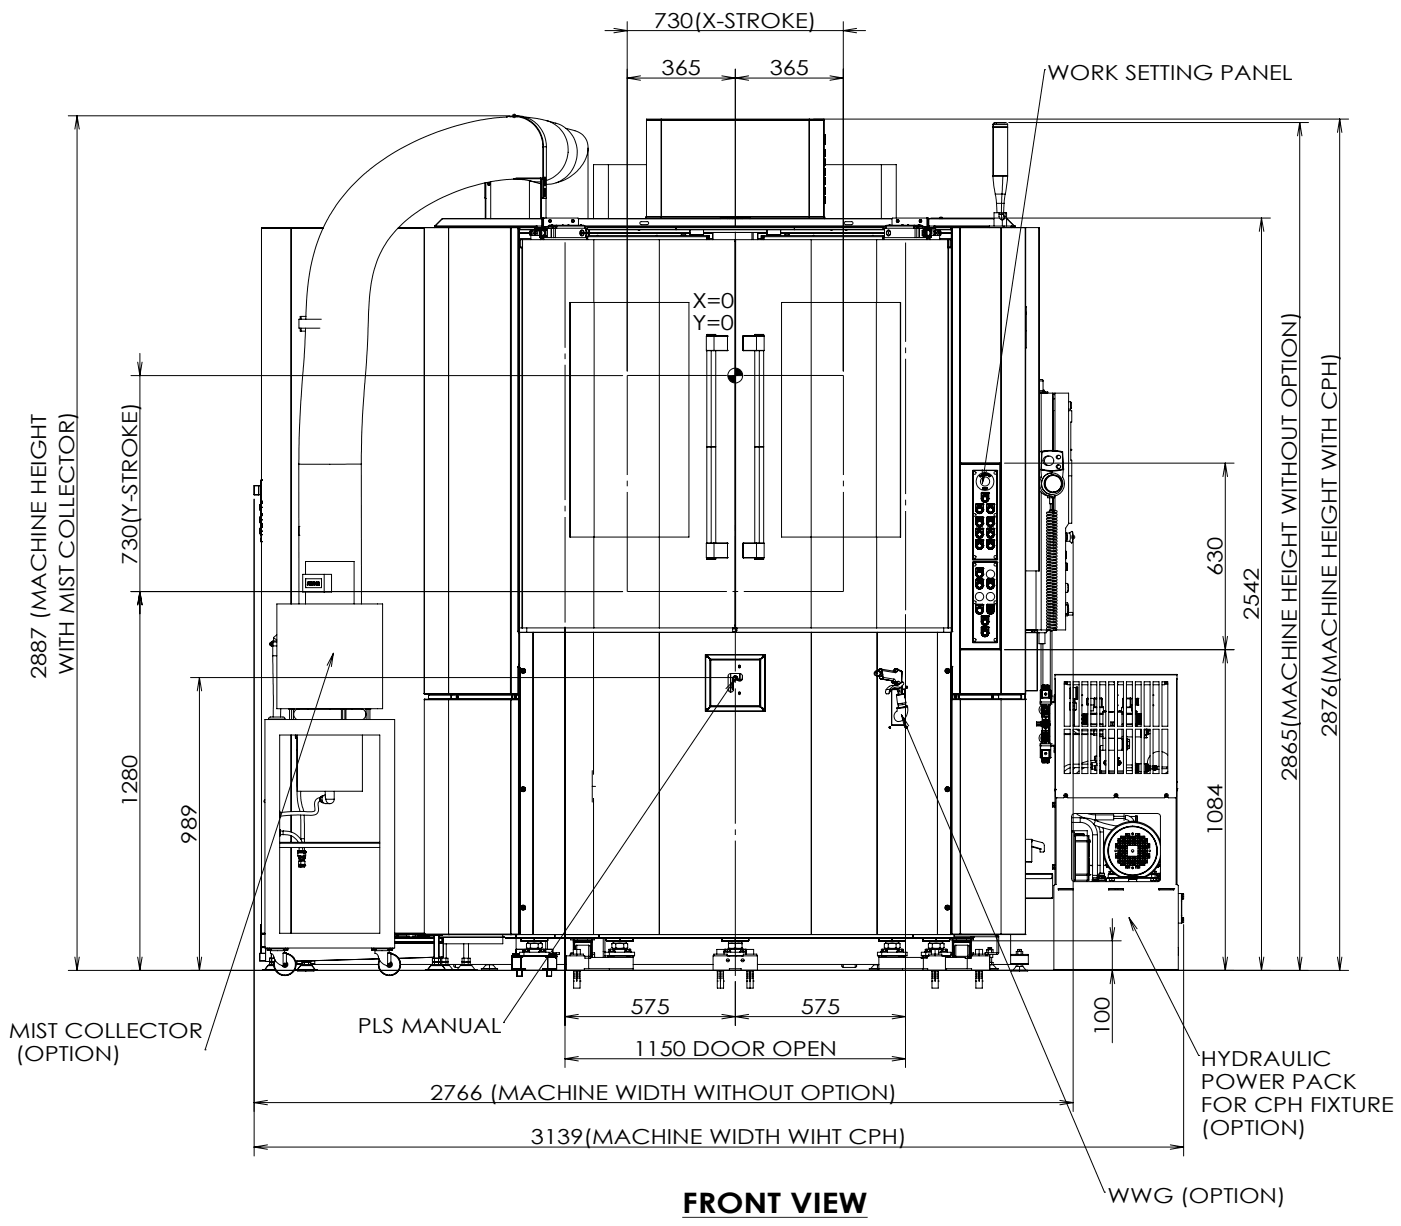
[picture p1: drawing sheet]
<svg xmlns="http://www.w3.org/2000/svg" width="315mm" height="276mm" viewBox="0 0 315 276" stroke-linecap="round" stroke-linejoin="round" font-family="sans-serif">
<defs><g id="words">
<text font-size="6.3" x="153.6" y="273.3">FRONT VIEW</text>
<g font-size="4.7">
<text x="147.2" y="6.2">730(X-STROKE)</text>
<text x="149" y="16.9">365</text>
<text x="173.3" y="16.9">365</text>
<text x="235.7" y="18.1">WORK SETTING PANEL</text>
<text x="155.9" y="69.3">X=0</text>
<text x="155.9" y="74.4">Y=0</text>
<text x="30.9" y="127.2" transform="rotate(-90 30.9 127.2)">730(Y-STROKE)</text>
<text x="275.2" y="129.8" transform="rotate(-90 275.2 129.8)">630</text>
<text x="283.4" y="139.7" transform="rotate(-90 283.4 139.7)">2542</text>
<text x="10.4" y="153" transform="rotate(-90 10.4 153)">2887 (MACHINE HEIGHT</text>
<text x="16.7" y="152" transform="rotate(-90 16.7 152)">WITH MIST COLLECTOR)</text>
<text x="301" y="166" transform="rotate(-90 301 166)">2876(MACHINE HEIGHT WITH CPH)</text>
<text x="292" y="176" transform="rotate(-90 292 176)">2865(MACHINE HEIGHT WITHOUT OPTION)</text>
<text x="30.9" y="181.8" transform="rotate(-90 30.9 181.8)">1280</text>
<text x="44.3" y="190" transform="rotate(-90 44.3 190)">989</text>
<text x="275.2" y="188.4" transform="rotate(-90 275.2 188.4)">1084</text>
<text x="2" y="233.8">MIST COLLECTOR</text>
<text x="80.5" y="232.7">PLS MANUAL</text>
<text x="142" y="228.3">575</text>
<text x="180.3" y="228.3">575</text>
<text x="249.8" y="233.4" transform="rotate(-90 249.8 233.4)">100</text>
<text x="3.5" y="239">(OPTION)</text>
<text x="142.6" y="237.8">1150 DOOR OPEN</text>
<text x="270.4" y="240.1">HYDRAULIC</text>
<text x="270.4" y="245.3">POWER PACK</text>
<text x="96.8" y="247.7">2766 (MACHINE WIDTH WITHOUT OPTION)</text>
<text x="270.4" y="250.5">FOR CPH FIXTURE</text>
<text x="119.5" y="257.7">3139(MACHINE WIDTH WIHT CPH)</text>
<text x="270.4" y="255.6">(OPTION)</text>
<text x="249.4" y="271">WWG (OPTION)</text>
</g>
</g></defs>
<g fill="none" stroke="#000" stroke-width=".23">
<path d="M136.2 6.9h58.7M138.2 6.4l3 .5-3 .5M141.2 4.9v78.7M141.2 17.6h48.7M141.2 17.6l3 .5M144.2 17.1l-3 .5M162.5 17.1l3.1 .5M165.6 15.6v35.4M165.6 17.6l-3.1 .5M165.6 17.6l3 .5M168.6 17.1l-3 .5M186.9 17.1l3 .5"/>
<path d="M189.9 4.9v78.7M189.9 17.6l-3 .5M192.9 6.4l-3 .5 3 .5M235.2 15.7h.1M235.2 15.7l-14 93.1M15.4 26.1h99.4M17.4 26.1v192.5M17.4 26.1l.4 3M17.4 26.1l-.5 3M114 26.4a6.7 6.7 0 0 1 8.4 6.7v11.5M114.3 26.3l-4.1 .4a55.7 55.7 0 0 0-29.5 13.7 36.9 36.9 0 0 0-11.4 24.3l-.4 7.2M114.8 26.3a6.5 6.5 0 0 1 7.4 6.8"/>
<path d="M115.3 26.1a7.2 7.2 0 0 1 4.1 .7 7.1 7.1 0 0 1 3.6 6.3M115.4 26.3h1.2M115.4 25.7l.7 .7M115.8 25.6v1M116.1 26.3h-.5M116.1 25.7l-.7 .7M118.3 26.4l2.6 .3 2.2 .5M122.2 33.1v11.5M122.2 33.1h.8M123 33.1v11.5v.1h-.7l-.1-.1M123.1 27.2a8.4 8.4 0 0 1 5.1 2.4 7.2 7.2 0 0 1 1.2 7.6 7.2 7.2 0 0 1-6.4 4.3M123.1 27.2a7.1 7.1 0 0 1 4.8 6.7 7.1 7.1 0 0 1-4.9 6.8"/>
<path d="M127.4 28.9l2 .5a4.1 4.1 0 0 1 2.6 6 9.7 9.7 0 0 1-6.8 5.8M132.4 33.4v15.9M137 37.1h-3.4v12.2M137 37.1v12.2M137 37.1h8.5M145.5 27.1h.1M145.5 27.1v22.2M145.5 27.1h3.3M145.7 27l-.2 .1M145.7 27h.1M148.8 27.1h.1M148.8 27.1v21.7"/>
<path d="M148.9 26.8v.3M148.9 27.1h.1M148.9 27l-.1 .1M148.9 27.1h33.3M148.9 27.1v21.7M149 27l-.1 .1M182.1 27v.1M182.1 27.1h.1M182.1 27.1v21.7M182.2 27.1h-.1M182.2 27v.1M182.2 26.8v.3"/>
<path d="M182.2 27.1h3.3M182.2 27.1v21.7M185.3 27l.2 .1M185.4 27l.1 .1M185.5 27.1h.1M185.5 27.1v21.7M185.5 35.9h.3v1.4M185.5 27.1l.1 22.2M185.5 30.4h.3M185.5 32.5h.3M185.5 37.3h.3M185.5 33.7h.3"/>
<path d="M185.5 35.2h.3M185.5 38h.3M185.5 39.5h.3M185.5 26.8v.2h-40v-.2h158.1M185.8 30.4v2.1M185.8 33.7v1.5M185.8 35.9v1.4M185.8 38v1.5M185.8 37.1h12.6M198.4 37.1h3.4v12M198.4 37.1v12.2M223.5 39.6l.6 4.1"/>
<path d="M223.5 39.6h2.3M223.5 28.6h3.4M223.5 39.6h.2M223.5 28.1h.2M223.5 28.1v11.5M223.7 39.6h3.2M223.7 28.1h3.2M223.7 28.1v11.5M224 27.7l-.3 .1-.2 .3M224 27.7h1.3a1.39 1.39 0 0 1 1.5 .3l.1 .1M224 27.7l-.2 .1-.1 .3M224.3 27.6h.1"/>
<path d="M224.3 27.6v.1M224.3 27.6h1.8M224.4 27.6h-.1M224.4 27.6h1.7M225.8 39.6h1.1M225.8 39.6l-.2 4.1M226.1 27.6v.1M226.9 39.6l-.6 4.1M226.9 28.1v11.5M227.1 27.6h67.5M292.6 27.6v191M292.6 27.6l.5 3"/>
<path d="M292.6 27.6l-.5 3M301.6 26.8v191.8M301.6 26.8l.5 3M301.6 26.8l-.5 3M58.9 51.4h6.6M58.9 51.4h.1M58.9 51.4v161.8M59 51.3h.1M59 51.3l-.1 .1M59 51.3h6.5M65.5 51.3v.1M65.5 51.4h7.2"/>
<path d="M65.5 51.3h7.3M65.5 51.4v84.6M89.6 51.4h5.9M89.7 51.3h5.8M95.5 51.3h5.5M95.5 51.3v104.9M97.9 51h.1M97.9 51v.3M101 51.3v104.9M101 51.3h13.9M109.2 44.6v.1M109.2 44.6h.1"/>
<path d="M109.2 41.2v3.4M109.2 44.7h.1M109.2 41.2v8.1M109.4 41.1v8.2M109.8 41.4h.3M109.9 41.2h.3v.5h-.3zM110.1 41.4l.1 .3M110.2 41.3v.3zM110.2 41.2l-.1 .2M110.5 40.9v8.4M114.9 51.3h.1M114.9 51.3v104.9"/>
<path d="M115 51.3v104.9M115 51.3h1.7M115.6 40.3h6.1M116.2 40.1h6M116.7 51.3h.1M116.7 51.3v90.9M116.7 51.3v.5h.2v90.4h-.2M116.7 51.3h5.5M116.9 55.8h.7M116.9 55.6h.7M116.9 54h16.8M116.9 52.6h2.3"/>
<path d="M116.9 52.4h2.3M116.9 53.7h2.6M117 51.3v.4M117.2 54v1.6M117.5 55.8v85.6M117.6 54v87.4M119.2 40.7v8.6M119.4 40.8l2.3 .6M119.4 40.8l-3-.4h-2.4l-2.5 .4a40.7 40.7 0 0 0-21.5 10.3 22.6 22.6 0 0 0-6.7 14.9l-.6 12.7-.7 9.5a198 198 0 0 0-.7 16.3M119.4 40.8l2.3 .1M119.5 53v1M120.4 51.6h.4"/>
<path d="M120.7 51.2h.1M120.7 50.9h.1M120.7 50.9v.3M120.7 51.2h1.5M120.8 51.4v.3h.7M121.1 51.4v.3M121.4 52h-2l-.2 .2 .2 .8h2M121.5 51.4v.3M121.5 51.6l.2 .1zM121.5 53.3h.2M121.5 53.3h.1M121.6 53.1l.1 .2 .1 .7"/>
<path d="M121.6 53.5h2.5M121.6 53.1v.3M121.6 53.5h.1M121.6 51.7h.1M121.6 51.9h-.2v1.2h.2M121.6 53.4h.1M121.6 53.2h.1M121.6 51.6h.1M121.6 51.6v.3M121.6 53.2v.2M121.6 53.1l-.1 .3 .2 .1v.5M121.6 51.4l.1 .1"/>
<path d="M121.7 51.4l-.2 .2 .2 .2M121.7 40.3v-.2l.2 .2v9M121.7 40.3h.1M121.7 53.3h.1M121.7 51.8a.72 .72 0 0 1 .9 0 .72 .72 0 0 1 .2 1 .66 .66 0 0 1-.8 .5 .66 .66 0 0 1-.5-.8zM121.7 51.4l-.1 .5M121.7 40.3v9M121.7 51.9h.3v1.1h-.3zM121.7 40.3h.5M121.8 53.7h.5M121.8 51.4h-1.4v.3h-3.7M121.8 51.9v1.1"/>
<path d="M121.9 51.9a.54 .54 0 0 1 .7 .6 .54 .54 0 0 1-.7 .5M121.9 50.9l-24 .1M121.9 50.8v.1M121.9 50.8h.3l-.3 .4v-.3M122.2 53.1h.1M122.2 51.9h.1M122.2 51.9a.64 .64 0 0 1 .4 .6 .64 .64 0 0 1-.4 .6M122.2 51.6a.95 .95 0 0 0-.7 .9 .95 .95 0 0 0 .7 .9M122.2 51.1l.2 .3M122.2 44.6h.2M122.3 49.1l-.1 2M122.3 53.5v.5"/>
<path d="M122.4 49.2v1.9M122.4 49.2l-22.8 .1-1.7 1.7M122.4 44.6v.1M122.4 51.1h2.9v.3M122.4 51.1v.3M122.4 53.5v.5M122.5 49.1l-.1 .1M122.6 53.3l.1-.2h.3v.4M122.6 51.6l.3 .1-.2-.1M122.6 51.4v.2M122.6 53.3v.2M122.6 40.1l.1-.3 .1 .3"/>
<path d="M122.6 41.7l.1 .2 .1-.2M122.6 44.2l.1 .2 .1-.2M122.6 42.6l.1-.3 .1 .3M122.6 40.1h.2M122.6 40.1v1.6M122.6 42.6v1.6M122.6 51.4h.1M122.6 41.7h.2M122.6 44.2h.2M122.6 42.6h.2M122.7 51.4v.1M122.7 53.3h.1"/>
<path d="M122.7 53.4v.1M122.8 51.8l.1 .1v1.2h-.1M122.8 40.1v1.6M122.8 42.6v1.6M122.8 53.2h.1M122.8 53.4h.1M122.8 51.6h.1M122.8 51.7h.1M122.8 51.6v.1M122.8 53.2v.2M122.8 53.1l-.1 .1 .1 .3M122.8 53.1l.2 .2"/>
<path d="M122.9 51.4l.1 .2M122.9 53.3h.1M122.9 53.3h-.3M122.9 44.7v4.4M123 51.6l-.1-.2-.2 .1 .1 .3M123 53.3l-.2 .2M123 51.6l-.2 .2M123 53.3l-.1 .2M123 51.4v.5h-.3l-.1-.3M123.3 51.4v2.1M123.4 50.9h.1M123.4 50.9v.2"/>
<path d="M123.5 49.8h.2M123.6 49.5h.4v.5h-.4zM123.7 49.8l.1 .2M123.8 50.7l-.3 .4M123.8 49.7v.2M123.8 49.5l-.1 .3M124 50.8h.2M124 50.8v.1M124 50.7l-.1 .2 .4-.2M124.1 50.7l-.1 .1M124.1 50.7h.1M124.1 51.4l-2.5 .1"/>
<path d="M124.1 50.7h.2M124.1 51.4v2.1M124.2 50.7h.1M124.2 50.7h-.6l-.2 .2M124.2 50.7h-.1M124.3 50.7h.2M124.5 51l-2.3 .1M124.5 51v.4M124.5 50.7l.1 .2M124.5 50.7h.7M124.6 50.9h.1M124.6 50.9l-.1 .1"/>
<path d="M124.6 51.1v.3M124.7 50.9h.4M124.7 50.9v.2M124.7 51.4v2.1M125.1 51.4v2.1M125.1 50.9h80.9M125.1 50.9v.2M125.2 50.7h6.2l.2 .2M125.2 50.7l-.1 .2M125.3 50.7v.2M125.3 50.9h.1M125.3 50.9v.5"/>
<path d="M126.6 50.7h.1M126.6 50.7h-.1M126.7 50.7h.1M126.7 50.7h-.1M127.9 50.7h.1M127.9 50.7h.2M127.9 50.7h-.1M128.7 49.8h.2M128.8 49.5h.4v.5h-.4zM128.9 49.8l.1 .2M129 49.7v.2M129 49.5l-.1 .3"/>
<path d="M130.2 49.2l-8.2-.1-.1 1.7M130.2 49.3h70.6M130.2 49.2v1.5M130.6 52.4a.46 .46 0 0 1 .6-.5 .46 .46 0 0 1 .2 .7v.2a.41 .41 0 0 1-.5 .3 .41 .41 0 0 1-.3-.5M130.8 50.7h.1M130.8 50.7h-.1M130.8 51.9l.3 .6M130.8 51.9a.58 .58 0 0 1 .7 .6 .58 .58 0 0 1-.7 .5l-.2-.4zM130.9 50.7h.1M131 52.5v.1M131 52.3v.2M131.1 52.5l-.3 .5"/>
<path d="M131.6 50.9h.1M131.6 50.9v.5M131.6 51.1h.7v.3h-9.9M131.7 51.1v.3M131.9 51.7h.5l.3 .7M131.9 51.7h.1M131.9 53.2h.1M131.9 51.9l.2 .6M131.9 52.5h.1M131.9 52.4h.1M131.9 51.7h67.2M131.9 51.4v2.1h-9.3"/>
<path d="M131.9 53.3h27.3M131.9 53.2h.5M131.9 51.7l.3 .7M131.9 52.5h.2M132.1 53.3v.7M132.1 53.7h.1M132.1 52.5l-.2 .5M132.1 53.2v.7h.2M132.2 52.5h.1M132.2 52.4v.1M132.2 52.5l-.3 .7M132.2 52.5l23.1 .1"/>
<path d="M132.2 52.4h.5M132.2 52.5h.5M132.3 53.9h.1M132.3 53.3h.1M132.3 53.3v.7M132.3 51.3h66.5M132.4 53.2v.1M132.5 51.8l.3 .7M132.5 51.8l.2 .6M132.6 53.1h27.1v.9M132.7 52.5l-.3 .7M132.7 52.5h.1"/>
<path d="M132.7 52.4v.1M132.7 52.5l-.2 .6M132.8 52.5l-.3 .7M132.8 52.4h22.5M133.7 54h14.7M133.7 54v14.1M134.4 53.1h.2M143.6 51.7l.2 .2 .3-.2M144.2 50l1.5-.1a.34 .34 0 0 1 .3 .4 .34 .34 0 0 1-.3 .3h-1.3a.34 .34 0 0 1-.3-.2 .34 .34 0 0 1 .1-.4zM145.4 48.9l.1-.1h40.1l.1 .1M145.4 48.9h40.3M145.4 48.9v.4"/>
<path d="M147.7 53.1h.3M147.9 53v.1M148.4 54h17v87.5l.5 .1M148.4 54v87.4M148.9 48.8v.1M152.2 51.3v.4M153.4 53.1v-.2h1v.2M155.3 51.7v1.2h3.1v-1.2M156.1 52.9v.2M157.7 52.9v.2M158.4 52.4h14.3M158.4 52.6h2.1"/>
<path d="M158.4 52.4h2.1M159.1 53.9h.1M159.2 53.2v.1M159.2 53.2l-.1 .8M159.2 53.2l-.1-.1v.9M159.2 53.3v.6M159.2 53.1v.9M159.5 53.1v.9M159.5 53.4h.2M159.7 53.7h.8M160.2 52.4h.1M160.5 52.4v1.6"/>
<path d="M162.2 48.9v.2M162.2 49.1v.2M162.2 49.1h1.7M163.9 49.1h.3M163.9 48.9v.2M163.9 49.1v.2M164.2 49.1h.7M164.2 49.1v.2M164.4 48.9l-.2 .2M164.9 48.9v.2M164.9 49.1h1.3M164.9 49.1v.2"/>
<path d="M165.4 54.3h.2M166.2 49.1h.7M166.2 48.9v.2M166.2 49.1v.2M166.7 48.9l.2 .2M166.9 49.1h.3M166.9 49.1v.2M167.2 48.9v.2M167.2 49.1h1.7M167.2 49.1v.2M168.9 48.9v.2M168.9 49.1v.2"/>
<path d="M169.3 52.4v1.6M169.6 52.4v1.6M170.6 52.4v1.6M170.6 52.6h2.1M170.6 52.4h2.1M170.6 53.7h.8M170.9 52.4h.1M171.4 53.4h.2M171.6 53.1v.9M171.8 53.9h.1M171.8 53.1v.9M171.9 53.2v.8"/>
<path d="M171.9 53.2l27 .1M171.9 53.2v-.1l.1 .9M172.7 51.7v1.2h3v-1.2M173.4 52.9v.2M175 52.9v.2M175.7 52.6h23.4M175.7 52.4h23.4M176.7 53.1v-.2h1v.2M178.9 51.3v.4M182.2 48.8v.1M182.6 54h14.8M182.6 54h-17v87.5"/>
<path d="M182.6 54v87.4M183.1 53.1h.2M183.2 53v.1M185.5 40.1h.3M185.5 41.6h.3M185.5 42.2h.3M185.5 43.7h.3M185.5 44.4h.3M185.5 45.8h.3M185.7 48.9v.4M185.8 40.1v1.5M185.8 44.4v1.4"/>
<path d="M185.8 42.2v1.5M187 51.7l.2 .2 .2-.2M190.2 50l1.5-.1a.34 .34 0 0 1 .3 .4 .34 .34 0 0 1-.3 .3h-1.3a.34 .34 0 0 1-.3-.2 .34 .34 0 0 1 .1-.4zM190.3 51.7l.2 .2 .3-.2M196.4 53.1h.3M197.4 54h16.8M197.4 54v14.1M198.7 53.1l.2 .2M198.7 53.1l.1 .2M198.7 53.1h-27.3v.9M198.8 53.9h.1M198.8 53.3h.1"/>
<path d="M198.8 53.3v.7M198.9 53.3v.6h-.1M198.9 53.7h.1M199.1 53.1h-.1v.9M199.1 51.4v2.1h9.3M199.4 51.1v.3M199.5 50.9h.1M199.5 51.1h-.7v.3h9.9M199.5 50.9v.5M199.8 51.9a.63 .63 0 0 1 .7 .5 .63 .63 0 0 1-.4 .7l-.4-.2-.1-.4zM200.1 52.3v.3M200.2 50.7h.1"/>
<path d="M200.2 50.7h-.1M200.3 50.7h.1M200.3 51.9l-.2 .3v.5l.2 .3M200.5 52.4a.46 .46 0 0 0-.6-.5 .46 .46 0 0 0-.3 .7l.1 .2a.41 .41 0 0 0 .5 .3 .41 .41 0 0 0 .3-.5M200.8 49.2l8.2-.1 .1 1.7M200.8 49.2v1.5M201.9 49.5h.4v.5h-.4zM202.1 49.7v.2M202.1 49.5l.1 .3M202.2 49.8h.2M202.2 49.8l-.1 .2M203 50.7h.1"/>
<path d="M203.1 50.7h.1M203.2 50.7h.1M204.4 50.7h-.1M204.4 50.7h.1M204.5 50.7h.1M205.7 50.9h.1M205.7 50.9v.5M205.8 50.7l-.1 .2M205.9 50.7h.6M205.9 50.7h-6.2l-.2 .2M205.9 50.7l.1 .2M206 50.9h.4"/>
<path d="M206 50.9v.2M206 51.4v2.1M206.4 50.9v.2M206.4 51.4v2.1M206.4 51.1v.3M206.5 50.9h-.1M206.5 50.9l.1 .1M206.5 50.7v.2M206.5 50.7h.3M206.6 51l2.3 .1M206.6 51v.4M206.8 50.7l.3 .2-.1-.2"/>
<path d="M206.8 50.7h.1M206.8 50.7h-.1M206.8 50.8h.2M206.9 50.7h.1M206.9 50.7h.5l.2 .2M206.9 51.4v2.1M207 50.7h.1M207 50.7v.1M207 50.8v.1M207 49.5h.4v.5h-.4zM207.3 49.7v.2M207.3 49.5l.1 .3"/>
<path d="M207.3 50.7l.3 .3M207.4 49.8h.1M207.4 49.8l-.1 .2M207.5 50.9h.1M207.6 51.9h.3v1.1h-.3zM207.6 50.9h.1M207.6 50.9v.2M207.7 51.9v1.1M207.8 52.9h.1M207.8 52.1h.1M207.8 52.8h.1M207.8 52.2h.1"/>
<path d="M207.8 52.1v.1M207.8 52.8v.1M207.8 52.9v.6M207.8 51.4v.5M207.9 52.9h.1M207.9 52.1h.1M207.9 52.8h.1M207.9 52.2h.1M207.9 52h.1M208 51.4v.5h.4l.1-.3M208.2 51.9v1.2M208.2 53.1h.1"/>
<path d="M208.2 51.4l-.1 .3 .1 .1M208.2 53.3h.3M208.2 53.3h.1M208.2 53.1l.2 .1-.2 .3M208.2 53.1l-.1 .1 .1 .3M208.2 53.1l-.1 .2 .1 .2M208.3 53.2h.1M208.3 53.4h.1M208.3 51.6h.1M208.3 51.7h.1M208.3 51.6v.1M208.3 53.2v.2"/>
<path d="M208.3 51.8l-.1 .1M208.3 51.6l-.1 .1 .3-.1M208.3 51.4v.1M208.3 53.3h.1M208.3 53.4v.1M208.4 51.4h.1M208.5 51.8a.72 .72 0 0 1 .9 0 .72 .72 0 0 1 .1 1 .66 .66 0 0 1-.8 .5 .66 .66 0 0 1-.4-.8zM208.5 53.3l-.1-.2h-.4v.4M208.5 51.4v.2M208.5 53.3v.2M208.6 51.9v1.1M208.6 49.1l.1 .1"/>
<path d="M208.6 53.5v.5M208.7 53l.2 .1M208.7 51.1h-2.9v.3M208.7 51.1v.3M208.7 51.9a.54 .54 0 0 1 .7 .6 .54 .54 0 0 1-.7 .5M208.7 49.2v1.9M208.7 49.2l15.1 .1M208.7 51.9h-.3v1.1h.3M208.7 51.9v1.1M208.8 53.7h.5M208.8 53.5v.5M208.8 49.1l.1 2"/>
<path d="M208.8 51.3h7.3M208.9 51.2h1.4M208.9 51.9h.1M208.9 53.1h.1M208.9 51.9h-.2M208.9 51.6a.95 .95 0 0 1 .6 .9 .95 .95 0 0 1-.6 .9M208.9 51.1l-.2 .3M209.1 50.8l.1 .1M209.1 50.8h-.2l.2 .4 .1-.3M209.2 50.9l13.5 .1M209.2 51.4h1.4v.3h3.8M209.3 53.5v.5"/>
<path d="M209.3 51.5l.3 .1-.2 .2M209.3 51.4l.2 .5M209.4 51.5l.2 .1-.1 .2zM209.4 51.6l.1 .1zM209.4 53.3h.1M209.4 53.5v.5M209.5 53.2h.1M209.5 53.4h.1M209.5 51.6h.1M209.5 51.7h.1M209.5 51.6v.3M209.5 53.2v.2"/>
<path d="M209.5 53.1l-.2 .2 .1 .2 .2-.2-.2-.2M209.5 51.5l-2.5-.1v2.1h2.5M209.5 51.9h.1v1.2h-.1M209.5 53.1v.3M209.5 53.5h.1M209.5 53.3h.1M209.6 49.1h76.4M209.6 51.4l-.1 .3M209.6 51.6h1M209.6 52h2.1l.1 .2-.1 .8h-2.1M210.2 52.2a.41 .41 0 0 1 .6 .3 .41 .41 0 0 1-.6 .4zM210.3 51.2h.1"/>
<path d="M210.3 50.9h.1M210.3 50.9v.3M211.1 52.2a.4 .4 0 0 1 .6 .3 .4 .4 0 0 1-.6 .3zM211.6 53.7h2.6M211.6 53v1M211.7 48.9l-.2 .4M211.7 48.9v.4M211.7 48.9h.3M211.8 52.6h2.4M211.8 52.4h2.4M212 48.9l.2 .4M212 48.9v.4"/>
<path d="M213.4 55.8h.8M213.5 55.6h.7M213.5 54l-.1 87.4M213.6 55.8v85.6M213.9 54v1.6M214.1 51.3v.4M214.4 51.8h-.2v90.4h.2M214.4 51.3v90.9M216.1 51.3h.1M216.1 51.3v104.9M216.2 51.3h9.2M216.2 51.3v53.1"/>
<path d="M222.7 50.9h3.4M222.7 50.9v.4M224.1 43.7l.3 2.1M224.1 43.7h1.5M224.4 45.8h1.1M224.4 45.8l.1 2.1M224.9 48h.6M224.9 48.3h.5M225.4 51.3h5.5M225.4 51.3v104.9M225.4 48.3h.5l.2 .5M225.4 48.3l.1 1.2"/>
<path d="M225.4 48v.3M225.5 45.8h.6M225.5 45.8v2.2M225.6 43.7l-.1 2.1M225.6 43.7h.7M225.7 49.5l-.4-.1-.4-.5v-1h-1.1v3M225.7 49.5v1.4M225.9 48v.3M225.9 47.9h.4M226.1 45.8l-.2 2.2h-.4M226.1 48.8l-.2 .5-.4 .2M226.1 50.9h1.6"/>
<path d="M226.1 48.8h.2M226.1 50.9v.4M226.3 48.8l-.2 .6-.4 .1M226.3 47.9h.3v3M226.3 47.9v.9M226.3 43.7l-.2 2.1M226.6 49.3l1.8 1.7M227.7 50.9v.4M227.7 51h.7M228.4 51h.1M228.4 51v.3M230.9 51.3h2.9"/>
<path d="M230.9 51.3v104.9M230.9 51.3v17.8M233.8 51.3h.2v77.3h-.2M233.8 51.3v77.3M284 49.1v169.5M284 49.1l.5 3M284 49.1l-.5 3M31.5 79.6v139M67.6 73.9v.7h.2M67.8 71.3h-.2v.6M67.8 71.3v.6M67.8 73.9v.7"/>
<path d="M67.8 71.3h1.1M67.8 74.6h1M68.8 73.9l-.7 11.1a260 260 0 0 0-.8 19.5v31.5M72.3 71.9h-5v2h4.7M128.4 68.1v52.9M133.7 68.1h21.4v52.9h-21.4M133.7 68.1h-5.4v52.9h5.4M133.8 68.1v52.9M159 78.9l.1 .1M159 78.9h1.8M159 75.7h1.1M159 75.7v3.2"/>
<path d="M159.1 75.6l-.1 .1M159.1 79h1.6M159.1 75.6h1M159.1 75.4h2M159.1 75.4v.2M159.1 79v43.3M160.1 75.6h.6M160.1 75.7h.7M160.1 75.6v.1M160.1 79v43.3M160.7 75.6l.1 .1M160.7 75.6h3"/>
<path d="M160.7 79h3M160.8 78.9l-.1 .1M160.8 75.7v3.2M160.8 75.7h3M160.8 78.9h3M161.1 75.4v.2M161.1 79v43.3M163.7 75.6l.1 .1M163.8 75.7h.1M163.8 78.9h.1M163.8 78.9l-.1 .1M163.8 75.7v3.2"/>
<path d="M167.3 75.7h.1M167.3 78.9l.1 .1M167.3 78.9h.1M167.3 75.7v3.2M167.3 75.7h3M167.3 78.9h3M167.4 75.6l-.1 .1M167.4 75.6h2.9M167.4 79h2.9M169.9 75.4h2M169.9 75.4v.2M169.9 79v43.3"/>
<path d="M170.3 78.9v.1M170.3 75.7h.6M170.3 78.9h1.7M170.3 75.7v3.2M170.3 79h1.7M170.3 75.6v.1M170.3 75.6h.6M170.9 75.6h1.1M170.9 75.6v.1M170.9 75.7h1.1M170.9 79v43.3M171.9 75.4v.2"/>
<path d="M171.9 79v43.3M172 75.6v.1M172 78.9v.1M172 75.7v3.2M197.3 68.1v52.9M197.4 68.1h-21.4v52.9h21.4M197.4 68.1h5.4v52.9h-5.4M202.7 68.1v52.9M230.9 70.4h.2M230.9 69a1.22 1.22 0 0 1 .2 1.4M230.9 70.6l.2 .1M230.9 74.5h.2"/>
<path d="M230.9 78.4v77.8M231.1 70.4v.3M231.1 70.7v3.8M231.1 74.5v3.8l-.2 .1M29.5 84.6h110.7M31 81.6l.5 3 .5-3M163.9 84.6h3.3M165.6 82.9v3.4M234 85.5h.7l.1 .3M234 88.6h6.6v29.3l-.7 1.1v22.9h-2M234 88.3h1.4M234 88.5h1.4"/>
<path d="M234 85.8h.8M234 88h.8M234.4 88.6v13.1M234.8 87.9h.3v.4M234.8 88l-.1 .3M234.8 85.8v2.2M235.4 88.3h.5v.2h-.5M235.4 88.3v.2M237 88.7l.3 .2M237 89l.1 .8M237 89.8h.1M237 88.6v12.9"/>
<path d="M237 93.3h.1M237.1 92.5h.1M237.1 89.8h.3M237.1 89.8v11.7M237.5 88.6v12.9M240.6 92.5h.7v2.6h-.2v6.1h.2v.2h-.2v2.3h.2v14.2h-.7M240.6 90.5h.4M240.6 92.2h.4M241 91.9h.1M241 92.1h.1M241 90.6h.1M241 90.7h.1"/>
<path d="M241 90.5l.1 .1M241 90.5v1.7M241.1 90.6v1.5M241.1 90.7l-.1 1.3M241.1 92.1l-.1 .1M57.2 109.4h1.5v2l-1.5 .1zM57.2 112.4v148M58.2 109.4v2.1M58.6 113.7v1.2M58.6 116.5h.1M58.6 117.7h.1M58.6 119v.1"/>
<path d="M58.6 116.5v1.2M58.6 119.1h.1M58.6 119.1v1.1M58.6 119v1.3zM58.7 115.1h.1M58.7 117.9h.1M58.7 115.1l.1 .3M58.7 113.5v1.6M58.7 116.3v1.6M58.7 118.8v1.6zM58.7 116.3h.1M58.7 113.5h.1"/>
<path d="M58.7 118.8l-.1 .2M58.7 118.8h.1M58.7 113.5v1.4v-1.4M58.7 113.5v1.5M58.7 118.8v1.7zM58.7 118.8v1.7M58.7 118.8v1.6M58.7 111.4h.1M58.7 109.5h.1M58.8 117.9h.1M58.8 108.9v3.5M58.8 113.4h.1"/>
<path d="M58.8 113.1h.1M58.8 113.2h.1M58.8 113.2v.2M58.8 114.3v.5zM58.8 112.9v.1M58.8 112.9h.1M58.8 114.3h.1M58.8 113h.1M58.8 118.7h.1M58.8 118.4h.1M58.8 118.5h.1M58.8 118.4v.1"/>
<path d="M58.8 118.5v.1M58.8 118.6h.1M58.8 119.6v.9M58.8 119.6h.1M58.8 118.2v.2M58.8 118.2h.1M58.8 116.1h.1M58.8 115.9h.1M58.8 116v.1M58.8 116h.1M58.8 117.1v.8M58.8 115.7v.1"/>
<path d="M58.8 115.7h.1M58.8 117.1h.1M58.8 115.8h.1M58.8 113v1.3M58.8 115.8v1.3M58.8 118.4v1.2M58.8 108.3a.37 .37 0 0 0 0 .7M58.8 114.3l-.1 .8M58.8 108.1v.1M58.8 108.1h.1M58.8 108.2h.1M58.8 108.2v13.8"/>
<path d="M67.3 118.6h.1M67.3 104.5h14M67.3 118.6v2M81.3 104.5l.1 31.5M159.1 100.7h1zM160.1 100.7h1M169.9 100.7h1M170.9 100.7h1zM216.2 104.5v41.6M216.2 104.5h9M219 106h5.5v20.1h-5.5zM219.1 106.1h.1"/>
<path d="M219.1 106.1v19.8M219.2 106l-.1 .1M219.2 106h.1M219.2 106h5.2M219.7 119.1h.1M219.7 117.9a.83 .83 0 0 0 .8 .8 .83 .83 0 0 0 .9-.8M219.7 117.9h.1M219.7 114.8a.83 .83 0 0 0 .8 .9 .83 .83 0 0 0 .9-.9M219.7 114.8h.1M219.7 113.6h.1M219.7 116.6h.1M219.7 113.6v1.2"/>
<path d="M219.7 116.6v1.3M219.7 119.1v1.3M219.8 119l-.1 .1M219.8 119h.1M219.8 113.5l-.1 .1M219.8 116.5l-.1 .1M219.8 113.5h.1M219.8 116.5h.1M219.8 113.5h1.4M219.8 119h1.4M219.8 116.5h1.4M220 116.8h.2"/>
<path d="M220 116.9h.2M220 116.7v.2M220.1 116.7h.1M220.1 119.3h.2l-.1 .2zM220.2 116.9h.1M220.2 113.7h.1M220.2 113.8v.1M220.2 113.8h.1M220.2 113.9h.1M220.2 116.7v.2M220.2 113.7v.1M220.2 116.9h.2"/>
<path d="M220.2 113.7l.2 .1M220.3 113.7l-.1 .1M220.3 116.7h.1M220.3 116.9h.1M220.3 113.6v.3zM220.3 113.7h.1M220.3 113.8h.1M220.3 119.3h.1M220.4 119.3h.1M220.3 116.8h.1M220.3 116.8l.1 .1M220.3 116.8l-.1 .1"/>
<path d="M220.3 116.8v.1M220.3 113.6h.1M220.3 113.6l.1 .1M220.3 113.7v.2M220.4 116.9h.1M220.4 116.7h.1M220.4 113.7h.1M220.4 113.8h.1M220.4 116.7l-.1 .2M220.4 113.9h.1M220.4 113.9h-.1M220.5 116.7h-.5v.2h.2"/>
<path d="M220.5 116.7h.1M220.5 116.7v.2M220.5 116.7l-.1 .2M220.5 107.3l.2 .1 .1-.1M220.5 119.3l.6-.1zM220.6 107.3h.2M220.6 116.7v.2M220.6 116.9h.1M220.6 116.6l.1 .1M220.6 116.6v.1M220.6 116.6h.1M220.6 116.7h.1"/>
<path d="M220.6 113.8h.1M220.7 116.7h.1v.2M220.7 116.7h-.1M220.7 113.7h.1M220.7 116.7h.1M220.7 113.9h.1M220.7 113.8h.1M220.7 113.8h.2M220.7 107.2l-.1 .1M220.7 113.8v.1M220.7 116.9h.1M220.7 113.7l-.1 .1"/>
<path d="M220.8 107.1h.1M220.8 116.7h.1M220.8 113.7l.1 .1M220.8 113.7l-.1 .1M220.8 113.7v.1M220.8 107.1l.1 .2M220.8 113.8v.1M220.8 116.7v.2M220.8 113.7h.1M220.8 107.3h.1M220.8 113.9h.1M220.8 113.8h.1"/>
<path d="M220.9 107.3h.1M220.9 116.8h.1M220.9 116.7v.1M220.9 116.9h.1M220.9 116.7h.1M220.9 113.8h.1M220.9 106.9h.1M220.9 112.3a.83 .83 0 0 0 .9 .9 .83 .83 0 0 0 .8-.9M220.9 112.3h.1M220.9 111.1h.1M220.9 116.8v.1M220.9 106.9l.2 .3"/>
<path d="M220.9 106.9l.1 .3-.2-.1M220.9 111.1v1.2M221 107.2h.1M221 107.2l-.2-.1 .1 .2M221 116.7v.2M221 116.9h.1M221.1 110.9l-.2 .2M221.1 110.9h.1M221.1 106.9l.1-.1zM221.1 110.9h1.4M221.1 106.9l.1 .2 .1-.1M221.1 107.2l-.1-.2v.2"/>
<path d="M221.1 107.2h.1M221.1 116.6l-.2 .1M221.1 116.7l-.3 .1M221.1 106.9l.1 .2M221.1 107l.2-.1zM221.1 105.8l.1 3M221.2 119l.2 .1M221.2 119h.1M221.2 116.5l.2 .1M221.2 113.5l.2 .1M221.2 113.5h.1M221.2 116.5h.1"/>
<path d="M221.3 110l.1 .1M221.3 110h.1M221.3 109.9h.1M221.3 109.9l.1 .2M221.3 111.1h.2M221.3 111.3h.1M221.3 111.2l.1 .2M221.3 107v.1M221.3 111.1v.1M221.3 111.2h.3M221.4 109.9h.1M221.4 106.8h.1"/>
<path d="M221.4 119.1h.1M221.4 117.9h.1M221.4 116.6h.1M221.4 114.8h.1M221.4 113.6h.1M221.4 106.8v.1M221.4 113.6v1.2M221.4 116.6v1.3M221.4 119.1v1.3M221.4 106.9h.1M221.4 111.4h.1M221.4 106.8v.2v-.1"/>
<path d="M221.4 106.9l.1 .1M221.5 106.8l-.1 .1M221.5 107h.1M221.5 111.1h.1M221.5 111.1l-.1 .3M221.5 109.9h.2M221.5 109.9h.1M221.5 111.2h.1M221.6 110.2h.1M221.6 111.2l-.3 .1M221.6 111.2l-.1 .1M221.6 109.9v.3"/>
<path d="M221.7 109.9h.1M221.8 106.9h.1M221.9 106.9l-.1 .1M221.9 106.8h-.3l.2 .2M221.9 109.9l.1 .3-.2-.2M221.9 109.9l-.1 .1M221.9 109.9l.1 .3-.3-.2M221.9 109.9l-.2 .1M221.9 106.8l-.3 .1 .2 .1M221.9 106.9h-.1M221.9 106.8h.1M221.9 111.2h.1"/>
<path d="M221.9 111.3h.1M221.9 111.3v.1M221.9 111.2h.2M222 111.2l-.1 .1M222 111.3v.1M222 111.3h.1M222 111.4h.1M222 111.2h.1M222 111.3l-.1 .1M222 106.9l.1 .1M222 111.1v.1M222 106.8h.2"/>
<path d="M222 106.9h.1M222 106.8v.1M222 106.8v.2h.1M222.1 111.4h.1M222.1 111.1h.1M222.1 111.2h.1M222.1 111.2l-.1 .2M222.1 105.9l-.9 2.9M222.1 109.9h.1M222.1 111.2v.2M222.1 106.9h.1M222.2 113.6h.1"/>
<path d="M222.2 110h.1M222.2 109.9h.1M222.2 111.2h.1M222.2 111.2l-.1 .2M222.2 119.1h.1M222.2 117.9a.83 .83 0 0 0 .8 .8 .83 .83 0 0 0 .8-.8M222.2 117.9h.1M222.2 116.6h.1M222.2 114.8a.85 .85 0 0 0 .9 .9M222.2 106.8h.1M222.2 113.6v1.4M222.2 116.6v1.3"/>
<path d="M222.2 119.1v1.3M222.3 115.2l.1 .2M222.3 106.8h.1M222.3 109.9l-.1 .1M222.3 109.9h-.2l.1 .3v-.2M222.3 115.3h.1M222.3 106.8l.1 .3M222.3 106.8l-.1 .2M222.3 106.9l-.1 .1M222.3 115.2v.1M222.3 113.5l-.1 .1M222.3 113.5h.1"/>
<path d="M222.3 115.3l.4 .3h.5M222.3 119l-.1 .1M222.3 119h.1M222.3 116.5l-.1 .1M222.3 116.5h.1M222.3 113.5h1.4M222.3 119h1.4M222.3 116.5h1.4M222.4 107.1h.1M222.4 107l.1-.1-.1 .2M222.5 110.9l.1 .2M222.5 110.9h.1"/>
<path d="M222.5 116.7v.2M222.5 116.8h.1M222.5 116.9h.1M222.5 113.9h.1M222.5 113.7h.1M222.5 107l.2 .3M222.5 107l.3 .1M222.5 119.3h.2M222.5 119.3l.1 .1M222.5 115.1h.1M222.5 116.7h.1M222.6 113.9h.1"/>
<path d="M222.6 107.1l.1 .2M222.6 107.1h.2M222.6 119.5h.1M222.6 113.7v.2M222.6 113.7v.1M222.6 113.7h.1M222.6 113.8h.1M222.6 112.3h.1M222.6 111.1h.1M222.6 111.1v1.2M222.6 119.4h.1M222.6 116.9h.1"/>
<path d="M222.6 119.4v.1M222.7 119.3l-.1 .1M222.7 116.7l-.1 .2M222.7 113.9h.1M222.7 113.7h.1M222.7 107.3h.1M222.7 119.4l.1-.2 .1 .2M222.7 119.4l.1 .1 .1-.1M222.7 116.9h.1M222.7 119.4h.2M222.7 119.4l.1 .1M222.7 116.7h.1"/>
<path d="M222.7 113.7v.2M222.8 113.7h.1M222.8 107.1h.1M222.8 119.5h.1M222.8 116.8l-.1 .1M222.8 116.9h.1M222.8 116.8h.1M222.8 116.8v.1M222.8 116.7h.1M222.8 116.7h-.1M222.9 113.7v.1M222.9 113.7h.1"/>
<path d="M222.9 113.9h.1M222.9 113.8h.1M222.9 113.8v.1M222.9 119.4h-.1M222.9 116.9h.1M222.9 116.7l-.1 .2M222.9 116.7h.1M222.9 107.3h.2l-.3 .1zM222.9 107.2h.1M222.9 107.2v.1M223 119.3h.1M222.9 116.7v.2"/>
<path d="M222.9 116.7h-.4v.2h.1M223 113.7h.1M223 113.8l-.1 .1M223 116.7h.1M223 116.7l-.1 .2M223.1 116.7v.2M223.1 116.9h.1M223.1 116.6v.1M223.1 116.6h.1M223.1 116.7h.1M223.1 119.3l.6-.1zM223.1 116.7h.2v.2"/>
<path d="M223.2 116.7h.1M223.2 113.8l.1 .1M223.2 116.9h.1M223.2 116.7v.2M223.3 113.7l-.1 .1M223.3 113.7v.1M223.3 116.9h-.1M223.3 113.7h.1M223.3 113.8v.1M223.3 116.9h.1M223.3 113.9h.1M223.3 116.7h.1"/>
<path d="M223.3 116.7h.3M223.3 116.8h.3M223.4 113.7v.1M223.4 116.6h.1M223.4 116.6v.1M223.4 116.7h-.1M223.4 113.7h.1M223.4 116.7h.1M223.4 116.7v.1M223.4 116.8l-.1 .1M223.5 114.6a.54 .54 0 0 1-.2 .7 .54 .54 0 0 1-.8-.2M223.5 114.6h.1"/>
<path d="M223.5 114.6a.54 .54 0 0 0-.8-.2 .54 .54 0 0 0-.2 .7M223.5 116.8l.1 .1M223.5 116.8v.1M223.5 116.7h.1M223.5 116.8h.1M223.5 115.5h-.1M223.6 116.9h-.1M223.6 116.9h.1M223.7 113.5l.1 .1M223.7 113.5h.1M223.7 119l.1 .1M223.7 119h.1"/>
<path d="M223.7 116.5l.1 .1M223.7 116.5h.1M223.7 114.5a.8 .8 0 0 1-.3 1 .8 .8 0 0 1-1.1-.2M223.7 114.5a.8 .8 0 0 0-1.1-.3 .8 .8 0 0 0-.3 1.1M223.7 114.5v.7l-.2 .3M223.7 114.4a.84 .84 0 0 1-.3 1.2 .84 .84 0 0 1-1.1-.3M223.7 114.4a.84 .84 0 0 0-1.1-.3 .84 .84 0 0 0-.3 1.2M223.7 114.4v.1M223.8 113.6h.1M223.8 119.1h.1M223.8 117.9h.1M223.8 116.6h.1"/>
<path d="M223.8 114.8v.4M223.8 113.6v1.3M223.8 116.6v1.3M223.8 119.1v1.3M224.4 106v.1M224.4 106h.1M224.4 106.1h.1M224.4 106.1v19.8M225.2 104.3h.2M225.2 104.3h-8.7l-.3 .2M225.2 104.3v42M226.2 104.3h51.6"/>
<path d="M234 110.4a2.94 2.94 0 0 0 1.9 1.3M234 106.8l.1 .7M234 105.8h.4M234.1 107.5h.4M234.1 107.5h-.1M234.1 101.8h.4M234.1 101.8l-.1 1.5M234.4 110.9v31M234.5 101.8a10 10 0 0 1 4.7 0l.2 4a9.1 9.1 0 0 1-5 0M234.5 101.8l-.1 4M235.9 111.7v.4h1.5v-.4M235.9 111.7l.9 .1"/>
<path d="M235.9 116.1l1.8 .2 .3 .2a.63 .63 0 0 1-.9 .4M235.9 115.4l1.8 .3 .3 .2a.63 .63 0 0 1-.9 .4M235.9 116.8l1.7 .2 .4 .2a.63 .63 0 0 1-.9 .4M235.9 117.4l.4 .1a2.14 2.14 0 0 1 1.7 .4 .7 .7 0 0 1-.9 .4M235.9 118.1l.4 .1a2.14 2.14 0 0 1 1.7 .3 .66 .66 0 0 1-.9 .4M235.9 118.8h.4a2.14 2.14 0 0 1 1.7 .4 .66 .66 0 0 1-.9 .4M235.9 119.4l.4 .1a2.14 2.14 0 0 1 1.7 .4 .66 .66 0 0 1-.9 .3M236.2 102.7a1.09 1.09 0 0 0-1.4 1.1 1.09 1.09 0 0 0 1.4 1.1M236.3 115.3a.45 .45 0 0 0-.7 .4l.4 .2 1.7 .2M236.3 112.1v1.4h.7v-1.4M236.4 114.9l-.2 .3 .7 .1M236.4 114.9h.5"/>
<path d="M236.5 114.8l-.1 .1M236.5 114.8h.3M236.5 113.5v1.3M236.5 115.9h-.2a.45 .45 0 0 0-.7 .4l.4 .2 1.7 .2M236.5 116.6h-.2a.45 .45 0 0 0-.7 .4l.3 .2 1.8 .2M236.5 117.2l-.2 .1a.45 .45 0 0 0-.7 .4l.3 .1 1.8 .3M236.5 117.9h-.2a.45 .45 0 0 0-.7 .4l2.1 .4M236.5 118.6h-.2a.45 .45 0 0 0-.7 .4l2.1 .4M236.5 119.3h-.2a.45 .45 0 0 0-.7 .4l2.1 .4M236.5 119.9h-.2a.48 .48 0 0 0-.7 .4l2.1 .4M236.8 114.8v.1M236.8 113.5v1.3"/>
<path d="M236.9 101.6l2.3 .3M236.9 101.5l-2.8 .3M236.9 106.5a2.43 2.43 0 0 0-2.4 2.5 2.43 2.43 0 0 0 2.4 2.4M236.9 106.1l-2.6-.3 .2 1.7M236.9 114.9v.4M236.9 115.3h.3M236.9 114.9h.3M237 115.6h.1M237 116.3h.1M237 116.9h.1M237 112.1v2.8M237 117.6h.1"/>
<path d="M237 118.2v.1M237 118.9h.1M237 119.6h.1M237.1 117.6h.1M237.1 116.9h.1M237.1 116.3h.1M237.1 115.6h.1M237.1 118.3h.1M237.1 118.9h.1M237.1 119.6h.1M237.1 112.1v2.8M237.1 107.1h.2a1.83 1.83 0 0 1 1.7 1.9"/>
<path d="M237.2 107a2 2 0 0 0-2.2 2 2 2 0 0 0 2.2 2M237.2 115.3l.5 .1M237.2 114.9l.6 .1 .2 .2a.63 .63 0 0 1-.9 .4M237.2 114.9v.4M237.5 111.7v3.2M237.5 115.5v.1M237.5 116.2v.1M237.5 116.9v.1M237.5 117.5v.1M237.5 118.2v.1M237.5 118.9v.1M237.5 119.5v.1"/>
<path d="M238.4 102.6a.43 .43 0 0 0-.6 .4 .43 .43 0 0 0 .6 .3M238.4 104.7a.44 .44 0 0 0-.6 .4 .44 .44 0 0 0 .6 .4M239 109a1.81 1.81 0 0 1-1.9 1.8M239.2 101.9l.1 3.8M239.2 101.9h.1M239.2 101.9a10.8 10.8 0 0 0-4.6 0l-.2 3.8a9.5 9.5 0 0 0 4.9 0M239.3 105.7l-2.4 .3M239.3 105.7h.1M239.4 105.8l-.2 1.7a2.82 2.82 0 0 1-2.3 4.3 2.82 2.82 0 0 1-2.4-4.3M240.6 107.2h.7M241.3 119.7l.2 .2M241.3 119.7l.2 .7-.1 1.7-.1 .2-.5-.4"/>
<path d="M241.3 119.7l-.5 .4M241.5 119.9l.1 .6a1.98 1.98 0 0 1-.3 1.8M275.9 104.3v114.3M275.9 104.3l.5 3.1M275.9 104.3l-.6 3.1M29.5 133.3h110.7M31 136.3l.5-3 .5 3M58.6 120.3l.1 .1M58.7 120.4v.1M58.7 120.5h.1M58.7 120.4h.1M58.8 120.5h.1"/>
<path d="M58.8 121.3a.34 .34 0 0 0 0 .6M58.8 122v.1M58.8 122.1h.1M58.8 122h.1M62.3 136h23.8v23.6h-23.8zM67.3 120.6h.1M68.2 129.4h6.4v4h-6.4zM68.8 129.4v-2.9h10.9v9.5M68.8 130.4h3.6v2h-3.6zM68.8 133.4v2.6M68.8 130.4v2M69.3 131.4h.2"/>
<path d="M69.3 131.5l-.1 .3M69.3 131.2v.2M69.5 131.4h.1M69.5 131.4l-.2 .1M69.6 131.2h.1M69.6 131.2l-.3-.1-.1 .7 .1-.3M69.6 131.2h-.3v.2M69.6 131.8l.2-.3 .2 .3M69.7 131.1h.1M69.7 131.1l.1 .3-.2 .4 .2-.3M69.7 131.1l.1 .3 .3-.3-.2 .3M69.8 131.4h.1"/>
<path d="M69.8 131.4l.2 .4M69.9 131.4l.1 .4M70 131.8h.1M70.1 131.1l-.3 .3M70.4 131.3l-.2 .3M70.4 131.3l-.1 .3h-.1zM70.4 131.6l-.1 .2M70.4 131.6v.2M70.4 131.1l-.3 .5h.2v.2M70.5 131.1h.1M70.5 131.1l-.1 .5M70.5 131.1v.5"/>
<path d="M70.6 131.6h.1M70.7 131.6l.1 .1M70.7 131.8h.1M70.8 131.1l.1 .5-.2 .1M70.8 131.1l-.2 .5M70.8 131.1l-.2 .3 .1 .4M70.8 131.1l.2 .3M70.8 131.1h.1M70.8 131.1l-.1 .5M71 131.4l-.3 .4M71 131.4h.1M71 131.4l-.2 .4"/>
<path d="M71.1 131.6l.1 .1M71.1 131.6l.2-.5 .1 .5-.2 .1M71.1 131.6h.1M71.2 131.8h.1M71.3 131.1l-.2 .5M71.3 131.1h.1M71.3 131.1l.1 .3M71.3 131.1a.39 .39 0 0 0-.1 .7M71.3 131.1l.2 .3M71.4 131.4l-.2 .4M71.4 131.4h.1M71.5 131.4l-.3 .4"/>
<path d="M71.6 131.3h.1M71.6 131.3l.2-.1-.3 .6h.4l-.3-.1 .1-.2M71.7 131.1l-.1 .2M71.7 131.1l.2 .2M71.7 131.5h.1M71.9 131.3l-.2 .2M71.9 131.3h.1M73 129.4v4M133.7 121v20.4M159 125.6l.1 .1M159 125.6h1.1M159 122.4h1.8"/>
<path d="M159 122.4v3.2M159.1 122.3l-.1 .1M159.1 125.7h1M159.1 122.3h1.6M159.1 125.9h2M159.1 125.7v.2M160.1 125.6h.7M160.1 125.7h.6M160.1 125.6v.1M160.7 122.3l.1 .1M160.7 122.3h3M160.8 125.6l-.1 .1"/>
<path d="M160.8 125.6h3M160.8 122.4h3M160.8 122.4v3.2M161.1 125.7v.2M163.7 122.3l.1 .1M163.8 122.4h.1M163.8 125.6h.1M163.8 125.6l-3.1 .1M163.8 122.4v3.2M167.3 125.6l3 .1M167.3 125.6h.1M167.3 122.4h.1"/>
<path d="M167.3 125.6h3M167.3 122.4h3M167.3 122.4v3.2M167.4 122.3l-.1 .1M167.4 122.3h2.9M169.9 125.9h2M169.9 125.7v.2M170.3 125.6v.1M170.3 125.6h.6M170.3 122.4h1.7M170.3 122.4v3.2M170.3 122.3v.1"/>
<path d="M170.3 122.3h1.7M170.3 125.7h.6M170.9 125.7h1.1M170.9 125.6v.1M170.9 125.6h1.1M171.9 125.7v.2M172 122.3v.1M172 125.6v.1M172 122.4v3.2M197.4 121v20.4M203.9 138.5v102M219 126.6h5.5v18.2h-5.5z"/>
<path d="M219.1 126.7h5.3M219.1 125.9l.1 .1M219.1 125.9h.1M219.1 126.7h.1M219.1 126.7v17.9M219.2 126h.1M219.2 126.7h-.1M219.2 126.7h.1M219.2 126h5.2M219.7 120.4a.83 .83 0 0 0 .8 .8 .83 .83 0 0 0 .9-.8M219.7 120.4h.1M219.7 121.7h.1"/>
<path d="M219.7 122.9a.83 .83 0 0 0 .8 .9 .83 .83 0 0 0 .9-.9M219.7 122.9h.1M219.7 129.3a.83 .83 0 0 0 .8 .9 .83 .83 0 0 0 .9-.9M219.7 136.3h.1M219.7 128.1h.1M219.7 131.8a.83 .83 0 0 0 .8 .9 .83 .83 0 0 0 .9-.9M219.7 131.8h.1M219.7 130.6h.1M219.7 137.5l.1 .4M219.7 121.7v1.2M219.7 128.1v1.3M219.7 130.6v1.2"/>
<path d="M219.7 136.3v1.3M219.8 129.2a.77 .77 0 0 0 .4 .8M219.8 121.8h.1M219.8 122h.1M219.8 137.9l.2 .2M219.8 121.8v.2M219.8 137.9h.1M219.8 121.5l-.1 .2M219.8 121.5h.1M219.8 136.1l-.1 .2M219.8 127.9l-.1 .2M219.8 127.9h.1"/>
<path d="M219.8 136.2l-.1 .1M219.8 130.5l-.1 .1M219.8 130.5h.1M219.8 121.5h1.4M219.8 136.1h1.4M219.8 136.1v.1M219.8 127.9h1.4M219.8 136.2h1.4M219.8 130.5h1.4M219.9 136.2l.1 .1M219.9 136.3h.1M219.9 136.3l.1 .1"/>
<path d="M219.9 130.7h.1M219.9 130.5h.1M219.9 130.5v.2M219.9 130.5h.2M220 121.8l.1 .1zM220 136.2h-.1M220 136.2h.1M220 136.3h.1M220 130.5h.1M220 130.5v.2M220 130.6h.1M220 136.3v.1"/>
<path d="M220 130.7h.1M220 136.4h.1M220 136.2v.2M220 136.4h.4M220.1 136.2h.1M220.1 136.4h.1M220.1 137.8h.1M220.1 130.5h.1M220.1 128.5h.1M220.1 136.2v.2M220.1 121.8h-.2l.1 .2M220.1 121.8v.1"/>
<path d="M220.1 121.9h-.1v.1M220.1 121.9l-.1 .1M220.1 136.3h.1M220.1 130.9l.1 .1M220.1 128.4h.1M220.1 136.3l.1 .1M220.1 136.3v.1M220.1 130.7h.1M220.1 130.7h.2M220.1 130.5h.3M220.2 121.8l.1 .2zM220.2 128.4h.1"/>
<path d="M220.2 136.4h.1M220.2 130.7h.1M220.2 130.5h.1M220.2 128.2l-.1 .3M220.2 128.2v.1M220.2 130.5v.2M220.2 136.4h-.1M220.2 136.2h.1M220.2 130.8l-.1 .1M220.2 131h.1M220.2 130.8h.1M220.2 136.2v.1"/>
<path d="M220.2 136.2v.2M220.2 128.1v.1M220.2 136.2h.2M220.2 128l.1 .1M220.2 128.2h.1M220.2 128.1h.1M220.2 128l.1 .2M220.2 128.5h.1M220.2 128.2v.3M220.3 136.4h.1M220.3 128h-.1M220.3 128.1v.1"/>
<path d="M220.3 128h.1M220.3 128h.2M220.3 136.6l.1 .1M220.3 136.6h.1M220.3 130.5h.1M220.3 130.7h.1M220.3 130.1h.1M220.3 130.5l.1 .2M220.3 121.8l.1 .1M220.3 128.5h.1M220.3 128.2h.1M220.3 136.2v.2"/>
<path d="M220.4 136.2h.1M220.3 128.2v.3M220.3 131v-.2v.2h.1M220.3 128.3l.2 .2M220.3 128.2l.2 .2M220.3 130.6l.1 .1M220.3 130.6v.1M220.4 121.8h-.1M220.4 121.8h.1M220.4 129.8h.1M220.4 136.5v.1M220.4 136.5l-.1 .1"/>
<path d="M220.4 136.5l.1 .1M220.4 136.4h.1M220.4 130.7h.1M220.4 128.2h.1M220.4 130.5h.1M220.4 131h.1M220.4 130.5l-.1 .1M220.4 121.8v.1M220.4 136.6h.1M220.4 128v.2M220.5 128h.1M220.5 128.5h.1"/>
<path d="M220.5 128.2h.1M220.5 136.6l-.1 .1M220.5 130.7h.1M220.5 128.2v.3M220.5 130.9h.1M220.5 130.5h.4M220.5 130.5h.1M220.5 130.5h-.1M220.5 130.8h.1M220.5 130.5v.2M220.5 130.8l.1 .2M220.5 130.8l-.1 .2"/>
<path d="M220.6 130.5h.1M220.6 136.5v.1zM220.6 128.5h.1M220.6 128.2h.1M220.6 128h.1M220.6 128v.2M220.6 128.2v.3M220.6 136.6h.1M220.6 136.5h.1zM220.6 131h.1M220.6 128.1h.1M220.6 136.2v.2"/>
<path d="M220.6 136.4h.1M220.6 136.2h.3M220.7 128l-.1 .1M220.7 128.1h.1M220.7 128.3v.1M220.7 128.3h.1M220.7 128.4v.1M220.7 128.4h.1M220.7 136.4h-.1M220.7 136.2h.1M220.7 130.5v.2M220.7 130.5h.1"/>
<path d="M220.7 130.8h.1M220.7 131v-.1v.1M220.7 128h.1M220.7 130.8l.1 .2M220.7 130.8l-.1 .2M220.7 128.8a.54 .54 0 0 1 .3 .7 .54 .54 0 0 1-.6 .3M220.7 128.8h.1M220.7 128.8a.54 .54 0 0 0-.7 .4 .54 .54 0 0 0 .4 .6M220.7 136.6h.1M220.7 128.1v.1M220.7 128.2l.1 .1M220.7 128.2v.1"/>
<path d="M220.7 128.3l.1 .1M220.7 136.4h.1M220.7 130.7h.1M220.7 136.2v.2M220.7 121.8l.6 .1zM220.7 136.4h.2M220.7 136.3h.1M220.7 131h.1M220.8 128.6a.79 .79 0 0 0-1 .5 .79 .79 0 0 0 .5 1M220.8 128.6a.79 .79 0 0 1 .5 1 .79 .79 0 0 1-1 .5M220.8 128.2h.1M220.8 128h.1"/>
<path d="M220.8 128.4l-.1 .1M220.8 136.4h.1M220.8 136.2h.1M220.8 130.7h-.1M220.8 128v.2M220.8 130.5v.2M220.8 128.5a.83 .83 0 0 1 .5 1.1 .83 .83 0 0 1-1 .5M220.8 128.5a.83 .83 0 0 0-1.1 .6 .83 .83 0 0 0 .6 1M220.8 128.5v.1M220.8 128.1h.1M220.8 130.5h.1M220.8 130.8h.1"/>
<path d="M220.8 130.7h.1M220.8 128.2l.1 .3zM220.8 130.8v.2M220.8 136.2v.2M220.9 128.6a.81 .81 0 0 1 .3 1.1 .81 .81 0 0 1-1 .4M220.9 128l-.1 .1M220.9 136.2h.1M220.9 136.4h.1M220.9 130.5h.1M220.9 130.7h.1M220.9 130.6h.1M220.9 136.3h.1"/>
<path d="M220.9 128.4h.1M220.9 121.7v.1M220.9 130.5v.2M220.9 136.2v.2M220.9 130.8l.1 .1M221 130.9h.1M220.9 131h.1M220.9 130.8v.2M220.9 130.6v.1M220.9 136.3v.1M220.9 136.3l.1 .1M220.9 130.5v.1"/>
<path d="M220.9 138.8h.1M220.9 138.8v1.3M220.9 130.7h.2M221 128.2h.1M221 128.5h.1M221 130.7h.1M221 128.2v.3M221 137.3a.54 .54 0 0 1-.2 .7 .54 .54 0 0 1-.7-.2M221 137.3h.1M221 137.3a.54 .54 0 0 0-.7-.2 .54 .54 0 0 0-.2 .7M221 137.3a.54 .54 0 0 0-.7-.3 .54 .54 0 0 0-.2 .8M221 130.5h.1"/>
<path d="M221 136.2h.1M221 136.2v.2M221 136.2l-.1 .1M221 130.5v.2M221 136.2h.2M221 130.6h.1M221.1 136.4h.1M221.1 136.2h.1M221.1 136.3l-.1 .1M221.1 136.3h.1M221.1 136.4h-.1M221.1 130.5h.1"/>
<path d="M221.1 138.7l-.2 .1M221.1 138.7h.1M221.1 136.2v.2M221.1 138.7h1.4M221.1 130.6h.1M221.1 130.7h.1M221.2 136.2h.1M221.2 136.2v.2M221.2 121.5l.2 .2M221.2 121.5h.1M221.2 127.9l.2 .2M221.2 127.9h.1"/>
<path d="M221.2 136.1l.2 .2M221.2 136.2l.2 .1M221.2 136.1v.1M221.2 136.4h.1M221.2 130.5l.2 .1M221.2 130.5h.1M221.3 137.2a.8 .8 0 0 0-1.1-.4 .8 .8 0 0 0-.4 1.1M221.3 137.2a.8 .8 0 0 1-.4 1 .8 .8 0 0 1-1.1-.3M221.3 139.1h.1M221.3 138.9h.1M221.3 137.2a.8 .8 0 0 1-.5 1.1 .8 .8 0 0 1-1-.5M221.3 137.1a.84 .84 0 0 1-.4 1.2 .84 .84 0 0 1-1.1-.4"/>
<path d="M221.3 137.1a.84 .84 0 0 0-1.1-.3 .84 .84 0 0 0-.4 1.1M221.3 137.1v.1M221.3 138.9v.2M221.3 138.9v.1M221.3 139h.1M221.4 120.4h.1M221.4 121.7h.1M221.4 122.9h.1M221.4 129.3h.1M221.4 128.1h.1M221.4 136.3h.1M221.4 130.6h.1"/>
<path d="M221.4 131.8h.1M221.4 139.1h.1M221.4 137.5a.82 .82 0 0 1-.7 .8 .82 .82 0 0 1-.9-.4M221.4 121.7v1.2M221.4 128.1v1.2M221.4 130.6v1.2M221.4 136.3v1.3M221.4 139.1h.2M221.4 138.9l-.1 .2M221.4 138.9l-.1 .1M221.4 138.9h.1M221.4 138.9v.2"/>
<path d="M221.5 139v.1M221.5 139.1h.1M221.5 138.9h.1M221.5 138.9v.1M221.5 139h.1M221.5 138.9l.1 .2M221.5 138.9v.2M221.6 139.1h.1M221.6 138.9h.1M221.6 138.9v.2M221.6 138.9h.4M221.6 138.9l.1 .2"/>
<path d="M221.7 139.1h.1M221.7 138.9v.1M221.7 138.9h.1M221.7 139h.1M221.7 138.9v.2M221.8 138.9l.1 .2M221.8 138.9h.1M221.9 139.1h.1M221.9 138.9v.2M221.9 138.9h.1M221.9 139v.1M221.9 138.9v.1"/>
<path d="M222 139.1h.1M222 139.1h.3M222 139.1l.1-.2v.2M222 139h.1M222.1 139.1h.1M222.1 138.9h.1M222.1 138.9l-.1 .2M222.1 139v.1M222.1 138.9l-.1 .1M222.2 121.7h.1M222.2 122.9a.83 .83 0 0 0 .8 .9 .83 .83 0 0 0 .8-.9M222.2 122.9h.1"/>
<path d="M222.2 120.4a.83 .83 0 0 0 .8 .8 .83 .83 0 0 0 .8-.8M222.2 120.4h.1M222.2 136.3h.1M222.2 131.8a.83 .83 0 0 0 .8 .9 .83 .83 0 0 0 .8-.9M222.2 131.8h.1M222.2 130.6h.1M222.2 137.5a.83 .83 0 0 0 .8 .9 .83 .83 0 0 0 .8-.9M222.2 137.5a.83 .83 0 0 1 .8-.8 .83 .83 0 0 1 .8 .8M222.2 138.9h.1M222.2 139.1h.1M222.2 137.5l.2 .6M222.2 121.7v1.2"/>
<path d="M222.2 130.6v1.2M222.2 136.3v1.2M222.2 138.9v.2M222.3 121.5l-.1 .2M222.3 121.5h.1M222.3 136.2l-.1 .1M222.3 136.1l-.1 .2M222.3 130.5l-.1 .1M222.3 130.5h.1M222.3 139h.1M222.3 139l-.1 .1M222.3 121.5h1.4"/>
<path d="M222.3 136.1h1.4M222.3 136.2h1.4M222.3 136.1v.1M222.3 130.5h1.4M222.3 139v.1M222.3 136.3h.1M222.3 136.3l.1 .1M222.3 136.2l.1 .1M222.4 130.7h.1M222.4 130.5h.1M222.4 130.5v.2M222.4 121.8h.2z"/>
<path d="M222.4 136.3h.1M222.4 136.2h-.1M222.4 136.2h.1M222.4 130.9l.1 .1M222.4 130.9h.1M222.4 130.6h.1M222.5 136.5v.2M222.5 136.5v.1M222.5 136.3l-.1 .1M222.5 136.3h.1M222.5 136.2h.1M222.5 130.6h.1"/>
<path d="M222.5 130.5h.1M222.5 138.7l.1 .1M222.5 138.7h.1M222.5 136.4h.1M222.5 130.8v.2M222.5 130.8h.1M222.5 130.9v.1M222.5 137.2l.1 .2M222.5 137.2h.1M222.5 136.2v.2M222.5 136.6v.1M222.5 136.6h.1"/>
<path d="M222.5 137.5l.2 .3M222.6 121.8l-.2 .2h.2M222.6 121.8l-.1 .2M222.6 136.6h.1M222.6 136.3h.1M222.6 136.2h.1M222.6 130.8h.1M222.6 131h.1M222.6 137.3a.51 .51 0 0 0 0 .6 .51 .51 0 0 0 .7 .1M222.6 137.3l.1 .6M222.6 137.3a.52 .52 0 0 0 0 .6 .52 .52 0 0 0 .7 .1M222.6 137.2a.52 .52 0 0 0 0 .7 .52 .52 0 0 0 .7 .1"/>
<path d="M222.6 130.8l.1 .2M222.6 122h.1M222.6 130.8v.2M222.6 130.9l.1 .1M222.6 136.3v.1M222.6 130.7h.1M222.6 130.5h.1M222.6 138.8h.1M222.6 137.3a.47 .47 0 0 0 0 .6 .47 .47 0 0 0 .6 .1M222.6 137.3l.1 .5M222.6 121.8h.2l-.2 .2 .1-.2zM222.6 138.8v1.3"/>
<path d="M222.6 136.5h.1M222.6 136.4h.1M222.6 137.4h.1M222.6 136.3l.1 .1M222.6 130.5v.2M222.6 137.4l.6 .6M222.6 137.4l.7 .6M222.7 136.6h.1M222.7 136.2h.1M222.7 130.5h.1M222.7 130.7h.1M222.7 137h.1"/>
<path d="M222.7 137l.1 .2M222.7 137.9l.5 .1M222.7 137.8l.5 .2M222.7 136.5v.1M222.7 136.2l-.1 .2M222.7 137l-.2 .2M222.7 136.5h.1M222.7 131h.1M222.7 136.6h-.1M222.7 136.5l-.1 .1M222.7 136.4h.1M222.7 136.2v.2"/>
<path d="M222.7 130.9l.1 .1M222.7 137.1a.51 .51 0 0 1 .7 0 .51 .51 0 0 1 0 .7M222.7 137.1a.52 .52 0 0 1 .7 .1 .52 .52 0 0 1 0 .6M222.7 130.5h.7M222.8 136.4h.1M222.8 130.7h.1M222.8 130.7h-.1M222.8 137.1l.5 .1M222.8 137.1a.49 .49 0 0 1 .6 .1 .49 .49 0 0 1 0 .6M222.8 130.5v.2M222.8 130.5h.1M222.8 121.9l.1-.1v.2"/>
<path d="M222.8 121.9l.1 .1M222.8 136.2h.1M222.8 136.2h-.1M222.8 137.2h.1M222.8 137.2l.6 .6M222.8 136.2v.2M222.8 130.6l.1 .1M222.8 130.6v.1M222.8 137.2l-.2 .2M222.8 130.8h.1M222.8 130.8l-.1 .1M222.8 131h.1"/>
<path d="M222.8 130.5v.1M222.9 136.2h.1M222.9 130.7h.1M222.9 130.5h.1M222.9 136.2h-.2M222.9 131h.1M222.9 131h-.1M223 130.5h.1M223 130.7h.1M223 130.5h-.1M223 130.5v.2M223 131l-.1-.2v.2l.3-.1v.1"/>
<path d="M223 121.8l.1 .1M223.1 121.8h-.1M223.1 121.8h.1M223.1 130.5h.1M223.1 131h.1M223.1 136.2v.2M223.1 136.4h.1M223.1 136.2h.1M223.1 136.2h.3M223.1 121.8v.1M223.1 130.7h.1M223.1 130.9h.1"/>
<path d="M223.1 130.5v.2M223.2 130.8h.1M223.2 130.7h.1M223.2 136.4h.2M223.2 136.2v.2M223.2 130.8v.2M223.2 130.8l-.1 .2M223.2 136.4h.1M223.2 136.2h.1M223.2 130.5h.1M223.2 136.3h.1M223.2 131h.1"/>
<path d="M223.2 138l.2 .1M223.2 138h.1M223.2 130.5v.2M223.3 136.4h-.1M223.3 136.4h.1M223.3 136.2h.1M223.3 131h.1M223.3 130.7h.1M223.3 138l.1 .1M223.3 130.8v.2M223.3 130.8h.1M223.3 130.5h.1"/>
<path d="M223.3 130.5v.2M223.3 136.2v.2M223.3 130.8l.1 .2M223.3 130.9v.1M223.3 138.3h-.1M223.3 130.6h.1M223.3 137.2l.2 .3M223.3 137.2l.1 .5-.1-.5M223.3 137.2l.1 .6M223.3 136.3h.1M223.3 121.8l.4 .1-.6-.1M223.3 121.7l-.2 .1"/>
<path d="M223.3 121.7v.1M223.3 130.6l.1 .1M223.4 136.3h.1M223.4 131h.1M223.4 138.1h.1M223.4 136.5v.2M223.4 136.5l.1 .1M223.4 136.5v.1M223.4 136.2h.1M223.4 136.3v.1M223.4 136.3l.1 .1M223.4 130.5l-.1 .1"/>
<path d="M223.4 130.5h.1M223.4 130.5v.2M223.4 130.7h.1M223.4 137.8l.1 .1M223.4 136.2v.2M223.4 130.7h.2M223.4 137.8l-.1 .2M223.4 137.8h.1M223.4 130.8h.1M223.4 130.9v.1M223.4 130.8l.1 .2M223.4 130.8v.2"/>
<path d="M223.5 136.6l-.1 .1M223.5 136.6h-.1M223.5 130.5h.1M223.5 130.7h.1M223.5 130.5v.2M223.5 136.2h.1M223.5 136.5h.1M223.5 136.6h.1M223.5 136.2l-.1 .1M223.5 131h.1M223.5 136.5v.1M223.5 136.2h.2"/>
<path d="M223.5 136.5l.1 .1M223.5 130.6h.1M223.5 130.9h.1M223.5 136.2v.2M223.5 136.3h.1M223.5 136.3v.1M223.5 136.4h.1M223.5 130.8l.1 .1M223.5 130.8h.1M223.5 137.9a.66 .66 0 0 0-.5-1 .66 .66 0 0 0-.7 .9 .66 .66 0 0 0 1.1 .3M223.5 137.9h.1M223.5 136.2l.1 .2"/>
<path d="M223.5 130.8v.2M223.5 136.4h.2M223.5 137.9l-.1 .2M223.6 136.4h.1M223.6 130.6h.1M223.6 136.5h.1M223.6 136.6h.1M223.6 136.2h.1M223.6 130.7h.1M223.6 130.9h-.1M223.6 130.9h.1M223.6 130.7h-.1"/>
<path d="M223.6 136.5v.1M223.7 136.2h.1M223.7 136.4h.1M223.7 136.2v.2M223.7 121.5l.1 .2M223.7 121.5h.1M223.7 136.2l.1 .1M223.7 136.1l.1 .2M223.7 130.5l.1 .1M223.7 130.5h.1M223.7 136.1v.1M223.8 121.7h.1"/>
<path d="M223.8 122.9h.1M223.8 120.4h.1M223.8 136.3h.1M223.8 131.8h.1M223.8 130.6h.1M223.8 137.5l-.2 .6M223.8 121.7v1.2M223.8 130.6v1.2M223.8 136.3v1.2M224.4 126h.1M224.4 126.7h.1M224.4 125.9v.1"/>
<path d="M224.4 125.9h.1M224.4 126.7v17.9M230.9 128.6h2.9M233.3 128.6v13.3M235.9 120.1l.4 .1a2.08 2.08 0 0 1 1.7 .4l-.1 .2-.8 .1M235.9 120.8h.4a2.08 2.08 0 0 1 1.7 .5l-.1 .1-.8 .2M235.9 121.4l1.8 .3 .3 .2a.63 .63 0 0 1-.9 .4M235.9 122.1l1.8 .2 .3 .2a.63 .63 0 0 1-.9 .4M235.9 122.8l1.8 .2 .3 .2a.63 .63 0 0 1-.9 .4M235.9 123.5h.4a2.14 2.14 0 0 1 1.7 .4 .63 .63 0 0 1-.9 .4M235.9 124.1l.4 .1a2.14 2.14 0 0 1 1.7 .3 .7 .7 0 0 1-.9 .4M235.9 124.8h.4a2.14 2.14 0 0 1 1.7 .4 .66 .66 0 0 1-.9 .4"/>
<path d="M235.9 125.4l.4 .1a2.14 2.14 0 0 1 1.7 .4 .66 .66 0 0 1-.9 .3M235.9 126.1l.4 .1a2.14 2.14 0 0 1 1.7 .4 .66 .66 0 0 1-.9 .3M235.9 126.8h.4a2.08 2.08 0 0 1 1.7 .5l-.1 .1-.8 .2M235.9 127.4l.4 .1a2.08 2.08 0 0 1 1.7 .4l-.1 .2-.8 .1M235.9 128.1l1.8 .2 .3 .2a.63 .63 0 0 1-.9 .4M235.9 128.8l1.8 .2 .3 .2a.63 .63 0 0 1-.9 .4M235.9 129.4l1.7 .2 .4 .3a.63 .63 0 0 1-.9 .4M235.9 130.1l.4 .1a2.14 2.14 0 0 1 1.7 .3 .63 .63 0 0 1-.9 .4M235.9 130.8h.4a2.14 2.14 0 0 1 1.7 .4 .66 .66 0 0 1-.9 .4M235.9 131.4l.4 .1a2.14 2.14 0 0 1 1.7 .4 .66 .66 0 0 1-.9 .3M235.9 132.1l.4 .1a2.14 2.14 0 0 1 1.7 .4 .66 .66 0 0 1-.9 .3M235.9 132.8h.4a2.08 2.08 0 0 1 1.7 .5l-.1 .1-.8 .2"/>
<path d="M235.9 133.4l.4 .1a2.08 2.08 0 0 1 1.7 .4l-.1 .2-.8 .1M235.9 134.1l1.8 .2 .3 .2a.63 .63 0 0 1-.9 .4M235.9 134.8l1.8 .2 .3 .2a.63 .63 0 0 1-.9 .4M235.9 135.4l1.8 .3 .3 .2a.63 .63 0 0 1-.9 .4M235.9 136.1l1.7 .2 .4 .2a.63 .63 0 0 1-.9 .4M235.9 136.8h.4a2.14 2.14 0 0 1 1.7 .4 .7 .7 0 0 1-.9 .4M235.9 137.4l.4 .1a2.14 2.14 0 0 1 1.7 .4 .66 .66 0 0 1-.9 .3M235.9 138.1l.4 .1a2.14 2.14 0 0 1 1.7 .3 .66 .66 0 0 1-.9 .4M235.9 138.8h.4a2.14 2.14 0 0 1 1.7 .4 .66 .66 0 0 1-.9 .4M235.9 139.4l.4 .1a2.08 2.08 0 0 1 1.7 .4l-.1 .2-.8 .1M236.5 120.6h-.2a.45 .45 0 0 0-.7 .4l.4 .2 1.7 .2M236.5 121.3h-.2a.45 .45 0 0 0-.7 .4l.4 .2 1.7 .2"/>
<path d="M236.5 121.9h-.2a.45 .45 0 0 0-.7 .4l.4 .2 1.7 .2M236.5 122.6h-.2a.45 .45 0 0 0-.7 .4l.3 .2 1.8 .2M236.5 123.2l-.2 .1a.45 .45 0 0 0-.7 .4l.3 .1 1.8 .3M236.5 123.9h-.2a.45 .45 0 0 0-.7 .4l.3 .2 1.8 .2M236.5 124.6h-.2a.45 .45 0 0 0-.7 .4l2.1 .4M236.5 125.3h-.2a.45 .45 0 0 0-.7 .4l2.1 .4M236.5 125.9l-.2 .1a.45 .45 0 0 0-.7 .3l2.1 .4M236.5 126.6h-.2a.48 .48 0 0 0-.7 .4l2.1 .4M236.5 127.3h-.2a.45 .45 0 0 0-.7 .3l.4 .3 1.7 .2M236.5 127.9h-.2a.45 .45 0 0 0-.7 .4l.4 .2 1.7 .2M236.5 128.6h-.2a.45 .45 0 0 0-.7 .4l.4 .2 1.7 .2M236.5 129.2l-.2 .1a.45 .45 0 0 0-.7 .4l.3 .1 1.8 .2"/>
<path d="M236.5 129.9h-.2a.45 .45 0 0 0-.7 .4l.3 .2 1.8 .2M236.5 130.6h-.2a.45 .45 0 0 0-.7 .4l.3 .2 1.8 .2M236.5 131.2l-.2 .1a.45 .45 0 0 0-.7 .4l2.1 .4M236.5 131.9l-.2 .1a.45 .45 0 0 0-.7 .3l2.1 .4M236.5 132.6h-.2a.48 .48 0 0 0-.7 .4l2.1 .4M236.5 133.3h-.2a.49 .49 0 0 0-.7 .3l.4 .3 1.7 .2M236.5 133.9h-.2a.45 .45 0 0 0-.7 .4l.4 .2 1.7 .2M236.5 134.6h-.2a.45 .45 0 0 0-.7 .4l.4 .2 1.7 .2M236.5 135.2l-.2 .1a.45 .45 0 0 0-.7 .4l.4 .2 1.7 .1M236.5 135.9h-.2a.45 .45 0 0 0-.7 .4l.3 .2 1.8 .2M236.5 136.6h-.2a.45 .45 0 0 0-.7 .4l.3 .2 1.8 .2M236.5 137.2l-.2 .1a.45 .45 0 0 0-.7 .4l2.1 .4"/>
<path d="M236.5 137.9l-.2 .1a.45 .45 0 0 0-.7 .3l2.1 .4M236.5 138.6h-.2a.45 .45 0 0 0-.7 .4l2.1 .4M236.5 139.3h-.2a.48 .48 0 0 0-.7 .4l2.1 .4M236.5 139.9h-.2a.45 .45 0 0 0-.7 .4l.4 .2 1.7 .2M237 120.2h.1M237 120.9h.1M237 121.6h.1M237 122.3h.1M237 122.9h.1M237 123.6h.1M237 126.9h.1M237 127.6h.1"/>
<path d="M237 128.2h.1M237 128.9h.1M237 129.6h.1M237 133.6h.1M237 134.2h.1M237 134.9h.1M237 135.6h.1M237 136.3h.1M237 139.6h.1M237 124.2v.1M237 124.9h.1M237 125.6h.1"/>
<path d="M237 126.2v.1M237 130.2v.1M237 130.9h.1M237 131.6h.1M237 132.2v.1M237 132.9h.1M237 136.9h.1M237 137.6h.1M237 138.2v.1M237 138.9h.1M237.1 120.2h.1M237.1 120.9h.1"/>
<path d="M237.1 121.6h.1M237.1 122.3h.1M237.1 122.9h.1M237.1 123.6h.1M237.1 124.3h.1M237.1 124.9h.1M237.1 125.6h.1M237.1 126.2h.1M237.1 126.9h.1M237.1 127.6h.1M237.1 128.2h.1M237.1 128.9h.1"/>
<path d="M237.1 129.6h.1M237.1 130.3h.1M237.1 130.9h.1M237.1 131.6h.1M237.1 132.2h.1M237.1 132.9h.1M237.1 133.6h.1M237.1 134.2h.1M237.1 134.9h.1M237.1 135.6h.1M237.1 136.3h.1M237.1 136.9h.1"/>
<path d="M237.1 137.6h.1M237.1 138.2h.1M237.1 138.9h.1M237.1 139.6h.1M237.5 120.2v.1M237.5 120.9v.1M237.5 121.5v.1M237.5 122.2v.1M237.5 122.9v.1M237.5 123.5v.1M237.5 124.2v.1M237.5 124.9v.1"/>
<path d="M237.5 125.5v.1M237.5 126.2v.1M237.5 126.9v.1M237.5 127.5v.1M237.5 128.2v.1M237.5 128.8v.2M237.5 129.5v.1M237.5 130.2v.1M237.5 130.9v.1M237.5 131.5v.1M237.5 132.2v.1M237.5 132.9v.1"/>
<path d="M237.5 133.5v.1M237.5 134.2v.1M237.5 134.9v.1M237.5 135.5v.1M237.5 136.2v.1M237.5 136.9v.1M237.5 137.5v.1M237.5 138.2v.1M237.5 138.9v.1M237.5 139.5v.1M239.9 136l.1 .3h.3M239.9 136l.1 .3"/>
<path d="M239.9 135.8h.4a3.9 3.9 0 0 1 0 2.9h-.4M239.9 120.2h.2l.1 .5v1.1h-.3M239.9 124.1l.2 .3-.2 1.6M239.9 131.4h.4M239.9 133.4h.4M239.9 126.8h.3v1.7M239.9 128.5h.3M240 138.3l-.1 .2M240 124.2v1.6M240.1 125.6l-.1-1.3v1.3M240.1 120.1l-.1 .1M240.1 120.1l.2 .9-.1 .9-.2-.1"/>
<path d="M240.1 121.9h.7M240.1 120.1h.7M240.2 128.2h.1M240.2 126.9l.1 1.5M240.2 128.3h.1M240.2 128.4h.1M240.2 127h.1M240.3 136.3h.1M240.3 138.3h-.3l-.1 .2M240.3 136.3l.1 .5-.1 1.5M240.3 127h.1M240.3 128.4l-.1 .1"/>
<path d="M240.3 131.4l.2 1M240.3 128.2v.1M240.3 138.2v.1M240.3 136.3l.2 .7-.1 1.2M240.5 132.4l-.2 1M240.6 138h.9v.5h-1.1M240.8 120.1l.2 .5-.2 1.3M241.1 121h1M241.3 120.6l.7 .7M241.6 122v128.4M241.6 120.5v1M242 120.6l-.7 .7"/>
<path d="M42.9 152.6h122.7M44.9 152.6v66M44.9 152.6l.5 3M44.9 152.6l-.5 3M60.8 145.3l.6 .2M60.8 144.8v.5M60.8 145.3h.1M60.9 145.3l.3 .2M60.9 145.3l.2 .1M61.1 144.7h.1M61.1 145.4h.1M61.1 144.7a.34 .34 0 0 0-.3 .4 .34 .34 0 0 0 .3 .3"/>
<path d="M61.1 144.7v.7M61.1 144.7l-.2 .1M61.2 145.4h.1M61.2 144.7a.34 .34 0 0 1 .2 .4 .34 .34 0 0 1-.2 .3M61.2 144.7h.1M61.2 144.7v.7M61.2 144.6l-.3 .2M61.4 147.7l.1 13.8M61.4 147.7h.9M61.4 145.5v2.2M61.4 144.6l-.5 .2M61.4 145.5h.9"/>
<path d="M61.4 144.6h.9M61.4 144.6v.4M61.4 145.1v.4M61.6 143.6v.8M62.3 143l-.7 .6 .7 .5M62.3 144.4h-.9v.2M63.2 159.6v1.9M65 159.6h1.2M65.2 159.8v2.3M65.6 159.8v2.3M66.1 159.8v2.3M67.3 159.6v.2"/>
<path d="M69.3 159.6v.2M75.1 147.2l-28.9 89.3M75.1 147.2l-.5 3M75.1 147.2l-1.4 2.7M76.8 159.8h-9.1a1.25 1.25 0 0 0-1.5 .7 1.25 1.25 0 0 0 .6 1.6M76.8 159.8h1.2M76.8 159.6v.2M76.9 159.8v2.3M77.1 159.8v2.3M77.6 159.8v2.3M77.9 159.8v2.3M78 159.8h2.7a1.25 1.25 0 0 1 1.6 .7 1.25 1.25 0 0 1-.6 1.6"/>
<path d="M78 159.6v.2M79.2 159.6v.2M81.4 159.6v.2M82.3 159.6l.6 .2M82.4 159.8v2.3M82.9 159.8v2.3M83.3 159.8v2.3M83.5 159.6l-.6 .2M95.5 156.2l.1 .2h5.5M95.5 157.6h5.5M95.5 156.2h5.5M95.5 157.6v52.8"/>
<path d="M95.7 157.5l-.2 .1M95.7 157.5h5.4M96.5 157.4l-.1 .1M96.5 157.4h5.1M96.5 156.4l.1 .1M96.6 156.5h5M96.6 156.5h.1M96.6 156.4v.1M101 156.2l.1 .2M101 156.2h13.9M101 157.6v52.8M101.1 157.5h.1"/>
<path d="M101.1 157.5l-.1 .1M101.1 157.5h13.9M101.1 156.4h15.6M101.6 156.5h-5.1v.9M101.6 156.5h.1M101.6 157.4h.1M101.6 156.5v.9M101.6 156.5h13.7M101.6 156.4v.1M101.6 156.5h13.8M103 156.8v.3zM103 156.7l-.2 .2 .2 .3"/>
<path d="M103.1 156.9v.2zM114.9 156.2l.1 .2v-.1M114.9 156.2h.1M115 157.6h-14M115 157.5h.1M115 157.5v52.9M115 156.2v.1M115 156.2l.1 .2M115 157.6h.1M115 157.5h1.7M115 157.5v53.1M115.1 157.5l-.1 .1h1.7"/>
<path d="M115.3 156.4l-.1 1.1M115.4 157.4h.1M115.4 157.4l1.3 .1M115.4 157.4v.1M115.4 156.5h1.5M115.4 156.5v.9M115.4 156.5v1l-13.8-.1M115.4 156.5h.1M115.4 156.5h1.3M116.7 156.4v.1M116.7 156.2v.2M116.7 150.2h.2"/>
<path d="M116.7 156.2h.2M116.7 150.2v6M116.7 156.5h.1M116.7 142.2l.2 .1v7.8h-.3l.1 .1M116.7 157.5h.2M116.7 156.5v53.9M116.9 156.5h.1M116.9 150.2h.1M116.9 156.2l-1.9 .1M116.9 150.2v6M116.9 156.5v53.9M116.9 142.6h.1"/>
<path d="M116.9 141.4h.6M116.9 149.6l.1 .1M117 150.4l.1 60.1M117.5 141.4h.1M117.6 141.4h16.1M117.7 151l-.1 .2 .2-.2 .2 .2-.1-.2zM118.2 150.8v.7M118.6 141.4v1M120 142.4v68.1M127.2 141.3v99.2M133.6 142.4h14.8M133.6 142.4h-16.6v68.1h16.6"/>
<path d="M133.6 142.4v32M133.7 141.4h14.7M148.4 141.4h17M148.4 142.4v68.1M148.4 142.4h34.3M158.8 147.4h13.5v12.8h-13.5zM158.9 147.5l.3 .5h.2M158.9 147.5l.5 .3v.2M158.9 147.5v12.7M158.9 147.5h13.3M159.4 159.6h-.2l-.3 .6M159.4 159.6v.3l-.5 .3"/>
<path d="M159.4 148l.4 .5v10.7l-.4 .4M159.4 159.6l.4-.4h11.4l.5 .4M159.4 148l.4 .5h11.4l.5-.5M159.5 159.5h.1M159.5 148.2h.1M159.6 148.2h.1M159.8 159h.2M159.8 148.6h.2M159.8 148.5h.2M160 148.6h.1M160 159h.1M160 148.6v10.4"/>
<path d="M160 159v.1M160 159.1v.1M160 148.5v.1M160 159.1h11.1M160 159h11.1M160 148.6h11.1M164.5 151.7v4.2M165 141.4v.9M165 141.7h.7M165 142.3h.1M165.2 152.7v.5a.44 .44 0 0 1 .2-.6 .44 .44 0 0 1 .6 .4l-.1-.1a.43 .43 0 0 0-.7-.2zM165.4 140.8h.2"/>
<path d="M165.4 142.3v.1M165.6 152.9l-52.2 77.4M165.6 152.9l-1.3 2.8M165.6 152.9l-2.2 2.2M165.6 140.8v.7M165.6 142.3v.1M165.6 141.4h17M165.7 141.5v.8h-.7M165.9 141.4v.7h-.2M166 153a.52 .52 0 0 0-.8-.5 .52 .52 0 0 0-.1 .9M166.1 153a.53 .53 0 0 0-.7-.5 .53 .53 0 0 0-.3 .8M166.1 153h-.8l-.2 .4"/>
<path d="M166.1 153a.57 .57 0 0 0-.4-.7 .57 .57 0 0 0-.7 .5l.1 2.7M166.4 149.8h.2v.5a.18 .18 0 0 1-.1 .2 .18 .18 0 0 1-.2-.2zM166.4 150.1h.2M166.4 155.8l.2 .1v.4a.18 .18 0 0 1-.1 .2 .18 .18 0 0 1-.2-.2zM166.5 151.7a.6 .6 0 0 1 .6 .6v.5a.6 .6 0 0 1-.4 .6 .6 .6 0 0 1-.6-.2l-.8 .1-.2 .3M166.5 151.7h-2a.6 .6 0 0 0-.6 .6v3a.6 .6 0 0 0 .6 .6 .6 .6 0 0 0 .6-.6v-1.9M166.6 151.7v1.5M166.6 156.1v.1M167.1 152.6a.62 .62 0 0 1-.3 .6 .62 .62 0 0 1-.7-.2M171.1 159v.1M171.1 159.1v.1M171.1 148.5v.1"/>
<path d="M171.1 148.6h.1M171.1 159h.1M171.1 148.5h.2M171.1 148.6v10.4M171.1 159h.2M171.1 148.6h.2M171.5 148.2h.1M171.5 159.5h.1M171.7 159.6v.3l.5 .3M171.7 159.6l.3 .1 .2 .5M171.7 148l-.4 .5v10.7l.4 .4M172.2 147.5l-.2 .5h-.3"/>
<path d="M172.2 147.5l-.5 .3v.2M172.2 147.5v12.7M182.6 141.4h14.8M182.7 142.4h14.8M182.7 142.4v68.1M197 151.2a.44 .44 0 0 1 .6 .6 .44 .44 0 0 1-.7 .2l-.1-.4zM197.2 151.1l.6 .1a.56 .56 0 0 1 .3 .6 .56 .56 0 0 1-.4 .5l-.6-.1M197.4 141.4h16M197.5 142.4h16.6v68.1M197.5 142.4v8.8M197.5 152.3h.9M197.5 152.3h.5"/>
<path d="M197.5 152.3v58.2M197.6 151.2h.4M197.8 151.1h.1M198 150.8l-.2 .3M198 152.4v.2M198 150.8h.3M198 152.6l.3 .3M198 152.6h.1M198 152.3h.4M198 150.7l-.2 .4M198 150.7v.1M198 151.2h.4l.2 .6"/>
<path d="M198 151.2l.3 .5M198.3 151.7l.3 .1M198.3 151.7l-.3 .6M198.3 152.9l2.4 .4 .2 .3M198.3 152.9h.1M198.3 150.8l.2 .2M198.3 152.9h.3M198.3 150.7l.3 .3M198.3 150.7h.1M198.3 150.7v.1M198.3 150.7h-.3M198.4 150.7l3 .5"/>
<path d="M198.5 151h.1M198.5 151.5l.1 .1M198.5 151l.1 .6M198.6 152.9h.1M198.6 152.9h-.3M198.6 151.6h.1M198.6 151.6l.1 .4M198.6 151l3 .5M198.6 151l.1 .6M198.6 152.9l2.4 .4M198.6 151.8l-.2 .5M198.7 152l-.3 .3"/>
<path d="M198.7 152v.6M198.7 151.6v.4M198.7 152.6l-.1 .3M198.7 152.6h.2M198.7 152h.1M198.7 152l.2 .6M198.9 152.6l-.3 .3M198.9 152.6l2.4 .4M199.5 155.3l-.2 .6 .2 .4 .6-.1 .1-.4M200.3 154.6h.1M200.4 155.3l-.2 .5M200.4 155.3h-.9"/>
<path d="M200.7 155.5v7.9h3.1v-1.6M200.8 153.6h.1M200.8 153.6v.1M200.8 155.5v7.8M200.8 153.7l.3 .3M200.8 153.7h.1M200.9 153.7l.2 .3M200.9 153.6v.1M200.9 153.7h.3M201 153.3h-.3l.1 .3M201 153.3l.2 .3M201 155.3h1"/>
<path d="M201.1 155.3h.9M201.2 153.7l.2 .2M201.2 153.6h-.3M201.2 153.6v.1M201.2 155.2h.8M201.3 153l-.3 .3M201.3 153l.3 .5M201.3 151.1l-.1 .1M201.3 154.4h.1M201.3 150.8l-.2 .3h.2M201.4 151.2l.2 .3M201.4 153.9h.1"/>
<path d="M201.4 150.8h-.1M201.4 153.9l-.3 .1M201.4 150.8l-.1 .3M201.4 150.8h.3M201.5 151.1l.5 .2M201.5 151.1l-.1 .1M201.5 151.1h-.2M201.6 150.7l-.3 .1M201.6 150.7l-.2 .1M201.6 150.7h.3M201.6 153.5l-.4 .1M201.6 153.5l.1 .1"/>
<path d="M201.7 153.6l-.5 .1M201.7 153.6l-.2 .3M201.7 153.9l.1 .2M201.7 150.8l.5 .2M201.7 150.8l-.2 .3M201.8 155.1h-.2h.6M201.8 156.5l.3 2 1.8-.3M201.8 155.1h.1M201.8 154.3l-.8 .1a1.72 1.72 0 0 0-1.5 .9M201.8 153.9l.1 .2M201.8 154.1h.1M201.8 154l-.5 .4"/>
<path d="M201.8 155.1h.4M201.9 154.1h.1M201.9 156.5h-.1M201.9 150.7h.2M201.9 150.7l-.2 .1M202 159.5l-.1 .8M202 151.3l-.4 .2M202 155.1l.2 .6M202 159.4v.1M202 153.8l.2 .3M202 153.8l-.5 .1M202.1 150.7l.1 .3"/>
<path d="M202.1 150.7l.8 .4M202.1 158.5l.1 .3M202.1 155.1l.1 .6M202.2 155.1l-1 .1-1.1 1M202.2 153.5h.3l.2 .4M202.2 154.3l-.1 .1a1.78 1.78 0 0 0-1.7 .9M202.2 153.5l-.2 .3M202.2 151l-.2 .3M202.2 151l.9 .4M202.2 153.5l-.5 .1M202.2 155.7h.3M202.2 154.3l-.9 .1"/>
<path d="M202.2 154.1h.1M202.2 154.1h.2M202.2 154.1h-.3M202.3 156.1v.4M202.3 156.4l-.3 .1M202.3 156.3l-.5 .2 1.8-.2-1.6 .2 .3-.1M202.4 155.1l.1 .6M202.7 153.9l-.3 .2M202.7 154.9l-.5 .2M202.7 154.9a2.11 2.11 0 0 0-2.5 .9M202.8 154.8l.1 .9M202.9 151.1l.2 .4"/>
<path d="M202.9 153.5v.1M202.9 155.7h-.4M202.9 153.5h.2M202.9 151.1l.2 .3M202.9 153.6l.1 .2M203 153.8l-.3 .1M203 154.6l.1 1.4-.9 .1v-.4M203.1 153.5v.1M203.1 153.6l-.1 .2M203.1 153.6h-.2M203.1 151.4v.1M203.1 153.6h.1"/>
<path d="M203.1 151.4l-.2 2.1M203.1 156v.4M203.1 156.3h.3M203.1 154.5l.1 1.1-.3 .1M203.1 151.5v2M203.2 153.6l.2 .2v.3l-.7 .8M203.2 155.3h.5M203.2 155.3h.6M203.2 153.6l-1 .7M203.2 155.2h.6v2M203.6 156.2l.1 .1M203.7 156.3l-1.1 .2h-.8"/>
<path d="M203.7 156.3l.2 1.9M203.7 155.3v1.6M203.9 158.6l-1.7 .2M203.9 158.6l.1 .5-.9 .2-.8 .1-.1-.6M203.9 158.2v.4M204 159l.3 .1-1.2 .3h-1.1l.3-.1M204 154.7v.1M204.1 154.6l.2 .2M204.3 154.8l-.2-.2v.4M204.3 154.8l-.1 .2M204.3 154.8l-.2 .2M204.3 159.2a2.5 2.5 0 0 1-2.2 3.3 1.28 1.28 0 0 1-.8-1.1 1.28 1.28 0 0 1 .6-1.2"/>
<path d="M204.3 159.2l-1 .3h-1.3M204.3 159v.2M211.1 142.4v68.1M212.5 141.4v1M212.9 150.8v.7M213.4 141.4h.2M213.6 141.4h.6M214.1 156.2h.1M214.1 156.5h10.7M214.1 142.6h.1M214.1 150.2h.1M214.1 150.4l-.1 60.1"/>
<path d="M214.1 149.9h.1M214.2 150.2h.1M214.2 156.2h.1M214.2 150.2v6M214.2 156.5h.1M214.2 150.2h.2M214.2 156.2h.2M214.2 149.5l-.1 .1M214.2 157.5h.1M214.2 156.5v53.9M214.3 157.5h.1M214.3 157h.1"/>
<path d="M214.3 157.5h11M214.3 156.5v53.9M214.4 156.4v.1M214.4 156.2v.2M214.4 156.5h10.3M214.4 156.2l1.8 .1M214.4 156.4h10.8M214.4 142.2l-.2 .1v7.8h.3l-.1 .1M214.4 150.2v6M214.4 156.5h.1M215.8 156.5v-.1v.1M215.9 156.5v1"/>
<path d="M215.9 156.4v1.1M216 156.5l-.1 1M216.1 156.2v.2M216.1 157.5l-1.8 .1M216.1 156.2h.1M216.2 156.2v.1M216.2 157.6h.1M216.2 157.5v53zM216.2 146.1l.2 .2h8.8M216.2 146.1h9M216.2 156.2v.2v-.1M216.2 156.2h9.2"/>
<path d="M216.2 157.6h9.2M216.2 146.3v9.9M219.1 144.6h5.3M220.9 140.1a.83 .83 0 0 0 .9 .8 .83 .83 0 0 0 .8-.8M220.9 141.3h.1M220.9 142.6a.83 .83 0 0 0 .9 .8 .83 .83 0 0 0 .8-.8M220.9 142.6h.1M220.9 140.1h.1M220.9 141.3v1.3M221.1 141.2l-.2 .1M221.1 141.2h.1M221.1 141.2h1.4"/>
<path d="M221.3 141.7h.1M221.3 141.6h.1M221.4 141.6v.1M221.4 141.5l-.1 .1M221.4 141.4h.1M221.4 141.7h.1M221.4 141.5v.1M221.5 141.3h.1M221.5 141.5v.2v-.2M221.5 141.3l-.1 .1M221.5 141.3v.1M221.5 141.4h.1"/>
<path d="M221.6 141.3h.1M221.6 141.3h.3M221.6 141.4h.1M221.6 141.3v.1M221.7 141.3l-.1 .1M221.7 141.3h.1M221.7 141.5h.1M221.7 141.7h.1M221.7 141.5l.1 .2M221.7 141.5v.2M221.8 141.4h.1M221.8 141.3h-.1"/>
<path d="M221.8 141.3h.1M221.8 141.3v.1M221.9 141.4h.1M221.9 141.3h.1M221.9 141.5l.1 .1M221.9 141.6h.1M221.9 141.7h.1M221.9 141.3v.1M221.9 141.6l.1 .1M221.9 141.5h.1M221.9 141.5v.2M222 141.3v.1"/>
<path d="M222 141.5v.1M222 141.3h.1M222 141.6h-.1M222 141.7h.1M222.1 141.3l-.1 .1M222.1 141.5h.1M222.1 141.7h.1M222.1 141.5v.2M222.5 141.2l.1 .1M222.5 141.2h.1M222.6 141.3h.1M222.6 142.6h.1"/>
<path d="M222.6 140.1h.1M222.6 141.3v1.3M223.3 156.9v.2M223.3 156.8l.1 .3zM223.4 156.7l.2 .2-.2 .3M224.7 156.5h5.1M224.7 156.5h.1M224.8 156.5h5.1M224.8 157.5h.1M224.8 157.5h5.1M224.8 156.5v1M225.2 146.3h.2"/>
<path d="M225.3 157.5h5.4M225.3 157.5l.1 .1M225.3 157.5h.1M225.4 156.2l-.2 .2M225.4 157.6h5.5M225.4 156.2h5.5M225.4 157.6v52.8M226.2 146.3h51.6M229.8 156.5h.1M229.9 156.5h.1M229.9 157.5h.1M229.9 156.4v.1"/>
<path d="M229.9 156.5v1M230 156.5v1M230 156.4v.1M230 157.5h.1M230.7 156.4h.1M230.7 156.4v1.1M230.7 157.5h.1M230.7 157.5l.2 .1M230.7 157.5h.2M230.8 157.5l.1 .1M230.8 157.5h.1M230.9 156.2l-.2 .2h-5.5"/>
<path d="M230.9 157.5h.1M230.9 156.2h.1M230.9 156.3v1.2M230.9 157.6v52.8M230.9 156.2l-.2 .2M230.9 142h1.3M230.9 142h1.3zM230.9 142.5h2.6v13.1h-2.6M230.9 141.9h5.4M231.9 142h.1M232.2 142.1h.1M232.2 142h.1"/>
<path d="M232.2 142v.1M232.2 142.1h.3M232.2 142h.3M232.5 142h.4M232.5 142.1h.4M232.5 142v.1M232.9 141.9v.2M232.9 142.1h.7M232.9 142h.7M232.9 141.9v.1M232.9 142.1v.4M233.1 141.9v.1"/>
<path d="M233.5 141.9v.1M233.6 141.9v.6h2v-.6M233.9 142.5v2.5h1.4v-2.5M234.2 155.5h.1M234.2 155.5v2.6M234.3 158.1v.5M234.3 158.1h.1M234.3 158.6h2.3M234.3 155.5v3.1M234.3 158.1h2.3M234.3 155.4l-.1 .1M234.3 155.4v.1"/>
<path d="M234.3 155.4h.3M234.4 145v10.4M234.4 158.6v.1h.4v.3M234.5 159.3a.88 .88 0 0 0 0 1.1M234.5 158.8a1.15 1.15 0 0 0-.5 1.3 1.15 1.15 0 0 0 1.1 .9v-.2M234.5 157.2h.1M234.5 158.7v2M234.6 155.4v.1M234.6 159.3h.1M234.6 155.4h.1M234.6 157.2h.1M234.6 154.5v.9"/>
<path d="M234.6 157.1h.1M234.6 155.5v1.6M234.6 157.1l-.1 .1M234.7 154.5h.1M234.7 159.9a.72 .72 0 0 0 1.1 .6M234.7 159l-.1 .3M234.7 155.4l-.1 .1M234.7 157.1h.1M234.7 159.1l-.1 .2M234.7 159.1a1.22 1.22 0 0 1 1.6 .2v1.2l-.2 .1M234.7 159v.1M234.7 155.4h.1"/>
<path d="M234.7 157.1h1.4M234.7 155.4v1.7M234.7 159.9v.4l.7 .4 .4-.2M234.7 157.1l-.1 .1M234.8 154.5v.9M234.8 159.5l.6-.4 .3 .2a.62 .62 0 0 1 .3 .9 .62 .62 0 0 1-.9 .2l-.3-.2zM234.8 154.5h.1M234.8 145v9.3M234.8 159h-.1M235 155.3h.1M235 154.5h.1M235 154.5h-.4l-.1 2.7h1.8v-1.8"/>
<path d="M235 154.5v.9M235 154.3v.2M235.1 154.5v.9M235.1 154.5h.1M235.2 156.3v.1M235.2 156.3a.24 .24 0 0 1 .2-.2 .24 .24 0 0 1 .2 .2M235.2 156.3h.1M235.2 156.4a.23 .23 0 0 0 .2 .2 .23 .23 0 0 0 .2-.2M235.2 156.4h.1M235.2 154.5h.2M235.2 154.5h.1M235.2 154.5v.9"/>
<path d="M235.3 156.3h.3M235.3 156.4l.1 .1 .2-.1M235.3 158.9v-.2h.3v.2M235.3 156.4h.3M235.4 154.5v.9h-.8M235.4 154.5h.1M235.4 156.2h.1M235.4 156.4h.1M235.4 156.2v.1M235.4 156.3h.1M235.5 154.5h.1M235.5 154.5v.9h1"/>
<path d="M235.6 156.3h.1M235.6 156.4h.1M235.6 142h.3v.1h-.3M235.6 154.5h.3M235.6 154.5h.1M235.6 154.5v.9M235.6 156.3v.1M235.8 159.2l.3 .2v.5M235.8 159.2l.3 .7M235.8 159.2a.72 .72 0 0 0-1.1 .7M235.8 159.2l-.4-.2-.7 .4v.5M235.8 154.3v1.1"/>
<path d="M235.9 154.5h.1M235.9 154.5v.9M235.9 155.3h.1M235.9 140.1l.4 .1a2.08 2.08 0 0 1 1.7 .4l-.1 .2-.8 .1M235.9 140.8l1.8 .2 .3 .2a.63 .63 0 0 1-.9 .4M235.9 141.4l1.3 .2M236 154.5h.1M236 154.5v.9M236 154.5h.3v.9M236.1 154.5v.9M236.1 159.9l-.3 .6M236.1 157.1h.1"/>
<path d="M236.1 155.4l.1 .1M236.1 155.4h.1M236.1 154.5v2.6M236.1 159.9v.4l-.3 .2M236.1 154.3h-1.4v.2M236.1 157.1l.1 .1M236.2 154.5v.9M236.2 157.1h-.1M236.2 155.5v1.6M236.2 158.7v.5M236.2 157.1l.1 .1M236.2 157.2h.1"/>
<path d="M236.2 155.4h.1M236.3 155.4l-.1 .1M236.3 157.2h.1M236.3 157.2h-.1M236.4 158.7v8.7M236.5 142.1h.3M236.5 158.6v.1h-.5v.3h.2M236.5 142.1v13.3M236.5 155.4l.1 .1M236.5 140.6h-.2a.45 .45 0 0 0-.7 .4l.4 .2 1.7 .2M236.5 141.3h-.2a.45 .45 0 0 0-.7 .4l.4 .2 1.2 .1v-.4M236.5 141.9v.2"/>
<path d="M236.6 158.1h.1M236.6 158.6h.1M236.6 155.5h.1M236.6 158.3h.7M236.6 155.5v3.1M236.6 156.8h.2M236.6 155.5v2.6M236.6 158.1h.7M236.7 158.3l-.3 .6M236.7 158.6h.1M236.7 158.1h.1M236.8 156.8l-.1 1.3"/>
<path d="M236.8 142.1v14.7M237 142h.1M237 142l-.2 .1M237 142h.5M237 140.2h.1M237 140.9h.1M237 141.6h.1M237.1 140.2h.1M237.2 141.6h.3M237.3 158.1v.2M237.3 156.9v1.2M237.3 157.5h.2"/>
<path d="M237.3 157.1h.2M237.3 156.9h.2M237.5 141.6a.25 .25 0 0 1 .4 .2 .25 .25 0 0 1-.4 .2M237.5 156.6h-.2v.3M237.5 158l-.2 .3M237.5 152h27.5M237.5 152.9l.1 26.6 .2 .2h1.7l.2-.2M237.5 141.6v.4M237.5 140.2v.1M237.5 140.9h.1M237.5 141.5v.1M237.5 152v25.9"/>
<path d="M239.6 153.6h1.3v10h-1.3zM239.7 154.1h-.1M239.8 153.7h-.1l.1 .1M239.8 153.8h.1M239.8 153.7h.1M239.9 153.7h.1M239.9 153.8v.2M239.9 153.6v.1M239.9 153.6l-.1 .1M239.9 153.6h.1M239.9 153.8h.1M239.9 154h.1"/>
<path d="M240 153.6v.1M240 153.6h.1M240 153.8h.1M240 153.7h.1M240 153.7h.2l-.2 .1M240.2 154.1l.2 .1h.5M240.3 153.6a.43 .43 0 0 1-.1 .5 .43 .43 0 0 1-.6-.1M240.9 155v2.4M240.9 158.3v1.7M241.6 159h.3M241.6 158.3h.4M241.6 160h.5"/>
<path d="M241.6 159.8h.3M241.6 153.6h1.4v10h-1.4M241.6 154.9h.6M241.6 157.4h.2M241.6 158.2h.2M241.6 154.2h1.4M241.8 157.4h.2v.8h-.2M241.8 157.4v.8M241.9 160v3.4M241.9 159.8v.1M241.9 158.3v1.6l.2 .1M242 158.2h-.4"/>
<path d="M242 157.4h.2M242.1 158.3h.2v1.6l-.2 .1M242.1 158.3h-.5h.3M242.1 158.3h-.2M242.3 154.8v2.7M242.3 157.5h.3M242.3 154.8h.3M242.6 154.8v2.7M243.6 158.8h.2l-.2 .1M243.6 156.5h.2l-.2 .2M243.6 153.6h1.3v10h-1.3zM243.6 154.2h1.3"/>
<path d="M244.8 157.6v1M244.8 158v.2M244.8 158.5v.1M244.8 158.8h.1M244.8 157.5v.1M244.8 157.3h.1M244.8 158.6h.1M244.8 157.5h.1M244.8 157.6h.1M244.8 158h.1M244.8 158.2h.1M244.8 157.3v.2"/>
<path d="M244.8 157.6v.4M244.8 158.2v.3M244.8 158.6v.2M244.8 158.5h.1M244.9 157.7h-.1h.1M244.9 158.4h-.1h.1M245.6 153.6h1.3v10h-1.3zM245.6 158.8h.7M245.6 157.3h.7M245.6 154.2h1.3M246.3 157.3v.1M246.3 157.4h.2"/>
<path d="M246.3 157.4v1.9M246.4 157.2l-.1 .1M246.5 157.2v.2M246.5 157.2l-.2 .2M246.5 157.4h.4M246.5 157.2h.4M246.5 157.4v2M246.9 159.3h-.7v.1M246.9 159.4h-.7v.7h-.6M247.6 159.3h.6M247.6 159.4h.8l-.1 4.2M247.6 153.6h1.3v10h-1.3z"/>
<path d="M247.6 157.4h.4M247.6 157.2h.4M247.6 154.2h1.3M248 157.4h.2M248 157.2v.2M248 157.2l.2 .2M248 157.4v2M248.2 157.4v1.9M248.2 159.3h.1M248.2 159.3v.1M249.6 153.6h1.3v10h-1.3zM250.9 153.6v.4"/>
<path d="M250.9 154.1l-1.3 .1M251.6 158.8h.2l-.2 .1M251.6 156.5h.2l-.2 .2M251.6 153.6h1.3v10h-1.3zM251.6 154.1l1.3 .1M251.7 153.6l-.1 .4M252.8 157.4h.1M252.8 157.4v1.9M252.9 157.2l-.1 .2M252.9 159.3h-.2v.1M252.9 159.4h-.4l.1 4.2M253.6 159.3h1.1"/>
<path d="M253.6 153.6h1.3v10h-1.3zM253.6 157.4h.9M253.6 157.2h.9M253.6 159.4h1.2v.7h.1M253.6 154.2h1.3M254.5 157.2v.2M254.5 157.2l.1 .2M254.5 157.4h.1M254.5 157.4v2M254.5 157.2l.1 .1M254.6 157.3v.1M254.6 158.8h.3"/>
<path d="M254.6 157.3h.3M254.6 157.4v1.9M254.7 159.3h.1M254.7 159.3v.1M255.6 157.4v1.4M255.6 153.6h1.3v10h-1.3zM255.6 154.2h1.3M255.7 158.7h.1M255.7 157.5h.1M255.8 157.5v1.2M255.8 157.5h.1M255.8 157.5v1.1"/>
<path d="M255.8 158.6h.1M255.8 158.6v.1M255.9 157.5v1.1M255.9 158.6l.1 .1M256 158v.2M256 158.5v.1M256 157.5v.1M256 158.4h.2zM256 157.3h.1M256 158.8h.1M256 157.7h.2zM256 158.8h.2"/>
<path d="M256 157.3h.2M256 158.6h.2M256 157.5h-.1M256 157.5h.2M256 157.6h.2M256 157.3v.2M256 157.6v.4M256 158.2v.3M256 158.6v.2M256 158h.2M256 158.2h.2M256 158.5h.2"/>
<path d="M256.2 157.6v1M256.2 158.5v.1M256.2 158v.2M256.2 157.5v.1M256.2 157.3h.1M256.2 158.8h.1M256.2 157.3v.2M256.2 157.6v.4M256.2 158.2v.3M256.2 158.6v.2M257.6 153.6h1.3v10h-1.3zM257.6 154.2h1.3"/>
<path d="M259.6 158.8h.2l-.2 .1M259.6 156.5h.2l-.2 .2M259.6 153.6h1.3v10h-1.3zM259.6 154.2h1.3M261.6 153.6h1.3v10h-1.3zM262.2 153.6a.43 .43 0 0 0 .2 .5 .43 .43 0 0 0 .5-.1M262.3 154.1l-.2 .1h-.5M262.4 153.7v.1M262.5 153.7l-.1 .1 .2 .2M262.5 153.7h.1M262.6 153.6l-.1 .1M262.6 154h.1"/>
<path d="M262.6 153.6h.1M262.6 153.9h.1M262.6 153.6l.2 .1-.2 .3M262.8 153.7v.1M262.9 154.1h.1M265 152.9l-.1 26.6-.2 .2h-1.6l-.2-.2M265 152v25.6M275.3 143.3l.6 3M275.9 146.3l.5 3M275.9 146.3l-.6 3M276.4 143.3l-.5 3M59.6 162.1h29.3v51.5h-29.3z"/>
<path d="M60.5 162a.98 .98 0 0 1 1.3-.5h.7a1.6 1.6 0 0 1 1.7 .4v.1M60.5 162h3.7M60.5 162v.1M63 165.6h22.5v44.6h-22.5zM64.2 162v.1M65.5 165.6v17.2M66.5 165.6v.5h.4M66.6 165.6v.5M66.8 166.1h.1M66.8 168.9l.1 10.1 .2 2.2 .5 1.6M66.8 168.9h.1M66.8 166.3v2.6"/>
<path d="M66.9 166.1h-.4v.2h.4M66.9 165.6v12.6h14.7v-12.6M67.7 178.2a12.3 12.3 0 0 0 .7 4.6M72.1 179.6a1.72 1.72 0 0 0-1.2 2.5v.6l-.7 .2-4.1-.1-3.1 .3M72.1 179.6v.8M72.1 179.8v.4M72.1 179.6h.1M72.1 179.6h.5M72.5 179.4l-.3 .1M72.5 179.3l-.4 .3M72.8 179.2l-.7 .4M73.2 179a1.01 1.01 0 0 0-.7 1.1 1.01 1.01 0 0 0 .8 .9h1"/>
<path d="M73.2 178.2l.2 1.8M75.2 178.2v1.8M118 177.8l-.1 .2M118 177.8v-.1a.19 .19 0 0 0-.3-.1 .2 .2 0 0 0 0 .4M118.2 177.4v.7M133.3 173.6v3.5M133.3 177.1v3.6M133.3 177.1h.8M133.6 179.9v30.6M158.9 160.2h13.3M200.2 163.8v.1M200.3 163.7l.1 .1"/>
<path d="M200.4 163.8l-.1 .2M200.4 163.8l-.1-.1 .1 .1M200.4 163.8l-.1 .2 .1-.2M200.4 163.8v.2M200.7 163.3h3M202.9 161l45.8 107.5M202.9 161l1.7 2.5M202.9 161l.8 2.9M203.7 161.8v1.6M204 163.8v.1M204.1 163.7l.2 .1M204.3 163.8l-.2-.1v.3"/>
<path d="M204.3 163.8l-.1 .2M204.3 163.8l-.2 .2M212.9 177.4v.7M213.2 178a.19 .19 0 0 1 0-.3 .19 .19 0 0 1 .3 0 .19 .19 0 0 1-.1 .3M233.4 162.8v-.2h.9v.2M233.4 162.8h.1M233.4 163.3v.1M233.4 163.4v.1h.9v-.1M233.4 163.2v.1M233.4 162.8v.1M233.4 163.3h.9M233.4 162.9h.9"/>
<path d="M233.4 162.8h.9M233.4 163.4h.9M233.4 162.9v.3M233.4 163.2h.9M234.2 170.6l.1 .1M234.2 170.6h.1M234.2 168v2.6M234.3 167.5v.5M234.3 168h.1M234.3 170.6v.1M234.3 162.8h.1M234.3 162.8v.1"/>
<path d="M234.3 163.2v.1M234.3 163.3v.1M234.3 162.6h.2M234.3 163.5h.2M234.3 162.9v.3M234.3 167.5v3.1M234.3 167.5h2.3M234.3 168h2.3M234.3 170.7h1.1v.9M234.5 163.1l.2 .5 .2 .3M234.5 163.1l.1 .6M234.5 165.7a.83 .83 0 0 0 0 1.1"/>
<path d="M234.5 160.7l.3 .1M234.5 169h.1M234.5 161.4h.2M234.5 161.1h1.7M234.5 165.1h.2M234.5 165.1h1.7M234.5 164.7h.2M234.5 165.4h.3M234.5 160.7h.3M234.5 161.1v.3M234.5 164.7v.4M234.5 165.4v2"/>
<path d="M234.5 161.4l.1 .1M234.6 160.4l.1 .3M234.6 165.7h.1M234.6 160.4l.1 .2M234.6 160.4h.1M234.6 168.9h.1M234.6 168.9l-.1 .1M234.6 168.9l.1 .1M234.6 170.7h.1M234.6 170.6v1M234.6 170.6l.1 .1M234.6 169h.1"/>
<path d="M234.6 164.7h.1M234.6 164.6l-.1 .1M234.6 163.7v1M234.6 169v1.6M234.6 170.7v.9M234.6 163.7l.3 .2M234.7 171.6h.1M234.7 161.4l-.1 1.1M234.7 161.4v.1M234.7 161.4h1.5M234.7 164.7h.7M234.7 164.7h.1"/>
<path d="M234.7 165.5l-.1 .2M234.7 163.1a.72 .72 0 0 0 1.1 .6M234.7 166.3a.72 .72 0 0 0 1.1 .6M234.7 160.6v.1M234.7 170.7h.1M234.7 169h.1M234.7 169h-.1M234.7 165.5l.5-.1 .9 .1M234.7 167l-.1-.2 .1 .3M234.7 165.5h.1M234.7 167v.1M234.7 160.6a1.57 1.57 0 0 0 1.4 0"/>
<path d="M234.7 169h1.4M234.7 163.1v.4l.7 .4 .4-.2M234.7 166.3v.4l.7 .4 .4-.2M234.7 169v1.7M234.7 160.7h.1M234.7 167.1h.1M234.7 163.7h.1M234.7 161l-.2 .1M234.7 164.7h.6M234.7 161.5h.6v.5M234.7 161.5v.9l.6-.4M234.7 163.7v1"/>
<path d="M234.7 163.7l.6 .4M234.8 170.7v.9M234.8 160.6v.1M234.8 162.7a.73 .73 0 0 1 .9-.2 .73 .73 0 0 1 .3 .9l-.6 .4-.6-.4zM234.8 165.9a.73 .73 0 0 1 .9-.2 .73 .73 0 0 1 .3 .9 .73 .73 0 0 1-.9 .2 .73 .73 0 0 1-.3-.9zM234.8 171.6h.1M234.8 165.4h.1M234.8 165.4h.6M234.8 160.7v.1M234.8 160.8h.1M234.8 160.7l.6 .1M234.8 160.8h.3"/>
<path d="M234.8 167.1v.3h-.4v.1M234.8 160.7h.1M234.8 165.4l-.1 .1M234.8 165.4h-.3M234.8 160.8h.6M234.9 165.4h.4M234.9 162.3l-.3 .2-.1 .6M234.9 162.3l-.2 .2-.2 .6M234.9 163.9l.4 .2 .6-.2M234.9 163.9h1M234.9 162.3l.5-.2 .5 .2M234.9 162.3l.5-.3 .5 .3"/>
<path d="M235 171.6h.1M235 170.8h.1M235 170.7v.9M235 166.3h.1M235 165.6l-.3 .3v.4M235 165.6l-.2 .3-.1 .4M235 165.6h.8M235 165.6l.4-.2 .4 .2M235 171.6v.3M235.1 160.8h.3M235.1 170.7v.9M235.1 171.6h.1"/>
<path d="M235.1 165.3v-.2a1.16 1.16 0 0 0-1.2 .9 1.16 1.16 0 0 0 .6 1.3M235.1 165.4h.1M235.1 161h1.1M235.1 165.1h1.1M235.2 160.8h.1M235.2 171.6h.2M235.2 171.6h.1M235.2 169.7l.3-.1 .1 .1zM235.2 170.7v.9M235.2 166.3h.2M235.2 160.8h.2M235.3 167.2v.2h.3v-.2"/>
<path d="M235.3 164.1h.2M235.3 164.7h.1M235.3 162v.1M235.3 164v.1M235.3 162.7v.1M235.3 162.9v.3M235.3 163.4v.1M235.3 164.1v.6M235.4 165.2h.1M235.4 166.3h.1M235.4 165.2h-.3h.7h-.3M235.4 160.9h-.3h1.1"/>
<path d="M235.4 166.3v.2M235.4 171.6h.1M235.4 160.8v.1M235.4 165.2v.2M235.4 165.9h.1M235.4 166.1v.2M235.4 166.6v.1M235.4 165.3l-.2 .1M235.4 160.8h.3M235.4 165.4h.5zM235.4 165.4h.1M235.4 165.4h.8"/>
<path d="M235.4 160.8h.1M235.4 164.7h.8M235.4 164.7h.1M235.4 169.7h.1M235.5 171.6h.1M235.5 165.4h.1M235.5 166.3v.2M235.5 165.2v.2M235.5 165.9h.1M235.5 166.1v.2M235.5 166.6v.1M235.5 166.3h.1"/>
<path d="M235.5 164.1l.6-.4v1h-.6M235.5 162v.1M235.5 162v-.5h.6v.9M235.5 164v.1M235.5 162.7v.1M235.5 162.9v.3M235.5 163.4v.1M235.5 164.1v.6M235.5 162l.6 .4M235.6 171.6h.3M235.6 171.6h.1M235.6 170.7v.9"/>
<path d="M235.7 160.8h.5M235.7 160.8h.3M235.8 165.3l-.4 .1M235.8 170.7v1.2M235.8 166.3h.1M235.8 162.4l-.4-.2-.7 .4v.5M235.8 162.4a.72 .72 0 0 0-1.1 .7M235.8 162.4l.3 .7M235.8 165.6a.75 .75 0 0 1 0 1.3M235.8 162.4l.3 .2M235.8 165.6l.3 .3M235.9 171.6h.1"/>
<path d="M235.9 170.7v.9M235.9 170.8h.1M235.9 162.3l.5 .8M235.9 160.7l.1 .1M235.9 162.3l.3 .1M236 171.6h.1M236 170.7v.9M236 160.7l.2 .1M236 160.7v.1M236 160.7h.1M236 160.7l-.6 .1M236.1 160.6l-.1 .1"/>
<path d="M236.1 162.4h.1M236.1 163.1l-.3 .6M236.1 170.7v.9M236.1 170.7h.1M236.1 169h.1M236.1 169h.2M236.1 165.5l.2 .2v1.1l-.2 .2a1.57 1.57 0 0 1-1.4 0M236.1 160.6v.1M236.1 162.6h.1M236.1 166.7h.1M236.1 165.9h.1M236.1 163.1v.4l-.3 .2"/>
<path d="M236.1 165.4v.1M236.1 169v2.9h-1.4v-.3M236.1 166.7l-.3 .2M236.1 160.7h-.1M236.2 170.7h.1M236.2 163.7l-.3 .2M236.2 162.4h.1M236.2 167.1h-.2v.3h.5v.1M236.2 160.6v.1M236.2 160.8v1.7M236.2 163.7v1.8M236.2 167v.4"/>
<path d="M236.2 170.7v.9M236.2 168.9h.1M236.2 168.9l.1 .1M236.2 168.9l-.1 .1M236.3 170.7h.1M236.3 170.7v.9h-.3M236.3 170.6h.1M236.3 169h.1M236.3 170.7v-1.8h-1.8l.1 2.7h.4M236.4 163.1l-.5 .8M236.4 163.1l-.2 .6M236.5 170.7h-1v.9"/>
<path d="M236.6 170.6l-.1 .1M236.6 167.5h.1M236.6 168h.1M236.6 168.1h.7M236.6 167.9h.7v.2M236.6 167.5v3.1M236.7 167.5h.1M237.3 168.1v1.1M237.3 169.2v.3h.2M237.3 168.7h.2M237.3 169h.2M237.3 169.2h.2"/>
<path d="M237.5 177.8l.1 .1M237.5 177.9v.2M237.5 177.8h.1M237.5 178.1v21.2M237.5 177.9h.1M237.5 178.1h.1M237.6 177.8h.1M237.6 177.9h.1M237.8 179.6v19.7l-.5 .2v18.9M239.6 165.5h.3M239.6 165.3h.3M239.6 164.3h1.3v10h-1.3z"/>
<path d="M239.7 179.2h.1M239.8 179.2h.1M239.8 179.2l.1 .1M239.9 165.5h1M239.9 165.3v.2M239.9 165.3h1M239.9 179.4h.1M239.9 179.1l-.1 .1M239.9 178.9h.1M239.9 179.3v.1M239.9 179h.1M239.9 179.1h.1"/>
<path d="M239.9 179.3h.1M240 179.1v.1M240 178.9v.2M240 179.2v.1M240 179.2h.1M240 179.2h.2h-.2M240.1 179.2h.1M240.2 179.5l.2 .2h10.4l.2-.2M240.9 173l-.7 .3-.6 .6M240.9 172.2l-1.3 .5M240.9 174.1l-.1 .2M241.6 164.5a1.8 1.8 0 0 0 1.4 .8"/>
<path d="M241.6 163.4h.3M241.6 172.1h1.4M241.6 172.9h1.4M241.6 165.5h1.4M241.6 165.3h1.2M241.6 164.3h1.4v10h-1.4M241.9 163.4v.2M242 172.9l-.4 .4M242.3 164.3l.7 .3M243 173.7l-.7 .6M243.6 162.8h1.2v.3h-1M243.6 172.1h1.3"/>
<path d="M243.6 172.9h1.3M243.6 165.3h1.3M243.6 164.6h1.3M243.6 162.1h.2M243.6 165.5h1.3M243.6 161.1h1.2M243.6 162.9h1.2M243.6 162h.2M243.6 164.3h1.3v10h-1.3zM243.6 161.9h.2M243.8 162.3h.1M243.8 161.7h.1"/>
<path d="M243.8 161.5h1M243.8 162.8h.1M243.8 162h1M243.8 162.5h1M243.8 162.9h.1M243.8 163.1h.1M243.8 163h.1M243.8 161.2h.1M243.8 161v2.1M243.8 160.9v.1M243.8 160.9h.1M243.8 161.1h.1"/>
<path d="M243.8 160.9h1v.3h-1.2M243.8 161.2h1v.5M243.8 161h.1M243.8 163.1h1.1M243.8 160.9v.3M243.8 161.2v.5M243.8 161.7v.6M243.8 162.3v.5M243.8 162.8v.3M243.8 161.2h1M243.8 162.3h1M243.8 161.7h1"/>
<path d="M244.2 172.9l-.6 .3M244.8 163.1h.1M244.8 160.8v.1M244.8 161.7v.6M244.8 162.3v.5h-1M244.9 171.5l-1.3 .4M244.9 160.8l-1.1 .1M245.6 164.3h1.3v10h-1.3zM245.6 172.1h.2M245.6 172.9h.2M245.6 165.3h.6M245.6 164.6h.6"/>
<path d="M245.6 160.8h1.3M245.6 163.1h1.3M245.6 165.5h.6M245.6 160.7h1.3M245.8 172.9l.1 .4M245.8 172.2v.7M245.8 172.2l.1 .3M245.9 171.8l-.1 .4M245.9 172.5l-.1 .4M245.9 172.5h.6M245.9 173.3h.6M245.9 171.8h.9"/>
<path d="M246.2 165.5l.1 .1M246.2 164.5l.1 .1M246.2 165l.1 .3M246.2 164.5v.5M246.2 165v.5M246.3 164.3l-.1 .2M246.3 164.6l-.1 .4M246.3 165.3l-.1 .2M246.3 165.3h.6M246.3 164.6h.6M246.3 164.3l-.1 .1M246.3 165.6h.6"/>
<path d="M246.3 164.3h.6M246.5 171.3h-.9M246.5 172.5v1M246.5 172.4v1.1M246.5 170.3v1.1M246.5 173.5h.4M246.5 172.4h.4M246.5 172.4v.1M246.5 171.4h.4M246.5 170.3h.4M246.7 171.4v.4M246.8 171.8l.1 .4"/>
<path d="M246.9 172.2l-.1 .2M246.9 172.2v.2M246.9 171.9v.5M246.9 172.1v.3M247.6 164.3h1.3v10h-1.3zM247.6 172h.2M247.6 173.4h.2M247.6 172.5h.2M247.6 171.3h.2M247.6 170.4h.2M247.6 165.9h.7M247.6 165.3h.7"/>
<path d="M247.6 164.6h.7M247.6 160.8h.7M247.6 163.1h.7M247.6 165.6h.7M247.6 164.4h.7M247.6 160.7h.7M247.7 173.4v.9M247.9 173.7v.2M247.9 173.9v.4M247.9 173.9h1M248.3 167.9h-.4l-.2 .2v2.3M248.3 164.3v4.7"/>
<path d="M248.3 166.3h.6M248.3 160.4h.6M248.3 160.3h.6M248.6 160.3h.1M248.6 160.2h.1M248.6 160.2v.1M248.7 171.5a.52 .52 0 0 0 .2 .8 .51 .51 0 0 1-.4-.5 .51 .51 0 0 1 .4-.5zM248.7 171.5l.2-.1a.49 .49 0 0 0-.3 .4 .49 .49 0 0 0 .3 .5 .51 .51 0 0 1-.2-.8zM248.7 160.2h-.1M248.7 160.2h.1M248.8 160.2h.1M248.9 160.2h.1"/>
<path d="M248.9 160.3h.1M248.9 160.2v.1M248.9 171.6l-.1 .1 .1 .4-.1-.3 .1-.2a.29 .29 0 0 0-.2 .3 .29 .29 0 0 0 .2 .2M248.9 169h-1.1v4.7h1.1M249.6 164.3h1.3v10h-1.3zM249.6 169h1.3M249.6 173.7h1.3M249.6 166.3h1.3M249.6 160.3h1.3M249.6 160.4h1.3M249.6 173.9h1.3M249.8 160.3h.1"/>
<path d="M250.1 162.6h.8v.8h-.8zM250.1 160.3h.1M250.2 160.3h.1M250.3 162.8h.3l-.1 .5zM250.4 160.3h.1M251.2 179.2v.1M251.2 179.2h-.2h.2M251.2 179.3h.1M251.2 179.1v.1M251.2 179.1v-.2l.1 .2M251.2 179.3v.1l.1-.1M251.2 179.1h.1"/>
<path d="M251.3 179.1v.1M251.3 179.1h.1M251.3 179.3h.1M251.3 179.2v.1M251.3 179.2h.1M251.3 179.2h.2h-.2M251.5 179.5l.2 .2h10.4l.2-.2M251.6 171.8l.2-.2 .3 .1-.2 .4-.3-.2M251.6 171.4a.5 .5 0 0 1 .8 .4 .5 .5 0 0 1-.8 .4M251.6 171.9l.1 .2h.3M251.6 171.7l.1-.1a.28 .28 0 0 1 .4 .1 .28 .28 0 0 1-.1 .4M251.6 171.4a.54 .54 0 0 1 .8 .4 .54 .54 0 0 1-.8 .5"/>
<path d="M251.6 172l.4 .1M251.6 171.6a.33 .33 0 0 1 .6 0 .33 .33 0 0 1-.2 .5M251.6 169h1.3M251.6 173.7h1.3M251.6 166.3h1M251.6 160.3h1M251.6 160.4h1M251.6 164.3h1.3v10h-1.3zM251.6 173.9h1.3M251.8 160.3h.1M251.8 160.2h.5M251.8 160.2v.1"/>
<path d="M251.8 170.7v.4v-.4l.2 .1-.2 .1M251.8 170.8v.1M251.9 170.8l.1 .1M252 160.2h.1M252 160.2h-.2M252.1 160.2h.1M252.1 160.2h.2M252.3 160.3h.1M252.3 160.2v.1M252.6 166.5h.2M252.6 168.7h.2M252.6 164.3v4.7l.2-.1"/>
<path d="M252.6 166.3l.2 .1M252.6 160.8h.3M252.6 163.1h.3M252.6 165.9h.3M252.6 160.7h.3M252.8 168.9h.1M252.8 168.7v.2M252.8 166.5h.1M252.8 166.5v2.2M252.8 168.7h.1M252.8 166.4h.1M252.8 166.4v.1"/>
<path d="M253.6 165.9l1.3 .1M253.6 172.9h1.3M253.6 160.8h1.3M253.6 163.1h1.3M253.6 172.3h1.3M253.6 173.6h1.3M253.6 166.5h.2M253.6 168.9h.2M253.6 166.4h.2M253.6 160.7h1.3M253.6 164.3h1.3v10h-1.3zM253.6 168.7h.2"/>
<path d="M253.8 168.7h.1M253.8 166.4l.1 .1M253.8 166.5h.1M253.8 168.7v.2M253.8 166.4v.1M253.8 166.5v2.2M253.9 168.7l-.1 .2M253.9 166.5h.3M253.9 168.5h.3M253.9 168h.3M253.9 167h.3M253.9 166.5v2.2"/>
<path d="M254.2 167l.1 .3M254.2 166.5l.1 .1M254.2 166.5l.1 .4M254.2 168l.1 .1M254.3 168.4l-.1 .1M254.3 166.9v.4M254.3 166.9l-.1 .1M254.3 167.8l-.1 .2M254.3 167.8v.3M254.3 167.3v.5M254.3 168.1v.3M254.9 172.3v.6"/>
<path d="M254.9 172.9v.7M255.6 172h.1M255.6 173.5h.1M255.6 172.4h.1M255.6 173.4h.1M255.6 172.5h.1M255.6 174h.1M255.6 166h1.3M255.6 160.8l1.3 .1M255.6 163.1h1.3M255.6 160.1h.2v.6h-.2M255.6 164.3h1.3v10h-1.3z"/>
<path d="M255.7 172h.1M255.7 172v.2M255.7 172.4v.1M255.7 174h.1M255.7 173.4v.1M255.7 173.5v.3M255.7 172.5v.4M255.7 172v.1M255.7 172.2v.2M255.7 173.8v.2M255.7 173.8l.3 .1M255.7 172.9v.9"/>
<path d="M255.7 172.2v.7M255.7 172.1v.1M255.7 172.9v.5M255.7 172.1h.3M255.8 160.2h.1M255.9 160.8v.1M255.9 163.1h.1M255.9 160.9h.1M255.9 160.2l.1 3.4M255.9 160.2v3.4M256 172.1h.1M256 172.2h.1"/>
<path d="M256 173.8h.1M256 173.3h.1M256 173.4h.1M256 173.7h.1M256 172.6v1.1M256 172.1v.4M256 172.6h.1M256 172.1v1.8M256 173.7v.1M256 172.5h.1M256 173.8v.1M256 173.9h.1"/>
<path d="M256 172.5v.1M256 173.9l.1-1.7h.2v1.7h.6M256 172.1h.9M256.1 173.8h.2M256.1 163.1h.1M256.1 160.8v.1M256.1 162.3v.5h.8M256.1 161.7v.6M256.1 161.1h.8M256.1 162.9h.8M256.1 161.2h.8M256.1 161.5h.8"/>
<path d="M256.1 162.5h.8M256.1 162h.8M256.1 162.3h.8M256.1 161.7h.8M256.4 172.1v1.7M256.9 164.3v1.9M256.9 162.8h-.8v.3h.8M256.9 161.2h-.8v.5M256.9 160.9h-.8v.3h.8M257.6 172.1h.6M257.6 173.9h.3M257.6 166.2h.5"/>
<path d="M257.6 164.3h1.3v10h-1.3zM257.7 164.3h.4M257.9 172.1v1.8M257.9 173.8v.1M258.1 165.6h-.4v.6M258.1 164.4h-.4v1.1h.4M258.1 165.5v.1M258.1 164.3v.1M258.1 165.6h.1M258.1 164.4v.1M258.1 166.2h.1M258.1 166.1v.1"/>
<path d="M258.1 164.3h.1M258.1 166.1h.1M258.1 164.3v.2M258.1 165.4v.2M258.1 165.4v.1M258.1 165.5h.1M258.1 164.5v.9M258.1 165.6v.5M258.2 172.1h.1M258.2 173.8h.1M258.2 172.1v.1M258.2 172.2h.1"/>
<path d="M258.2 172.2v.1M258.2 172.3h.1M258.2 172.3v.1M258.2 172.4h.1M258.2 172.4v.1M258.2 172.6h.1M258.2 172.7h.1M258.2 172.8h.1M258.2 173h.1M258.2 173.1h.1M258.2 173.2h.1M258.2 173.3h.1"/>
<path d="M258.2 173.4h.1M258.2 173.5h.1M258.2 173.6h.1M258.2 173.7h.1M258.2 172.9h.1M258.2 172.6v.1M258.2 172.5h.1M258.2 164.7v.5M258.2 165.2v.3M258.2 172.1v1.6M258.2 173.7v.1M258.2 173.8l-.3 .1"/>
<path d="M258.2 165.5h.2M258.2 164.7h.2M258.2 165.2h.2M258.2 173.2v.1M258.2 173.5v.1M258.2 173.6v.1M258.2 172.6h.6M258.2 173.3l.7 .1M258.2 172.2v1.5M258.3 173.2h.1M258.3 172.6v.8zM258.4 172.5h.1"/>
<path d="M258.4 173.4h.1M258.4 172.6h.1M258.4 172.9v.1M258.4 172.8h.1M258.4 172.7v.7M258.4 172.5v.2M258.4 172.9h.5M258.4 173.4h.5M258.4 172.5h.5M258.4 172.7h.5M258.4 172.8h.5M258.4 173.1h.5"/>
<path d="M258.4 172.6v.1M258.4 172.7h.1M258.4 173.1v.1M258.4 172.5v.1M258.4 173.3h.1M258.4 173.2h.1M258.4 173.1h.1M258.4 172.9h.1M258.4 164.4l.1 .1M258.4 165.2l.1 .2M258.4 164.4h-.2v.3M258.4 164.7l.1 .3"/>
<path d="M258.4 173.2v.1M258.4 173.3v.1M258.4 172.7v.1M258.5 165.4l-.1 .1M258.5 165v.4M258.5 165l-.1 .2M258.5 164.5l-.1 .2M258.5 164.5v.5M258.5 165.3h.4M258.5 164.6h.4M258.8 173v.4M258.8 173h.1"/>
<path d="M258.8 172.9h.1M258.8 173.1h.1M258.8 173.2h.1M258.8 172.7v.2M258.8 173.4l.1 .2M258.9 173.2h.1M258.9 172.6h.1M258.9 173.2v.1M258.9 173h.1M258.9 173.3h.1M258.9 172.6h-.5M258.9 173.1h.1"/>
<path d="M258.9 173.4h.1M258.9 172.7h.1M258.9 172.5h.1M258.9 170.2v.1a2.47 2.47 0 0 0-.5 2.2M259.6 172.9h.1M259.6 172.5h.5M259.6 173.4h.4M259.6 173.2l.5 .1M259.6 172.7v.3M259.6 174.2l.1 .1M259.6 164.3h1.3v10h-1.3zM259.6 173.2h.1"/>
<path d="M259.6 172.7v.1M259.7 172.9v.1M259.7 173.2h.1M259.7 172.7v.3M259.7 173.4h.1M259.7 172.7h.1M259.7 173h.1M259.8 172.7h.1M259.8 173.2h.1M259.8 172.9v.1M259.8 172.7v.2M259.8 172.7v.3"/>
<path d="M259.9 172.9l.2 .2M259.9 173h.1M260 172.9v.1M260 172.9l-.1 .1M260 173.4h.1M260 172.9h.1M260 172.7v.1M260 172.7l-.1 .2M260 172.7h.1M260 172.7v.3M260 173l.1 .1M260.1 172.7v.1"/>
<path d="M260.1 172.5l.2 .3a.51 .51 0 0 1-.2 .5 .51 .51 0 0 1-.5 0M260.1 172.5h.1M260.1 172.7v.3M260.1 173.4h.1M260.1 172.7v.4M260.1 172.9v.2M260.1 172.5l.2 .1M260.1 172.5a.4 .4 0 0 1 .2 .4 .4 .4 0 0 1-.2 .4M260.1 173.3h.2M260.1 172.5l.1 .1M260.1 173v.1M260.2 172.6h.1"/>
<path d="M260.3 172.6h.1M260.3 173.3l-.2 .1M260.3 173.3h.1M260.3 172.9h.1M260.4 172.6h.1M260.4 173.3h.1M260.4 172.6v.7M260.4 173.3h-.1M260.4 172.6h.5M260.4 173.3h.5M260.9 169.3l-1.3 .4M261.6 172.8h1.1v.4h-1.1"/>
<path d="M261.6 169.3l1.3 .8M261.6 164.3h1.3v10h-1.3zM262.4 179.2h.1M262.5 179.2l.1 .2 .1-.2M262.5 179.2h.1M262.6 179h.1M262.6 179.4h.1M262.6 179.1v-.2l-.1 .3h-.1h.1M262.6 179.1l.1 .1M262.6 179.1h.1M262.7 179.2h.1M262.7 179.2h.1h-.1"/>
<path d="M262.8 179.2h.1M262.9 173.8l-.6 .5M264.8 179.6v19.7l.5 .2v18.9M264.9 176.1h.1M264.9 177.9h.1M264.9 178.1h.1M264.9 176.3h.1M264.9 177.7h.1M264.9 177.6h.1M265 177.9v.2M265 177.7h.1M265 177.7l-.1 .1"/>
<path d="M265 177.6v.3M265 178.1v21.2M59.6 180.2a.31 .31 0 0 0-.2 .3 .31 .31 0 0 0 .2 .3M63 186.9h.1M63 188.3h.1M63 182.8h.1M63 189.7h22.5M63 190.9h22.5M63 189.9h22.5M63 182.8l.2 1.4h-.2v-.5M63 183.9v.1M63.1 186.9v1.4v-.3"/>
<path d="M63.1 186.9v.3M63.8 187.2a4.1 4.1 0 0 1 4.2 2.5M63.8 188h.3a3.3 3.3 0 0 1 3.1 1.7M63.8 187.2h-.7v.8h.7M63.8 187.2v.8M65.5 183.6v3.8M65.5 188.3v1.4M65.5 190.9v19.3M67.1 192.8h.3M67.1 192.1h1.4M67.1 192.8l.1 .2M67.1 191.9h.1"/>
<path d="M67.1 192h.1M67.1 191.9h.5M67.1 192h.5M67.1 191.6l.5 .1M67.1 191.6h.5M67.1 191.9v.1M67.2 193v.2M67.2 191.7l.1 .1M67.2 193.3v.2l.4 .3M67.2 194.7h1.4M67.2 194h.5M67.2 194v.9h.5"/>
<path d="M67.2 193h.3M67.2 193.3h.3M67.2 193v.3M67.3 195.2l.5 .1M67.3 195h.1M67.3 194.9h.1M67.3 195h.5M67.3 194.9h.5M67.3 195.2h.5M67.3 191.8h.3M67.3 191.8v.1M67.3 194.9v.1"/>
<path d="M67.3 191.6v-.7h.9v.7M67.4 193.8h.2M67.4 193.7v.1M67.4 193.8l-.2 .2M67.4 195.1h.1M67.4 195.1h.4M67.4 195v.1M67.4 192.8h.3M67.4 192.8l.1 .6h.2M67.6 191.7h.8M67.6 192h.1M67.6 192h.8"/>
<path d="M67.6 191.9h.8M67.6 191.9h.1M67.6 191.6h.8M67.6 191.6v.1M67.6 191.9v.1M67.6 191.6h-.5M67.6 191.7h.1M67.6 191.6h.1M67.6 191.8h.7M67.6 191.8v.1M67.7 183.6v5.3M67.7 192.8v.2"/>
<path d="M67.7 192.8h.8M67.7 192.8v.6M67.7 193.3v.1M67.7 193h.6M67.7 193.3h.6M67.7 193v.3M67.7 194h.9M67.7 193.7l.2 .1M67.7 193.7h-.1l.1 .3h.1M67.7 188.9h.8M67.7 188.9v.2M67.7 194v.9"/>
<path d="M67.7 193.7l.1 .3M67.8 195.1h-.5v.1M67.8 195.1h.8v.1M67.8 195.2v.1M67.8 195h.8M67.8 195h.1M67.8 194.9h.1M67.8 194.9h.8M67.8 195.2h.8M67.8 194.9v.1M67.8 195.1v.1M67.8 195.1h.1"/>
<path d="M67.8 195.1h.6M67.8 195v.1M67.9 193.8h.6M67.9 193.8h.1M67.9 193.8l-.1 .2M68.3 191.8h.1M68.3 191.8h.3M68.3 191.8v.1M68.3 193.3l-.2 .4-.2 .1M68.3 193v.3M68.3 193.3h.1M68.3 193h.1"/>
<path d="M68.3 193l.2 .3M68.3 193.3l-.3 .4M68.4 191.6h.4M68.4 191.6h.1M68.4 191.9h.4M68.4 191.6v.1M68.4 192h.1M68.4 191.9h.1M68.5 195.1h.1M68.4 192h.4M68.4 192h.4v.8M68.4 192h-1.3v.8"/>
<path d="M68.4 191.9v.1M68.4 195v.1M68.4 192l.1 .1M68.4 192.8h.2M68.5 183.6v5.3M68.5 192.8h.3M68.5 192.1h.3M68.5 192.1v.7M68.5 193.3v.5M68.5 192.8l-.2 .2M68.5 193.8l.1 .2M68.5 193.3h.1"/>
<path d="M68.5 193.3v.2M68.5 188.9v.8M68.5 190.9v.7M68.6 193v.2zM68.6 195.2l-.8 .1M68.6 195h.1M68.6 194.9h.1M68.6 192.8v.5M68.6 195h-.8M68.6 194.9v.1M68.6 191.8h.1M68.6 194v.9h-.9"/>
<path d="M68.6 193.3h.1M68.6 191.8v.1M68.7 193.3l-.2 .4M68.7 193.2v.1M68.8 191.9h.1M68.8 192h.1M68.8 191.6l-.4 .1M68.8 191.9v.1M68.8 192.8l-.1 .2M72.1 180.4l.4 .3M72.1 180.4l.7 .4M72.1 180.4h.5"/>
<path d="M72.1 180.5a.8 .8 0 0 0-.4 1.2v.2a1.39 1.39 0 0 1-1.7 1.8l-2.9-.1-4 .2M72.2 180.5l.3 .2M73.4 180h1.8M73.4 180v.2a.84 .84 0 0 0 .9 .8M75.2 180a.96 .96 0 0 1-.9 1M230.9 196.8h5.9v.9l-.1 .2h-5.8M230.9 196.9h6.1v5.4M230.9 189.1h1.4v5M230.9 194.1h1.4M230.9 194.2h1.3M231.6 194.1h.1M232.2 194.1v.1"/>
<path d="M232.3 194.1l-.1 .1M232.3 189.6v-.4l2.5 .7 .3 .5v1.4l-.2 .1h-.7v-.6M232.3 190.8l1.8 .5M232.3 190.6l1.9 .5M234.1 191.3h.1M234.2 191.3h.1M234.2 191.1v.2M234.2 191.1l.1 .2M234.2 191.1l-.1 .2M237.3 181v.6M237.3 195v.6M237.5 195h-.4v.6h.4"/>
<path d="M237.5 180.7h-.5v1.1h.5M237.5 194.7h-.5v1.1h.5M237.5 181h-.4v.6h.4M241.3 187.1h3.5v11.5M241.3 187.3h.1M241.3 187.2v.1M241.3 184.2h2.1M241.3 185.3h1.9M241.4 187.4h-.1h.6v11.2M241.5 183.5l.4-.3h18.7a.66 .66 0 0 1 .7 .7v14a.66 .66 0 0 1-.7 .7h-18.7a.73 .73 0 0 1-.6-.7v-14zM241.9 188.3h3.3v1.3M242 188.3l.1-.5h1.9l.2 .5"/>
<path d="M242.1 188.3l.1-.4h1.7l.2 .4M242.1 188v10.3M242.1 188h.2M242.1 189.3h2.7M242.1 189.6h2.7M242.1 196.9h2.7M242.1 197.2h2.7M242.3 187.9v.1M242.3 187.9l-.2 .1M242.3 187.9h1.6M242.3 188h1.6M242.3 188v.3"/>
<path d="M242.3 183.2l1.7 1M243.2 185.3a2.77 2.77 0 0 1 2.8 2.7M243.2 185.3v-1a3.8 3.8 0 0 1 3.9 3.7M243.4 184.2l2.2 .2 1 .4M243.4 184.2h.1M243.9 188h.1M243.9 187.9v.1M243.9 187.9l.1 .1M243.9 188v.3M244 188v.3M244.8 183.2l1.9 .4M245.1 188.3v10"/>
<path d="M245.1 189.3h.1M245.1 189.6h.1M245.1 196.9h.1M245.1 197.2h.1M245.2 189.6v7.1M245.2 196.9v1.4h-3.3M245.2 196.7v.2M245.2 193.3l.1 3.5h-.2M245.2 196.7h.1M245.2 189.4v3.5M245.2 189.5v.1M245.2 189.6h.1"/>
<path d="M245.2 197h.1M245.2 189.4v-.2h.2v.5h-.1M245.2 196.8h.1M245.2 197h.2M245.3 189.6h.1M245.3 197.1h.1M245.3 197l-.1 .1M245.3 194.9h.7M245.4 197h.1M245.4 197h-.2M245.6 194.9l.4 .1M245.9 198.1v.4h.6"/>
<path d="M246 198.1h.2M246 198.1h-.1M246 197.2h1v.1M246 188h1.1M246 188v10.1M246.2 198.1h.6M246.2 198.1h.3M246.2 198.1h-.3M246.4 185.8l4 1.2M246.5 198.5h.6M246.5 198.1v.4M246.6 184.8l2.5 .8 2.4 .5"/>
<path d="M246.6 184.8l-.3 .9M246.7 183.6h4v1.1h-4.3M246.7 183.6v1.1M246.7 184.7l.6 .3M246.8 198.1h-.3M246.8 198.1h.3M247 197.6v.1h-1M247.1 198.5h-1.1v.1M247.1 197.1h.1M247.1 197.1h.2M247.1 188v9.3M247.1 197.6v1"/>
<path d="M247.1 194.9h.6M247.1 198.3h1zM247.1 198.5h.1M247.1 198.1v.4M247.2 197.2a.24 .24 0 0 0-.2 .2 .24 .24 0 0 0 .2 .3M247.2 197.2h.1M247.2 197.7h.1M247.2 197.2v.5M247.3 197.2a.23 .23 0 0 1 .2 .2 .23 .23 0 0 1-.2 .3M247.3 197.2v.5M247.3 197.1h.1M247.3 186.2l.4 1.2"/>
<path d="M247.3 197.1l.1 .2M247.3 197.7h.1M247.3 197.9h.1M247.3 197.9h.4M247.3 197.9h.8M247.3 197.9l.1 .4M247.3 197.8l.4 .1M247.3 197.7v.2M247.4 197.6l-.1 .1M247.5 197.4h.2zM247.5 196.8h1.2v.4h-1.2zM247.5 197.3h1.1"/>
<path d="M247.6 196.8h.9M247.7 187.4h.8M247.7 187.4v9.3M247.7 197.4h.7M247.7 197.9h.7M247.7 197.2h.1M247.7 197.4l.4 .1M247.7 197.2h.4M247.7 197.4h.1M248.1 197.2h.3M248.1 197.5h.4M248.1 198.3h1"/>
<path d="M248.1 197.9h.7M248.1 197.8l-.4 .1M248.1 197.5v.3M248.1 197.8l.3 .1M248.3 186.5l.2 .9M248.4 197.2h.1M248.4 197.4l.1 .1M248.4 197.4h.4M248.4 197.9h.4M248.4 197.4l.4 .1M248.4 197.4l-.3 .1M248.5 187.4v3.3"/>
<path d="M248.5 192.6v4.1M248.5 197.5v.4M248.5 194.9h.4M248.8 197.9h.1M248.8 197.8v.1M248.8 197.9v.4M248.8 197.4v.4M248.8 197.8l-.4 .1M249.1 194.7l.4 .6M249.1 198.3v.3M249.1 194.7l-.2 .1 .2 .4M249.1 194.6v.1"/>
<path d="M249.1 195.2l.3 .1M249.2 194.9l-.2 .1M249.3 195.1l-.2 .1M249.4 197.7l-.3 .2v.7M249.4 197.7h11.3M249.4 197.7v.2h11.3v-.2M249.8 197.9v.4h.2M249.8 196.7h.2M249.8 196.7v.2M249.8 197.9h.1M249.8 198.3h.1M249.9 198.3h.1"/>
<path d="M249.9 198.3h.3M249.9 197.9h.4M249.9 197.9h.1M250 196.3h-.3l.1 .4M250 196.3v.4M250 198.3v.3M250 196.7h.7M250 198.3h.6M250.3 196.3h-.3M250.3 198.3h.3M250.3 198.3h-.3M250.3 197.9h.4"/>
<path d="M250.3 197.9v.4M250.5 198.3h.2M250.7 196.7h.1M250.7 196.6v.1M250.7 198.3v.3M250.7 197.9h.1M250.7 197.9h.2M250.7 198.3h.1M250.7 183.9h2.4M250.7 184.4h2.4M250.9 198.3h-.2M250.9 198.3h-.3"/>
<path d="M250.9 196.8v.1M250.9 197.9v.4M250.9 196.9h-1.3v.1M251.1 197h-1.6v.7M251.1 192.9h.4v.4h-.4zM251.1 190.1h.4v.3h-.4zM251.1 190.6h.4v.4h-.4zM251.1 190.3l.4 .1M251.1 192.3h.4v.4h-.4zM251.2 193l.1 .3M251.3 190.1l-.1 .2M251.5 192.9l-.4 .1"/>
<path d="M251.7 194h.4v.4h-.4zM251.7 193.4h.4v.4h-.4zM251.7 189.5h.4v.4h-.4zM251.7 192.9h.4v.4h-.4zM251.7 188.9h.4v.4h-.4zM251.7 190.1h.4v.3h-.4zM251.7 190.6h.4v.4h-.4zM251.7 191.2h.4v.4h-.4zM251.7 191.7h.4v.4h-.4zM251.7 192.3h.4v.4h-.4zM251.7 190.7l.4 .1M251.7 194l.4 .4"/>
<path d="M251.9 197.5l-.1 .2M252.1 188.9l-.4 .4M252.1 192.5l-.4 .1M252.3 194.6l.2 .3M252.3 194.6h.4v.4h-.4zM252.3 188.4h.4v.4h-.4zM252.3 188.9h.4v.4h-.4zM252.3 189.5h.4v.4h-.4zM252.3 190.1h.4v.3h-.4zM252.3 190.6h.4v.4h-.4zM252.3 191.2h.4v.4h-.4zM252.3 191.7h.4v.4h-.4z"/>
<path d="M252.3 192.3h.4v.4h-.4zM252.3 192.9h.4v.4h-.4zM252.3 193.4h.4v.4h-.4zM252.3 194h.4v.4h-.4zM252.3 190.7h.2l-.1 .2h-.1M252.3 192.5l.1-.1 .1 .2-.2 .1M252.4 197.5h2.6M252.5 197.5h2.5M252.5 197.5h-.1M252.5 188.4l.2 .2M252.5 188.5l-.2 .2M252.7 194.7l-.2 .3"/>
<path d="M252.8 194.6h.4v.4h-.4zM252.8 194h.4v.4h-.4zM252.8 193.4h.4v.4h-.4zM252.8 189.5h.4v.4h-.4zM252.8 192.9h.4v.4h-.4zM252.8 188.4h.4v.4h-.4zM252.8 188.9h.4v.4h-.4zM252.8 190.1h.4v.3h-.4zM252.8 190.6h.4v.4h-.4zM252.8 188.5l.2 .3M252.8 192.3h.4v.4h-.4zM252.8 191.2h.4v.4h-.4z"/>
<path d="M252.8 191.7h.4v.4h-.4zM252.9 188.9l.3 .4M253 194.6l-.2 .2M253.1 183.4v1.4M253.1 188.9l.1 .1M253.2 194l-.3 .4M253.2 194.3l-.1 .1M253.4 195.3l.4 .2M253.4 194.6h.4v.4h-.4zM253.4 194h.4v.4h-.4zM253.4 193.4h.4v.4h-.4zM253.4 187.8h.4v.4h-.4z"/>
<path d="M253.4 189.5h.4v.4h-.4zM253.4 192.9h.4v.4h-.4zM253.4 188.4h.4v.4h-.4zM253.4 188.9h.4v.4h-.4zM253.4 190.1h.4v.3h-.4zM253.4 190.6h.4v.4h-.4zM253.4 191.2h.4v.4h-.4zM253.4 191.7h.4v.4h-.4zM253.4 192.3h.4v.4h-.4zM253.4 195.1h.4v.4h-.4zM253.4 189.3h.1M253.4 193.8h.1"/>
<path d="M253.4 194h.1M253.5 189.5h-.1M253.6 197.5v.2M253.8 187.8l-.4 .2M254 194.6h.3v.4h-.3zM254 194h.3v.4h-.3zM254 193.4h.3v.4h-.3zM254 187.8h.3v.4h-.3zM254 189.5h.3v.4h-.3zM254 192.9h.3v.4h-.3zM254 188.4h.3v.4h-.3zM254 188.9h.3v.4h-.3z"/>
<path d="M254 190.1h.3v.3h-.3zM254 195.1h.3v.4h-.3zM254.1 198.5h.1M254.1 198.5l-.1 .1M254.1 198h.1M254.1 198h1.8M254.1 198.6v-.7h1.8v.7M254.1 197.9h1.8M254.3 185.1h.1M254.3 197.5v.2M254.4 183.9h.1M254.5 183.9v.1"/>
<path d="M254.5 183.9h1.2M254.5 194.6h.4v.4h-.4zM254.5 194h.4v.4h-.4zM254.5 193.4h.4v.4h-.4zM254.5 189.5h.4v.4h-.4zM254.5 192.9h.4v.4h-.4zM254.5 188.4h.4v.4h-.4zM254.5 188.9h.4v.4h-.4zM254.5 190.1h.4v.3h-.4zM254.6 185l.8 .1M254.9 189h.1M254.9 194.3h.1"/>
<path d="M254.9 187.7v.3M254.9 195.3v.4M255 197.5h2.6M255.1 189h.1M255.1 194.3h.1M255.1 194.6h.4v.4h-.4zM255.1 194h.4v.4h-.4zM255.1 193.4h.4v.4h-.4zM255.1 189.5h.4v.4h-.4zM255.1 192.9h.4v.4h-.4zM255.1 188.4h.4v.4h-.4zM255.1 188.9h.4v.4h-.4z"/>
<path d="M255.1 190.1h.4v.3h-.4zM255.1 187.7v.3M255.1 195.3v.4M255.3 185l-1 .1M255.3 185v.1M255.3 185a1.81 1.81 0 0 0-1.9-1.2v.3a.44 .44 0 0 0 .1 .5 .44 .44 0 0 0 .4 .1l.4 .3M255.7 194.6h.3v.4h-.3zM255.7 194h.3v.4h-.3zM255.7 193.4h.3v.4h-.3zM255.7 187.8h.3v.4h-.3zM255.7 189.5h.3v.4h-.3zM255.7 192.9h.3v.4h-.3z"/>
<path d="M255.7 188.4h.3v.4h-.3zM255.7 188.9h.3v.4h-.3zM255.7 190.1h.3v.3h-.3zM255.7 195.1h.3v.4h-.3zM255.7 197.5v.2M255.7 183.8v1.3M255.7 183.8h.3M255.9 198h.1M255.9 198.5l.1 .1M256 183.8l.1 1.4M256 183.8v1.4M256.2 187.8l.4 .2"/>
<path d="M256.2 194.6h.4v.4h-.4zM256.2 194h.4v.4h-.4zM256.2 193.4h.4v.4h-.4zM256.2 187.8h.4v.4h-.4zM256.2 189.5h.4v.4h-.4zM256.2 192.9h.4v.4h-.4zM256.2 188.4h.4v.4h-.4zM256.2 188.9h.4v.4h-.4zM256.2 190.1h.4v.3h-.4zM256.2 190.6h.4v.4h-.4zM256.2 191.2h.4v.4h-.4zM256.2 191.7h.4v.4h-.4z"/>
<path d="M256.2 192.3h.4v.4h-.4zM256.2 195.1h.4v.4h-.4zM256.4 197.5v.2M256.5 189.5h.1M256.6 195.3l-.4 .2M256.6 193.8h-.1M256.8 194.6h.4v.4h-.4zM256.8 194h.4v.4h-.4zM256.8 193.4h.4v.4h-.4zM256.8 189.5h.4v.4h-.4zM256.8 192.9h.4v.4h-.4zM256.8 188.4h.4v.4h-.4z"/>
<path d="M256.8 188.9h.4v.4h-.4zM256.8 190.1h.4v.3h-.4zM256.8 190.6h.4v.4h-.4zM256.8 191.2h.4v.4h-.4zM256.8 191.7h.4v.4h-.4zM256.8 192.3h.4v.4h-.4zM256.8 194.3l.1 .1M256.9 194l.2 .4M256.9 188.9l-.1 .1M257 194.6l.2 .2M257.1 188.9l-.2 .4M257.2 188.5l-.2 .3"/>
<path d="M257.3 194.6h.4v.4h-.4zM257.3 194h.4v.4h-.4zM257.3 193.4h.4v.4h-.4zM257.3 189.5h.4v.4h-.4zM257.3 192.9h.4v.4h-.4zM257.3 188.4h.4v.4h-.4zM257.3 188.9h.4v.4h-.4zM257.3 190.1h.4v.3h-.4zM257.3 190.6h.4v.4h-.4zM257.3 191.2h.4v.4h-.4zM257.3 191.7h.4v.4h-.4zM257.3 192.3h.4v.4h-.4z"/>
<path d="M257.3 194.7l.2 .3M257.5 188.5l.2 .2M257.5 197.5h-2.5M257.5 197.5h.1M257.5 188.4l-.2 .2M257.7 194.6l-.2 .3M257.7 190.7h-.2l.1 .2h.1M257.7 192.5l-.1-.1-.1 .2 .2 .1M257.9 194h.4v.4h-.4zM257.9 193.4h.4v.4h-.4zM257.9 189.5h.4v.4h-.4zM257.9 192.9h.4v.4h-.4z"/>
<path d="M257.9 188.9h.4v.4h-.4zM257.9 190.1h.4v.3h-.4zM257.9 190.6h.4v.4h-.4zM257.9 192.3h.4v.4h-.4zM257.9 191.2h.4v.4h-.4zM257.9 192.5l.4 .1M257.9 191.7h.4v.4h-.4zM257.9 188.9l.4 .4M258.1 197.5l.1 .2M258.3 194l-.4 .4M258.3 190.7l-.4 .1M258.5 192.9h.4v.4h-.4z"/>
<path d="M258.5 190.1h.4v.3h-.4zM258.5 190.6h.4v.4h-.4zM258.5 192.3h.4v.4h-.4zM258.5 192.9l.4 .1M258.7 190.1l.1 .2M258.8 193l-.1 .3M258.9 190.3l-.4 .1M258.9 197h1.6v.7M259.1 197.9v.4h.2v.3M259.1 198.3h.6M259.1 196.8l1.3 .1M259.3 197v.7"/>
<path d="M259.3 197.9h.8M259.4 196.6v.1M259.5 198.3h.3M259.7 198.3h.3M259.7 197.9v.4M259.7 196.3h.3M259.7 196.3h.6M260 196.3h.3M260 196.3v.4M260 198.3v.3M260.1 197v.7M260.2 198.3h-.2"/>
<path d="M260.2 198.3h.3M260.2 196.7v.2M260.2 197.9v.4M260.3 196.3v.4h-1.1M260.4 196.9h.9l-.4 .2M260.4 196.9h.2v.2M260.4 196.9v.1M260.5 198.3h.6M260.5 197.3l.2 .2M260.5 197.9v.4M260.6 197.1l.1 .4M260.6 197.1l-.1 .1"/>
<path d="M260.7 197.7l.2 .2v.6M260.7 195.1l.2 .1M260.8 194.9l.2 .1M260.9 195.2l-.3 .1M260.9 195.2h.4M260.9 194.6v.1M260.9 194.7l-.4 .6M260.9 197.1l.2 .1M260.9 197.1l-.2 .4M260.9 194.7l.2 .1-.1 .2M261 195l-.1 .2M261 194.9h.3"/>
<path d="M261.1 197.2l-.4 .3M261.1 198.3h.1M261.1 197.2v1.1M261.3 196.7l-1.1 .1M261.3 189.6a6.6 6.6 0 0 0-10.6-2.9 6.6 6.6 0 0 0 1.5 10.8h.2M261.3 193.7a5.7 5.7 0 0 1-3.6 3.8h-.1M261.3 190.5a6.4 6.4 0 0 0-10.3-3.8 6.4 6.4 0 0 0 1.5 10.8M261.3 192.8a6.3 6.3 0 0 1-3.8 4.7M261.3 197.1l-.2 .1M15.4 218.6h288.2M16.9 215.6l.5 3M17.8 215.6l-.4 3"/>
<path d="M31 215.6l.5 3M32 215.6l-.5 3M44.4 215.6l.5 3M45.4 215.6l-.5 3M58.5 214.7v1.7zM58.5 214.7h1.3M58.5 216.4h1.3M58.7 208.6v6.1M58.7 213.5h.2M58.7 208.6h.2M58.7 213.4h.9M58.9 213.2v.1"/>
<path d="M58.9 213.2l-.2 .1h.9M58.9 208.3h-.2v.3M58.9 213.5v1.2M58.9 213.4v.1M59.6 210.2h-.7l.1 .2h.6M59.7 218.4l-.2 .1M59.7 218.4h1.9M59.8 213.6v3h.9M60.1 213.7h.1M60.1 213.7h.5M60.1 213.6v.4h1v-.3M60.4 217.5l-.7 .9"/>
<path d="M60.4 217.5h1.3M60.4 213.7v.3M60.6 213.7h3.7M60.6 213.6v.1M60.8 214l.1 .2M60.9 214.2v.5l.4 .2 .3 .4a2.65 2.65 0 0 0 2.1 2.2M60.9 214.2h3.2M60.9 213.7v.3M61.1 214.8v1M61.2 216.7h.4M61.2 217.3l.4 .1M61.2 215.8v.9"/>
<path d="M61.2 216.7v.6M61.6 217.4l-1.2 .1M61.6 218.4v.1M61.6 218.5h.3M61.6 218.5h-2.5v.1h2.9M61.6 218.4h.3M61.6 217.4h.1M61.7 216.7h-1v.6h.5M61.7 215.8h-1v.9h.5M61.9 218.4h.1M61.9 218.4l.1 .1M63.7 214.7l.1-.1h.7v.1"/>
<path d="M63.7 217.5l.4 .1M63.7 214.7h.8M63.7 214.7v2.8M64.1 213.7v.3M64.1 214.2v.4M64.1 214v.2M64.3 213.7h.5M64.3 213.6v.1M64.5 214.8a2.5 2.5 0 0 1 2.1 3.1 2.5 2.5 0 0 1-3.3 1.7 2.5 2.5 0 0 1-1.4-3.4M64.5 216.9a.47 .47 0 0 1-.1 .7 .47 .47 0 0 1-.6 0M64.5 216.7a.66 .66 0 0 1 .1 1.1 .66 .66 0 0 1-1.1-.3M64.5 214.7v2.7l-.4 .2"/>
<path d="M64.5 214.8a2.48 2.48 0 0 1 2 3.1 2.48 2.48 0 0 1-3.2 1.7 2.48 2.48 0 0 1-1.4-3.4M64.5 214.9a2.36 2.36 0 0 1 1.9 2.9 2.36 2.36 0 0 1-3 1.7 2.36 2.36 0 0 1-1.4-3.2M64.6 213.7v.3M64.8 213.7h.1M64.8 213.6v.4h-1v-.3M66.2 215.9l.1 .1M66.5 218.5h5v.1h-5zM66.9 217v.3h1.1M66.9 216.5v.5M66.9 217h1.1M67 218.4l-.2 .1M67 218.6v.1h1.9"/>
<path d="M67 218.4h2M67.7 217.5l-.7 .9M67.7 217.5h2.5M68 216.7h.5M68 216.7h.2M68 216.5v.2M68.2 217.4h.1M68.5 216.7h1M68.5 217.3l.5 .1M68.5 217.3h-.5v-.6h1.9v.6M68.5 216.4v.3M68.5 216.7v.6"/>
<path d="M68.9 218.6v.1M69 217.4l-1.3 .1M69 217.4l1.2 .1M69 218.4v.1M69 218.4h1.9M69.5 216.7h.4M69.5 217.3h.4M69.5 217.3l-.5 .1M69.5 216.4v.3M69.5 216.7v.6M69.9 216.7h.1M69.9 217.3l-.2 .1"/>
<path d="M69.9 217.3h15.3M69.9 217h1M70.2 217.5l.7 .9M70.7 218.6v.1h-1.8M70.9 216.4h-1v.3M70.9 216.4v.9M70.9 218.4l.2 .1M83.7 213.7h.1M83.7 213.7h.5M83.7 213.6v.4h1v-.3M83.9 213.7v.3M84.2 213.6v.1"/>
<path d="M84.2 213.7h3.6M84.3 214l.1 .2M84.4 214.2v.5l.5 .2 .3 .4a2.55 2.55 0 0 0 2.1 2.2M84.4 214.2h3.2M84.4 213.7v.3M85.3 216l-18.8 .5M85.4 218.4h.1M85.4 218.4l.1 .1M87.3 214.7l.1-.1h.6v.1M87.3 217.5l.4 .1M87.3 214.7h.7M87.3 214.7v2.8"/>
<path d="M87.6 213.7v.3M87.6 214.2v.4M87.7 214l-.1 .2M87.8 213.7h.5M87.8 213.6v.1M88 214.8a2.49 2.49 0 0 1 2.1 3 2.49 2.49 0 0 1-3.2 1.8 2.49 2.49 0 0 1-1.5-3.4 2.48 2.48 0 0 0 1.7 3.5 2.48 2.48 0 0 0 3.1-2.4M88 216.9a.47 .47 0 0 1 0 .7 .47 .47 0 0 1-.7 0M88 216.7a.66 .66 0 0 1 .1 1.1 .66 .66 0 0 1-1-.3M88 214.7v2.7l-.3 .2M88 214.8a2.51 2.51 0 0 1 2.2 2.5M88 214.9a2.36 2.36 0 0 1 2 2.9 2.36 2.36 0 0 1-3.1 1.7 2.36 2.36 0 0 1-1.4-3.2M88.1 213.7v.3"/>
<path d="M88.3 213.7h.1M88.3 213.6v.4h-1v-.3M88.9 210.4h6.6M88.9 210.8h.5M88.9 211h7.2M88.9 211.3h7.2M88.9 212.4h8.8M88.9 211.4h8.8M88.9 212.2h8.8M88.9 210.2h6.6M89.4 210.4v.6M89.6 210.8h2"/>
<path d="M89.6 210.4v.6M89.8 215.9v.1M90.2 217.3h7.2M91.6 210.4v.6M92.1 210.4v.6M93 210.4v.6M93.4 210.8h.8M93.4 210.4v.6M94.2 210.8l.2 .2 .1-.1M94.2 210.8h.3M94.2 210.8v.2M94.2 210.4v.4"/>
<path d="M94.4 210.8l.1 .1M94.5 210.4v.4M94.5 210.9h2M94.5 210.8h2.2M95.5 210.4l.2 .2M95.5 210.4h5.5M95.5 210.4h.1M95.7 210.6h5.4M95.7 210.6h.1M95.7 210.6h1.5M95.9 211.3v.1M96 210.8v.1"/>
<path d="M96.1 211h.6v.3h-.6M96.1 211v.3M96.3 218.4l-.1 .1M96.3 218.4h2M96.5 210.8v.1M96.7 210.8l-.1 .2-.1-.1M96.7 210.6v.2M96.7 211.1h1M97 217.5l-.7 .9M97 217.5h2.5M97 210.6h2.5M97.2 210.6h.1"/>
<path d="M97.7 210.7v5.1M97.7 215.6l-8 .3M97.8 216.7h.9M97.8 216.7h-.4v-.9h3.5v.9M97.8 217.3h-.4v-.6h3.5v.6M97.8 217.3l.5 .1M97.8 215.8v.9M97.8 216.7v.6M98.3 217.4l-1.3 .1M98.3 217.4h1M98.3 218.4v.1M98.3 218.5h-2.5v.1h5"/>
<path d="M98.3 218.5h2.5M98.3 218.4h1.9M98.7 216.7h.5M98.7 217.3h.5M98.7 217.3l-.4 .1M98.7 215.8v.9M98.7 216.7v.6M98.8 210.7v5.1M98.8 212.4h1v3.2h-1M98.8 211.4h.7v.8M98.8 212.2h.7M98.8 212.4h.8"/>
<path d="M98.8 211.1h14.4M99.1 216.7h.1M99.1 217.4h.1M99.2 216.7h-.1M99.2 217.3l-.1 .1M99.2 215.8v.9M99.2 216.7v.6M99.3 217.4l.2 .1M99.3 217.4h.6M99.4 215.6v.2M99.5 216.7h.9M99.5 216.7h-.4"/>
<path d="M99.5 217.3l-.4 .1M99.5 217.3l.4 .1M99.5 215.8v.9M99.5 216.7v.6M99.5 217.5l.7 .9M99.5 212.2l.1 .2M99.5 217.5h1.7M99.6 212.4h.1M99.6 212.2h.1M99.6 212.2v-.8h.2v.8M99.6 212.2h.2M99.8 212.2l-.2 .2"/>
<path d="M99.9 217.4l1.3 .1M100.2 218.4l.2 .1M100.2 218.4h1.7M100.4 216.7h.5M100.4 217.3h.5M100.4 217.3l-.5 .1M100.4 215.8v.9M100.4 216.7v.6M100.5 212.6v3.2M100.8 218.5h1.6M100.8 218.6h1.6M100.8 218.5v.1"/>
<path d="M100.9 216.7h-.2M100.9 217.3l-.2 .1M100.9 217.3h3.1M101 210.4l.1 .2M101 210.4h14M101.2 217.5l.7 .9M101.9 218.4l.2 .1M102.2 217.3l.1 .5 .2 .1M102.4 218.5h2.5M102.4 218.5v.1M102.5 217.3v.6M102.5 217.9h.8"/>
<path d="M103 218.4l-.2 .1M103 218.4h1.9M103.7 217.5l-.7 .9M103.7 217.5h2.5M104 216.7h.5M104 217.3h.5M104 216.7h.1M104 217.3l.1 .1M104 216.7v-.9h1.9v.9M104 217.3v-.6h1.9v.6M104.4 212.6v3.2M104.5 216.7h.9"/>
<path d="M104.5 217.3l.4 .1M104.5 215.8v.9M104.5 216.7v.6M104.9 217.4l-1.2 .1M104.9 217.4l1.3 .1M104.9 218.4v.1M104.9 218.5h2.5v.1h-5M104.9 218.4h2M105.4 216.7h.5M105.4 217.3h.5M105.4 217.3l-.5 .1M105.4 215.8v.9"/>
<path d="M105.4 216.7v.6M105.5 212.6v3.2M105.9 216.7h-.2M105.9 217.3l-.2 .1M105.9 217.3h9.4M106.2 217.5l.7 .9M106.9 218.4l.2 .1M108.4 218.2h3.6v.1h-3.6zM109.5 217.3h.1M109.8 217.3h.1M110.2 217.3h.8l.7 .9M110.2 217.3h-.8l-.7 .9"/>
<path d="M110.2 217.3v1M110.6 217.3h.1M110.9 217.3h.1M113.2 210.6v2h-13.4M115 210.4v.2M115 210.4h.1M115 210.4l.1 .2M115 210.4h1.7M115.3 218.6v-3.3h10v3.3M115.3 215.4h2.3M115.3 218.2h3v.4M116.2 213.9h1.6v.6"/>
<path d="M116.2 210.6v4.3M116.4 218.6v1.3h1.1v-1.3M116.7 210.4v.2h-15.6M116.7 210.4h.2M116.9 210.4h.1M117 214.9h-1.5v.4M117.3 211.9h3M117.3 211.9h6h-3M117.3 211.3v.6M117.3 215.7v2.5M117.6 215.3v.4h-2.2l-.1 .1M117.9 204.3v.3"/>
<path d="M117.9 213.8h1.3v.5h-1.3zM118 204.4l-.1 .2M118 204.4l-.1-.1a.19 .19 0 0 0-.2 .1 .19 .19 0 0 0 0 .2M118 214.5h-1v.8h1M118 214.5h5.6v.8h-5.6M118 214.5v.8M118.1 214.3h-.3h1.4M118.2 215.3h.1M118.2 214.3h.1M118.2 213.8h.1M118.2 204.1v.7M118.2 213.8v.5"/>
<path d="M118.5 212.6l.5-.1 .4 .1M118.5 213.5l.3 .1 .6-.1M118.5 215.3h.1M118.5 212.6v.9M118.5 213.5l.3 .2M118.8 212.1h3M118.8 212.5h3M118.8 213.7h3M118.8 212.1v.4M118.8 213.7v.6M118.8 212.5l-.3 .1M118.8 215.3h.1"/>
<path d="M118.8 213.8h.1M118.8 214.3h.1M118.9 211.9l-.1 .2M118.9 214.3h.3M119.2 213.9h2.3M119.2 214.3v.2M119.4 213.5l.6 .1 1.2-.1M119.4 212.6l.9-.1 .9 .1M119.4 212.6v.9M120.3 211.3v.6M121.2 213.5l.3 .1 .6-.1M121.2 212.6l.4-.1 .5 .1"/>
<path d="M121.2 212.6v.9M121.3 214.3v.2M121.5 213.8h1.3v.5h-1.3zM121.7 214.3h-.4M121.7 211.9l.1 .2M121.8 215.3h.1M121.8 213.8h.1M121.8 214.3h.1M121.8 213.8v.5M121.8 212.1v.4M121.8 213.7v.1M121.8 212.5l.3 .1"/>
<path d="M122.1 215.3h.1M122.1 213.5l-.3 .2M122.1 212.6v.9M122.4 213.8h.1M122.4 214.3h.1M122.4 213.8v.5M122.4 215.3h.1M122.5 214.3h.3h-1.5M122.8 214.5v-.6h1.6v1M122.9 211.9v2M123 215.3v.4h2.2l.1 .1M123 215.4h2.3"/>
<path d="M123.1 218.6v1.3h1.1v-1.3M123.3 211.3v2.6M123.3 215.7v2.5M123.6 214.9h1.5v.4M124.4 214.6h.9M124.9 210.5v.8M125.1 215h.2M125.3 214.6h.6v.4h-.6M125.3 214.6v.4M125.3 218.2h-3v.4M125.3 217.3h2.2M125.4 215l-.1 .5"/>
<path d="M128.4 215.3v-.4h3v.4M129.1 213.9h.8M129.1 211.7h.1M129.1 211.9h.1M129.1 211.7h-.6v-.3h5.3v.3h-.5M129.1 211.9v.3M129.1 212.2h.1M129.1 211.7v.2M129.1 212.2v2.7M129.1 214.6h-.6v.3M129.1 218.9h.8v.5M129.1 218.9l.1 .5"/>
<path d="M129.1 218.6v.3M129.2 211.9v.2M129.2 211.7h4M129.2 212.1l-.1 .1M129.2 212.1v.1M129.2 212.2h4M129.2 211.7v.2M129.2 212.2v1.7M129.2 211.9h4M129.2 212.1h4M129.4 213.9v-1.7h3.6v2.9M129.5 211.3v.1"/>
<path d="M129.9 212.9l-.4 .3v.7M129.9 219.9h.1M129.9 213.9h.8v1M129.9 219.9h-.2a.32 .32 0 0 0-.3-.1 .32 .32 0 0 0-.2 .3v.2M129.9 219.4h-.8l.1 .5M129.9 219.9v.4M129.9 219.4v.5M129.9 212.9v1M129.9 212.9h2.6M129.9 213.9v1.4M129.9 218.6v1.3M129.9 219.4h.7l-.1 .5"/>
<path d="M129.9 218.9h.7M129.9 219.9h.7l-.1 .4M129.9 218.9v.5M129.9 218.6v.3M130.6 218.9l-.1 .5M130.6 218.6v.3M131.7 215.4v.4h1.3v-.1M131.7 215.4h.8M131.7 215.4l-4.2-.1v3.3M132.5 212.9l.2 .1a1.79 1.79 0 0 1 .2 1.5v.9M132.5 215.4h.4M132.5 215.4v2.8"/>
<path d="M132.5 212.9v2.5M132.8 211.3v.1M132.9 215.4v.4M132.9 215h.1M132.9 215.4h.1M133 215.1v.6M133 215.7h9.6M133 215.1h.2M133.2 211.7h.1M133.2 211.9h.1M133.2 211.9v.2M133.2 212.1l.1 .1"/>
<path d="M133.2 212.2h.1M133.2 215.1h.1M133.2 212.1v.1M133.2 215.1v.6M133.2 211.7v.2M133.2 212.2v2.9M133.3 211.9v.3M133.3 215.1v.6M133.3 215h.6M133.3 214.6h.6v1.1M133.3 211.7v.2M133.3 212.2v2.9"/>
<path d="M133.6 210.5h14.8M134.9 210.5v.8M135.8 214.3v1.4M135.8 214.3h.4M135.8 211.3v3M136.2 215.3h1M136.2 214.5h1M136.2 215.3v.4M136.2 211.3v4M136.5 211.9h3.1M136.5 211.9h6.1M136.5 211.3v.6"/>
<path d="M136.9 215.7v-.4h5.7v3.3M137 214.3h1.5M137 214.3v.2M137.1 213.8h1.3v.5h-1.3zM137.2 214.5h5.7v.8h-5.7M137.2 214.5v.8M137.2 218.2v.4M137.3 214.3h-.3M137.4 215.3h.1M137.4 213.8v.5zM137.8 213.5l.3 .1 .5-.1M137.8 212.6l.4-.1 .4 .1"/>
<path d="M137.8 215.3h.1M137.8 213.5l.2 .2M137.8 212.6v.9M138 212.1h3M138 212.5h3M138 213.7h3M138 212.1v.4M138 213.7v.1M138 212.5l-.2 .1M138.1 215.3h.1M138.1 214.3h.1M138.1 213.8h.1"/>
<path d="M138.1 213.8v.5M138.1 211.9l-.1 .2M138.2 214.3h.3M138.4 213.9h2.3M138.5 214.3v.2M138.6 213.5l.6 .1 1.2-.1M138.6 212.6l1-.1 .8 .1M138.6 212.6v.9M139.6 211.9h3M139.6 211.3v.6M140.4 212.6l.5-.1 .4 .1M140.4 213.5l.3 .1 .6-.1"/>
<path d="M140.4 212.6v.9M140.6 214.3h1.5M140.6 214.3v.2M140.7 213.8h1.3v.5h-1.3zM140.9 214.3h-.3M141 211.9v.2M141 215.3h.1M141 214.3h.1M141 213.8h.1M141 213.8v.5M141 212.1v.4M141 213.7v.1"/>
<path d="M141 212.5l.3 .1M141.3 215.3h.1M141.3 212.6v.9M141.3 213.5l-.3 .2M141.7 215.3h.1M141.7 213.8h.1M141.7 214.3h.1M141.7 213.8v.5M141.7 214.3h.4M142.1 214.3v.2M142.6 211.3v.6M142.6 218.2h-11.1v.4"/>
<path d="M142.6 217.3h17.9M148.4 210.5h34.3M160.5 218.6v-3.3h10v3.3M160.7 215.3v-.4h3v.4h3.7v-.4h3v.4M161.4 214.9v-1h1.6v1M161.5 218.9v.5M161.5 218.9h.7M161.5 218.6v.3M162.2 219.9h.1M162.2 219.4h-.7v.5M162.2 219.4v.5M162.2 218.9v.5"/>
<path d="M162.2 219.9h-.7v.4M162.2 219.9v.4M162.2 218.6v.3M162.2 218.9h.7M162.2 219.4h.7M162.2 219.9h.7M162.5 211.9h6.1M162.5 211.3v.6M162.9 218.9v.5M162.9 219.4v.5M162.9 219.9v.4M162.9 218.6v.3"/>
<path d="M163 214.5h4.9M163.2 213.8h.1M163.2 214.3h.1M163.2 213.8v.5M163.2 213.8h1.1M163.2 214.3h1.1M163.3 214.3h-.3h1.5M163.5 216.3a.34 .34 0 0 0 .4 .4 .34 .34 0 0 0 .3-.4M163.5 216.3a.34 .34 0 0 1 .4-.3 .34 .34 0 0 1 .3 .3M163.5 216.3h.7M163.8 213.8h.1M163.8 214.3h.1"/>
<path d="M163.8 213.8v.7M164 212.5v.1M164 213.5v.2M164 213.5l.5 .1 1.1-.1 1 .1 .5-.1M164 212.6l.8-.1 2.3 .1M164 212.6v.9M164 212.5h.1M164 212.1h3M164 212.5h3M164 213.7h3M164 212.1v.4M164 213.7v.1"/>
<path d="M164.1 215.3h.1M164.1 211.9l-.1 .2M164.2 214.3h.3M164.2 218.6v-.4h2.7v.4M164.3 213.8h.1M164.3 214.3h.1M164.3 213.9h2.5M164.3 213.8v.5M164.5 214.3v.2M165.6 215.3h.1M165.6 211.3v3.2M166.6 214.3v.2"/>
<path d="M166.8 213.8h.1M166.8 214.3h.1M166.8 213.8h1.1M166.8 214.3h1.1M166.8 213.8v.5M166.9 216.3a.34 .34 0 0 0 .3 .4 .34 .34 0 0 0 .3-.4M166.9 216.3a.34 .34 0 0 1 .3-.3 .34 .34 0 0 1 .3 .3M166.9 216.3h.6M166.9 214.3h-.3M167 211.9v.2M167 215.3h.1M167 212.1v.4"/>
<path d="M167 213.7v.1M167 212.5h.1M167.1 213.5l-.1 .2M167.1 212.5v.1M167.1 212.6v.9M167.3 213.8h.1M167.3 214.3h.1M167.3 213.8v.7M167.7 214.3h.4h-1.5M167.9 213.8h.1M167.9 214.3h.1M167.9 214.5h.2"/>
<path d="M167.9 213.8v.5M167.9 214.5v.4M168.1 214.9v-1h1.6v1M168.2 219.9h.6M168.2 219.9v.4M168.2 218.9v.5M168.2 219.4h.6M168.2 219.4v.5M168.2 218.9h.6M168.2 218.6v.3M168.6 211.3v.6M168.8 219.9h.1"/>
<path d="M168.8 219.9v.4M168.8 218.9v.5M168.8 219.4v.5M168.8 218.6v.3M168.9 218.9h.7M168.9 218.9v.5M168.9 219.4h.7l-.1 .5M168.9 219.4v.5M168.9 219.9h.7l-.1 .4M168.9 219.9v.4M168.9 218.6v.3M169.6 218.9l-.1 .5"/>
<path d="M169.6 218.6v.3M170.5 217.3h27.4M182.7 210.5h14.8M189.5 217.3l.1 .5 .3 .1M189.9 217.3v.6M189.9 217.9h2.6M192.5 217.3v.6M192.9 217.3v.4l-.4 .2M196.8 217.3h.1M197.2 217.3h.1M197.5 210.5h27.8M197.5 217.3h-.7l-.7 .9"/>
<path d="M197.5 217.3h.4M197.5 218.3h.4M197.5 217.3v1M197.9 218.2h-2.2v.1h1.8M197.9 211.9h3M197.9 211.9h6h-3M197.9 211.3v.6M197.9 218.2h11v.4M198.4 214.3h1.4M198.4 214.3v.2M198.4 213.8h1.3v.5h-1.3zM198.5 214.5h-1v.8h1"/>
<path d="M198.5 214.5h5.7v.8h-5.7M198.5 214.5v.8M198.7 214.3h-.3M198.7 215.3h.1M198.7 214.3h.1M198.7 213.8h.1M198.7 213.8v.5M199.1 215.3h.1M199.1 213.5l.3 .1 .6-.1M199.1 212.6l.4-.1 .5 .1M199.1 213.5l.3 .2M199.1 212.6v.9"/>
<path d="M199.4 212.1h3M199.4 213.7h3M199.4 212.5h3M199.4 212.1v.4M199.4 213.7v.1M199.4 212.5l-.3 .1M199.4 215.3h.1M199.4 214.3h.1M199.4 213.8h.1M199.4 213.8v.5M199.5 211.9l-.1 .2M199.5 214.3h.3"/>
<path d="M199.7 213.9h2.3M199.8 214.3v.2M200 213.5l.6 .1 1.1-.1M200 212.6l.9-.1 .8 .1M200 212.6v.9M200.9 211.3v.6M201.7 213.5l.4 .1 .5-.1M201.7 212.6l.5-.1 .4 .1M201.7 212.6v.9M201.9 214.3h1.5M201.9 214.3v.2M202 213.8h1.3v.5h-1.3z"/>
<path d="M202.2 214.3h-.3M202.3 215.3h.1M202.3 211.9l.1 .2M202.3 214.3h.1M202.3 213.8h.1M202.3 213.8v.5M202.4 212.1v.4M202.4 213.7v.1M202.4 212.5l.2 .1M202.6 213.5l-.2 .2M202.6 212.6v.9M202.7 215.3h.1"/>
<path d="M203 215.3h.1M203 214.3h.1M203 213.8h.1M203 213.8v.5M203.1 214.3h.3M203.2 218.2v.4M203.4 214.3v.2M203.5 215.7v-.4h-5.6v3.3M205.5 210.5v.8M207.8 211.9h3M207.8 211.9h6M207.8 211.3v.6"/>
<path d="M207.8 218.2v.4M207.8 215.7h.9M207.9 215.8v2.4M208.2 214.3v.2M208.3 213.8h1.3v.5h-1.3zM208.4 214.5h-1v.8h1M208.4 214.5h1.3M208.4 214.5v.8M208.6 214.3h-.4M208.6 215.3h.1M208.7 214.3h.1M208.7 213.8h.1"/>
<path d="M208.7 213.8v.5M208.8 215.3l-.1 .5h-1.3v-.1h-9.5M209 215.3h.1M209 213.5l.3 .1 .6-.1M209 212.6l.4-.1 .5 .1M209 213.5l.3 .2M209 212.6v.9M209.3 212.1h3M209.3 212.5h3M209.3 213.7h3M209.3 212.1v.4M209.3 213.7v.6"/>
<path d="M209.3 212.5l-.3 .1M209.3 213.8h.1M209.3 214.3h.1M209.3 211.9v.2M209.4 214.3h.3h-1.5M209.6 213.9h2.3M209.8 218.9h.7v.5M209.8 218.9l.1 .5M209.8 218.6v.3M209.9 213.5l.6 .1 1.2-.1M209.9 212.6l.9-.1 .9 .1M209.9 212.6v.9"/>
<path d="M210.5 219.9h-.7l.1 .4M210.5 219.4h-.7l.1 .5M210.5 219.9v.4M210.5 219.4v.5M210.5 218.6l.1 1.3M210.5 213.9h-.8v1M210.5 213.9h.8v1M210.5 213.9v1.4M210.6 219.9h.6v.4M210.6 218.9h.6M210.6 219.4h.6v.5M210.6 219.4v.5"/>
<path d="M210.6 219.9v.4M210.6 218.9v.5M210.6 218.6v.3M210.8 211.9h3M210.8 211.3v.6M211.2 218.9v.5M211.2 218.6v.3M211.3 214.5h2.8v.8h-2.1v-.4h-3v.4h-.6M211.7 213.5l.2 .1 .6-.1M211.7 212.6l.4-.1 .4 .1M211.7 212.6v.9M211.8 214.3h1.5"/>
<path d="M211.8 214.3v.2M211.9 213.8h1.3v.5h-1.3zM212.2 214.3h-.4M212.2 211.9l.1 .2M212.2 215.3h.1M212.2 213.8h.1M212.2 214.3h.1M212.3 212.1v.4M212.3 213.7l-.1 .6M212.3 212.5l.2 .1M212.5 213.5l-.2 .2M212.5 212.6v.9"/>
<path d="M212.6 215.3h.1M212.9 215.7h4.4v.1h1.3l.1-.5h4.1v3.3M212.9 218.2h5.9v.4M212.9 215.3v3.3M212.9 215.3h.1M212.9 213.8h.1M212.9 214.3h.1M212.9 204.1v.7M212.9 213.8v.5M213 214.3h.3M213.1 218.2v.4M213.2 204.6l-.1-.1a.18 .18 0 0 1 .3-.2 .18 .18 0 0 1 0 .3"/>
<path d="M213.3 214.3v.2M213.4 215.7v-.4h-5.6v.5M213.7 215.4v.3M213.7 215.3v.1M213.7 215.4h.2M213.8 215.3v.4M213.8 211.3v.6M213.9 215.3v.4M214.1 215h.3M214.1 210.4h11.3M214.1 214.6h.3M214.2 210.4h.1"/>
<path d="M214.3 210.4v.1M214.4 211.7h.1M214.4 211.9h.1M214.4 211.7h-.6v-.3h5.3v.3h-.4M214.4 211.9v.3M214.4 215.1v.6M214.4 212.2h.1M214.4 215.1h.1M214.4 211.7v.2M214.4 212.2v2.9M214.5 211.9v.2M214.5 211.7h4"/>
<path d="M214.5 212.1l-.1 .1M214.5 212.1v.1M214.5 215.1v.6M214.5 212.2h4M214.5 211.9h37.9M214.5 215.1h.2M214.5 212.1h4M214.5 211.7v.2M214.5 212.2v2.9M214.7 215.1v.6M214.7 215h.2M214.7 215.4h.2"/>
<path d="M214.7 215.1v-2.9h3.6v2.9M214.8 211.3v.1M214.9 215.4v.3M214.9 215.4h.3M214.9 210.5v.8h-101l-.7-.4M214.9 210.6h9.5M214.9 211h3.7M214.9 211.2h3.7M215.2 212.9a.95 .95 0 0 0-.3 1.3v1.2M215.2 212.9v2.5M215.2 212.9h2.7M215.2 215.4h2.7"/>
<path d="M215.2 215.4v.3M216.2 210.4l-.1 .1M216.2 210.4h.1M217.8 215.8v2.4M217.9 212.9a.95 .95 0 0 1 .3 1.3v1.2M217.9 215.4h.3M217.9 212.9v2.5M217.9 215.4v.4M218.2 211.2v.2M218.2 215.4v.4M218.2 215h.1M218.2 215.4h.1"/>
<path d="M218.3 215.1v.7M218.3 215.1h.2M218.5 211.7h.2M218.5 211.9h.2M218.5 211.9v.2M218.5 212.1l.2 .1M218.5 212.2h.2M218.5 215.1h.2M218.5 212.1v.1M218.5 215.1v.7M218.5 211.7v.2M218.5 212.2v2.9"/>
<path d="M218.6 211h6.3M218.6 211v.2M218.7 211.9v.3M218.7 215.1v.2M218.7 215h.2M218.7 214.6h.5v.3M218.7 211.7v.2M218.7 212.2v2.9M218.9 215.3v-.4h3v.4M219.3 211v.2h-.7M219.7 218.9h.7M219.7 218.9l.1 .5"/>
<path d="M219.7 218.6v.3M220.4 219.9h-.1a.32 .32 0 0 0-.4-.1 .32 .32 0 0 0-.2 .3l.1 .2M220.4 219.4h-.7l.1 .5M220.4 219.9v.4M220.4 219.4v.5M220.4 218.9v.5M220.4 218.6v.3M220.4 213.9h-.8v1M220.4 213.9h.8v1M220.4 213.9v1.4M220.5 219.9h.6v.4M220.5 219.4h.6v.5"/>
<path d="M220.5 219.4v.5M220.5 219.9v.4M220.5 218.6l-.1 1.3M221.1 218.9v.5M221.1 218.9h-.6v.5M221.1 218.6v.3M221.9 215h.6M222.1 214.6v-.7h1.5v.7M222.2 215v.3M222.5 214.6h-.7v.3M222.5 213.5h.8M222.5 215h1.9"/>
<path d="M222.5 213.5v.4M222.5 214.6v.4M222.5 214.6h1.9M222.5 213.9v.7M222.8 218.2h1.9v.1h-1.8M222.8 216.8h.8v.5M222.8 217.3h.1M222.8 218.3h.1M222.9 213.4l-.4 .1M222.9 213.4l.4 .1M222.9 217.3h.7l.8 .9M222.9 213.4v.5"/>
<path d="M222.9 215v1.8M222.9 217.3v1M223.2 213.9v.7M223.2 216.8v.5M223.3 213.5v.4M223.3 215.7v1.1M223.5 215v.7h-.7M224.4 210.6l.3 .1 .2 .3M224.4 210.6l.1 4M224.4 214.6v.4M224.5 214.6h-.1M224.5 214.6h.4"/>
<path d="M224.9 214.6l-.2 .3-.3 .1M224.9 211v3.6M225.3 210.5h5.4M225.4 210.4h5.5M225.4 210.4l-.1 .1M227.5 215h4v.2M227.5 215.2h4M227.5 217h4M227.5 210.5v6.8M227.7 218.6h3.7v.1h-3.7zM228.8 215v-.7h1.5v.7M228.8 217.3v.4"/>
<path d="M229.1 213.9h.8M229.1 213.9l.1 1.1M229.2 217.3v.4M229.5 213.9h-.4M229.5 213.9h.4M229.5 217.7h-.7l-.7 .9M229.5 217.7h.8M229.5 213.9v.4M229.5 217.7v1M229.9 217.3v.4M229.9 213.9v1.1M230.3 217.3v.4"/>
<path d="M230.3 217.7l.7 .9M230.8 210.5h.1M230.9 210.4l-.2 .1M230.9 210.4l-.1 .1M230.9 202.4h5.9M230.9 202.3h6.1M231.5 217v.3h-7.9M231.5 215.2v1.8M236.8 202.3h.1M236.8 202.3v.1M237 202.3l-.2 .1M237.3 218.4v.2"/>
<path d="M237.3 218.4h28M238.3 200.2v.3M241.6 200.2v.3M241.6 200.2h-3.3v.3h3.3M249.6 200.2h.1M249.6 200.2h3.3v.3h-3.3zM249.9 208.9l.5 3 .6-3M250.4 206.9v28M251 200.2h.1M251.5 200.2h.1M252.9 200.2v.3M254.2 206.7l15.7 31.1"/>
<path d="M254.2 206.7l1.8 2.5M254.2 206.7l.9 3M260.9 200.2h.1M260.9 200.2v.3h3.4v-.3M260.9 200.2h3.4M263.4 200.2h.1M263.9 200.2h.1M264.3 200.2h.1M265.3 213.4v1.7M265.3 218.4v.2M265.3 201.3h.8l-.1 1.6M266 203v3.2"/>
<path d="M266 206.2l.1 1.7h-.8M266 201.3v6.6M266.1 201.3h.4v1.2h-.4M266.1 206.7h.4v1.1h-.4M266.1 201.3v1.2M266.1 206.7v1.1M266.1 201.9h.4M266.1 207.3h.4M266.5 208.3v52.1M275.3 215.6l.6 3M276.4 215.6l-.5 3M283.5 215.6l.5 3"/>
<path d="M284.5 215.6l-.5 3M292.1 215.6l.5 3M293.1 215.6l-.5 3M301.1 215.6l.5 3M302.1 215.6l-.5 3M46.2 236.5h.1M113.4 230.3h.1M127.2 229h76.7M127.2 229l3 .5M127.2 238.5h76.7M127.2 238.5l3 .5M129.1 221h.1"/>
<path d="M129.9 220.3h-.8v2.3h1.5v-2.3h-.7M129.9 220.3v.7v-.7M130.2 228.5l-3 .5M130.2 238l-3 .5M130.6 221h.1M161.5 221h.1M162.2 220.3h-.7v2.3h.7M162.2 220.3v.7M162.2 221h.1M162.2 220.3h.7M162.2 220.3v2.3M162.5 228.5l6.1 1"/>
<path d="M162.9 221h.1M162.9 220.3v2.3h-.7M165.6 221.1v9.9M168.2 221h.1M168.2 220.3h.6M168.2 220.3v2.3h.7M168.6 228.5l-6.1 1M168.8 221h.1M168.8 220.3l.1 2.3M168.9 220.3h.7v2.3h-.7M168.9 220.3v.7M169.6 221h.1"/>
<path d="M200.9 228.5l3 .5M200.9 238l3 .5M203.9 229l-3 .5M203.9 238.5l-3 .5M209.8 221h.1M210.5 220.3h-.7v2.3h1.4v-2.3h-.6M210.5 220.3v.7l.1-.7M211.2 221h.1M219.7 221h.1M220.4 220.3h-.7v2.3h1.4v-2.3h-.6M220.4 220.3v.7l.1-.7M221.1 221h.1"/>
<path d="M249.9 221.6l.5-3 .6 3M269.9 237.8h.1M57.2 248.4h184.4M57.2 248.4l3 .5M57.2 258.4h209.3M57.2 258.4l3 .5M60.2 247.9l-3 .5M60.2 257.9l-3 .5M238.6 247.9l3 .5M241.6 248.4l-3 .5M263.5 257.9l3 .5M266.5 258.4l-3 .5"/>
<path d="M153.6 274.2h41.8M248.7 268.5h.1"/>
<circle cx="119.6" cy="52.5" r=".18"/>
<circle cx="119.6" cy="52.5" r=".13"/>
<circle cx="119.6" cy="52.5" r=".16"/>
<circle cx="119.7" cy="52.5" r=".42"/>
<circle cx="120.5" cy="52.5" r=".18"/>
<circle cx="120.6" cy="52.5" r=".12"/>
<circle cx="120.6" cy="52.5" r=".16"/>
<circle cx="120.6" cy="52.5" r=".42"/>
<circle cx="121.6" cy="51.7" r=".15"/>
<circle cx="121.6" cy="53.3" r=".13"/>
<circle cx="122.8" cy="51.7" r=".15"/>
<circle cx="122.8" cy="53.3" r=".13"/>
<circle cx="123.9" cy="49.8" r=".15"/>
<circle cx="129" cy="49.8" r=".15"/>
<circle cx="202" cy="49.8" r=".15"/>
<circle cx="207.1" cy="49.8" r=".15"/>
<circle cx="208.2" cy="51.7" r=".15"/>
<circle cx="208.3" cy="51.7" r=".17"/>
<circle cx="208.3" cy="53.3" r=".13"/>
<circle cx="209.4" cy="53.3" r=".13"/>
<circle cx="210.5" cy="52.5" r=".16"/>
<circle cx="210.5" cy="52.5" r=".19"/>
<circle cx="210.5" cy="52.5" r=".12"/>
<circle cx="211.5" cy="52.5" r=".16"/>
<circle cx="211.5" cy="52.5" r=".19"/>
<circle cx="211.5" cy="52.5" r=".12"/>
<circle cx="165.5" cy="84.6" r="1.68"/>
<circle cx="219.4" cy="106.5" r=".32"/>
<circle cx="219.5" cy="116" r=".31"/>
<circle cx="220.2" cy="119.4" r=".14"/>
<circle cx="220.4" cy="119.3" r=".08"/>
<circle cx="220.5" cy="114.9" r=".55"/>
<circle cx="220.5" cy="114.9" r=".6"/>
<circle cx="220.5" cy="117.9" r=".61"/>
<circle cx="220.5" cy="114.9" r=".65"/>
<circle cx="220.5" cy="114.9" r=".49"/>
<circle cx="220.5" cy="114.9" r=".62"/>
<circle cx="220.5" cy="117.9" r=".56"/>
<circle cx="220.5" cy="117.9" r=".45"/>
<circle cx="220.5" cy="117.9" r=".64"/>
<circle cx="220.5" cy="114.9" r=".83"/>
<circle cx="220.5" cy="114.9" r=".59"/>
<circle cx="220.5" cy="114.9" r=".47"/>
<circle cx="220.5" cy="117.9" r=".48"/>
<circle cx="220.5" cy="114.9" r=".8"/>
<circle cx="220.5" cy="117.9" r=".6"/>
<circle cx="220.5" cy="114.9" r=".5"/>
<circle cx="220.5" cy="117.9" r=".49"/>
<circle cx="220.5" cy="117.9" r=".81"/>
<circle cx="220.5" cy="117.9" r=".59"/>
<circle cx="220.6" cy="117.9" r=".81"/>
<circle cx="221.8" cy="108.5" r="2.01"/>
<circle cx="221.8" cy="112.3" r=".49"/>
<circle cx="221.8" cy="112.3" r=".5"/>
<circle cx="221.8" cy="112.3" r=".45"/>
<circle cx="221.8" cy="112.3" r=".61"/>
<circle cx="221.8" cy="112.3" r=".6"/>
<circle cx="221.8" cy="108.5" r="1.04"/>
<circle cx="221.8" cy="112.3" r=".55"/>
<circle cx="221.8" cy="112.3" r=".8"/>
<circle cx="221.8" cy="112.3" r=".81"/>
<circle cx="221.8" cy="112.3" r=".65"/>
<circle cx="223" cy="119.3" r=".07"/>
<circle cx="223" cy="117.9" r=".49"/>
<circle cx="223" cy="117.9" r=".81"/>
<circle cx="223" cy="117.9" r=".56"/>
<circle cx="223" cy="117.9" r=".59"/>
<circle cx="223" cy="117.9" r=".46"/>
<circle cx="223" cy="117.9" r=".66"/>
<circle cx="223" cy="117.9" r=".61"/>
<circle cx="223" cy="117.9" r=".83"/>
<circle cx="224.1" cy="106.5" r=".32"/>
<circle cx="224.1" cy="116" r=".31"/>
<circle cx="236.2" cy="103.8" r="1.05"/>
<circle cx="236.9" cy="109" r="2.43"/>
<circle cx="237.1" cy="109" r="1.85"/>
<circle cx="237.2" cy="109" r="1.99"/>
<circle cx="238.4" cy="103" r=".39"/>
<circle cx="238.4" cy="105.1" r=".4"/>
<circle cx="219.4" cy="127.2" r=".32"/>
<circle cx="219.4" cy="135.7" r=".32"/>
<circle cx="219.4" cy="125.5" r=".31"/>
<circle cx="220.2" cy="121.9" r=".14"/>
<circle cx="220.5" cy="120.4" r=".61"/>
<circle cx="220.5" cy="122.9" r=".61"/>
<circle cx="220.5" cy="120.4" r=".82"/>
<circle cx="220.5" cy="122.9" r=".82"/>
<circle cx="220.5" cy="134.4" r=".94"/>
<circle cx="220.5" cy="120.4" r=".55"/>
<circle cx="220.5" cy="120.4" r=".65"/>
<circle cx="220.5" cy="120.4" r=".49"/>
<circle cx="220.5" cy="122.9" r=".5"/>
<circle cx="220.5" cy="122.9" r=".6"/>
<circle cx="220.5" cy="131.9" r=".64"/>
<circle cx="220.5" cy="131.9" r=".8"/>
<circle cx="220.5" cy="120.4" r=".59"/>
<circle cx="220.5" cy="122.9" r=".59"/>
<circle cx="220.5" cy="122.9" r=".47"/>
<circle cx="220.5" cy="120.4" r=".47"/>
<circle cx="220.5" cy="122.9" r=".56"/>
<circle cx="220.5" cy="122.9" r=".66"/>
<circle cx="220.5" cy="120.4" r=".8"/>
<circle cx="220.5" cy="131.9" r=".58"/>
<circle cx="220.5" cy="131.9" r=".46"/>
<circle cx="220.5" cy="131.9" r=".61"/>
<circle cx="220.5" cy="131.9" r=".49"/>
<circle cx="220.5" cy="131.9" r=".51"/>
<circle cx="220.5" cy="131.9" r=".81"/>
<circle cx="220.5" cy="131.9" r=".55"/>
<circle cx="220.5" cy="122.9" r=".81"/>
<circle cx="220.5" cy="122.9" r=".49"/>
<circle cx="220.6" cy="131.9" r=".6"/>
<circle cx="223" cy="131.9" r=".5"/>
<circle cx="223" cy="122.9" r=".82"/>
<circle cx="223" cy="131.9" r=".83"/>
<circle cx="223" cy="120.4" r=".61"/>
<circle cx="223" cy="120.4" r=".82"/>
<circle cx="223" cy="134.4" r=".94"/>
<circle cx="223" cy="120.4" r=".55"/>
<circle cx="223" cy="122.9" r=".49"/>
<circle cx="223" cy="120.4" r=".65"/>
<circle cx="223" cy="120.4" r=".49"/>
<circle cx="223" cy="122.9" r=".61"/>
<circle cx="223" cy="131.9" r=".58"/>
<circle cx="223" cy="122.9" r=".58"/>
<circle cx="223" cy="122.9" r=".8"/>
<circle cx="223" cy="120.4" r=".5"/>
<circle cx="223" cy="120.4" r=".59"/>
<circle cx="223" cy="122.9" r=".56"/>
<circle cx="223" cy="120.4" r=".47"/>
<circle cx="223" cy="131.9" r=".59"/>
<circle cx="223" cy="129.3" r=".93"/>
<circle cx="223" cy="120.4" r=".8"/>
<circle cx="223" cy="131.9" r=".55"/>
<circle cx="223" cy="122.9" r=".5"/>
<circle cx="223" cy="131.9" r=".47"/>
<circle cx="223" cy="137.5" r=".78"/>
<circle cx="223" cy="131.9" r=".65"/>
<circle cx="223" cy="131.9" r=".8"/>
<circle cx="223" cy="122.9" r=".46"/>
<circle cx="223" cy="131.9" r=".49"/>
<circle cx="223" cy="131.9" r=".62"/>
<circle cx="223" cy="122.9" r=".64"/>
<circle cx="224.1" cy="135.7" r=".32"/>
<circle cx="224.1" cy="127.2" r=".32"/>
<circle cx="224.1" cy="125.5" r=".31"/>
<circle cx="102.9" cy="157" r=".24"/>
<circle cx="103" cy="157" r=".17"/>
<circle cx="116" cy="157" r=".18"/>
<circle cx="116" cy="157" r=".17"/>
<circle cx="116" cy="157" r=".27"/>
<circle cx="117.8" cy="151.1" r=".21"/>
<circle cx="117.8" cy="151.1" r=".53"/>
<circle cx="117.8" cy="151.2" r=".16"/>
<circle cx="159.3" cy="147.9" r=".14"/>
<circle cx="159.3" cy="159.8" r=".14"/>
<circle cx="166.5" cy="156.1" r=".11"/>
<circle cx="166.5" cy="150.1" r=".11"/>
<circle cx="171.8" cy="159.8" r=".14"/>
<circle cx="171.8" cy="147.9" r=".14"/>
<circle cx="197.2" cy="151.6" r=".21"/>
<circle cx="204.1" cy="154.8" r=".19"/>
<circle cx="213.3" cy="151.1" r=".17"/>
<circle cx="213.3" cy="151.1" r=".19"/>
<circle cx="213.3" cy="151.1" r=".21"/>
<circle cx="213.3" cy="151.1" r=".53"/>
<circle cx="215.2" cy="157" r=".17"/>
<circle cx="215.2" cy="157" r=".26"/>
<circle cx="215.2" cy="157" r=".19"/>
<circle cx="219.4" cy="144.1" r=".32"/>
<circle cx="221.7" cy="142.6" r=".49"/>
<circle cx="221.7" cy="142.6" r=".64"/>
<circle cx="221.7" cy="142.6" r=".81"/>
<circle cx="221.8" cy="142.6" r=".47"/>
<circle cx="221.8" cy="140.1" r=".81"/>
<circle cx="221.8" cy="142.6" r=".6"/>
<circle cx="221.8" cy="142.6" r=".55"/>
<circle cx="221.8" cy="142.6" r=".49"/>
<circle cx="221.8" cy="142.6" r=".8"/>
<circle cx="221.8" cy="140.1" r=".5"/>
<circle cx="221.8" cy="142.6" r=".58"/>
<circle cx="221.8" cy="142.6" r=".62"/>
<circle cx="221.8" cy="140" r=".58"/>
<circle cx="221.8" cy="140.1" r=".62"/>
<circle cx="221.8" cy="140.1" r=".65"/>
<circle cx="221.8" cy="140.1" r=".55"/>
<circle cx="221.8" cy="140.1" r=".49"/>
<circle cx="221.8" cy="140.1" r=".6"/>
<circle cx="221.8" cy="140.1" r=".83"/>
<circle cx="221.8" cy="140.1" r=".46"/>
<circle cx="223.4" cy="157" r=".17"/>
<circle cx="223.4" cy="157" r=".24"/>
<circle cx="224.1" cy="144.1" r=".32"/>
<circle cx="235.4" cy="159.9" r=".34"/>
<circle cx="235.4" cy="156.3" r=".23"/>
<circle cx="235.4" cy="159.9" r=".2"/>
<circle cx="235.4" cy="159.8" r=".4"/>
<circle cx="235.4" cy="159.9" r=".47"/>
<circle cx="117.8" cy="177.8" r=".54"/>
<circle cx="117.8" cy="177.8" r=".21"/>
<circle cx="117.8" cy="177.8" r=".53"/>
<circle cx="117.8" cy="177.8" r=".17"/>
<circle cx="200.3" cy="163.8" r=".19"/>
<circle cx="204.1" cy="163.8" r=".19"/>
<circle cx="213.3" cy="177.8" r=".17"/>
<circle cx="213.3" cy="177.8" r=".54"/>
<circle cx="213.3" cy="177.8" r=".21"/>
<circle cx="213.3" cy="177.8" r=".53"/>
<circle cx="235.4" cy="163.1" r=".34"/>
<circle cx="235.4" cy="163.1" r=".2"/>
<circle cx="235.4" cy="163.1" r=".48"/>
<circle cx="235.4" cy="169.8" r=".23"/>
<circle cx="235.4" cy="166.3" r=".4"/>
<circle cx="235.4" cy="163.1" r=".4"/>
<circle cx="235.4" cy="166.3" r=".33"/>
<circle cx="235.4" cy="166.2" r=".47"/>
<circle cx="235.4" cy="166.3" r=".19"/>
<circle cx="239.9" cy="179.2" r=".45"/>
<circle cx="251.3" cy="179.2" r=".45"/>
<circle cx="251.9" cy="171.8" r=".2"/>
<circle cx="262.6" cy="179.2" r=".44"/>
<circle cx="251.2" cy="191.7" r=".19"/>
<circle cx="255" cy="191.7" r="5.5"/>
<circle cx="255" cy="191.7" r="5.6"/>
<circle cx="255" cy="191.7" r=".26"/>
<circle cx="255" cy="195.5" r=".2"/>
<circle cx="255" cy="191.6" r="5.4"/>
<circle cx="255" cy="187.8" r=".19"/>
<circle cx="258.8" cy="191.7" r=".2"/>
<circle cx="64.1" cy="217.3" r=".2"/>
<circle cx="64.1" cy="217.3" r=".13"/>
<circle cx="64.2" cy="217.3" r=".3"/>
<circle cx="87.7" cy="217.3" r=".2"/>
<circle cx="87.7" cy="217.3" r=".13"/>
<circle cx="87.7" cy="217.3" r=".3"/>
<circle cx="117.8" cy="204.5" r=".54"/>
<circle cx="117.8" cy="204.4" r=".21"/>
<circle cx="117.8" cy="204.4" r=".53"/>
<circle cx="117.8" cy="204.5" r=".17"/>
<circle cx="213.3" cy="204.5" r=".17"/>
<circle cx="213.3" cy="204.5" r=".54"/>
<circle cx="213.3" cy="204.4" r=".21"/>
<circle cx="213.3" cy="204.4" r=".53"/>
</g>
<path d="M203.9 54.6v82.9M141.2 84.6h48.7M141.2 84.6v48.6M189.9 84.6v48.6M141.2 133.2h48.7" fill="none" stroke="#000" stroke-width=".23" stroke-dasharray="30.5 1.3 1.3 1.3" stroke-dashoffset="8.1" stroke-linecap="butt"/>
<path d="M127.2 54.6v85.6" fill="none" stroke="#000" stroke-width=".23" stroke-dasharray="30.5 1.3 1.3 1.3" stroke-dashoffset="6.7" stroke-linecap="butt"/>
<path d="M165.4 84.6l.2 1.7zM165.6 82.9v1.7h.9v-1.4zM166.5 83.2v1.4h.7l-.2-.8zM163.9 84.6l.4 1.1 .5 .4 .6 .2v-1.7z" fill-rule="evenodd" fill="#000"/>
<path d="M165.6 52v168.1" fill="none" stroke="#000" stroke-width=".23" stroke-dasharray="30.5 1.3 1.3 1.3" stroke-dashoffset="-.2" stroke-linecap="butt"/>
<use href="#words"/>
</svg>
